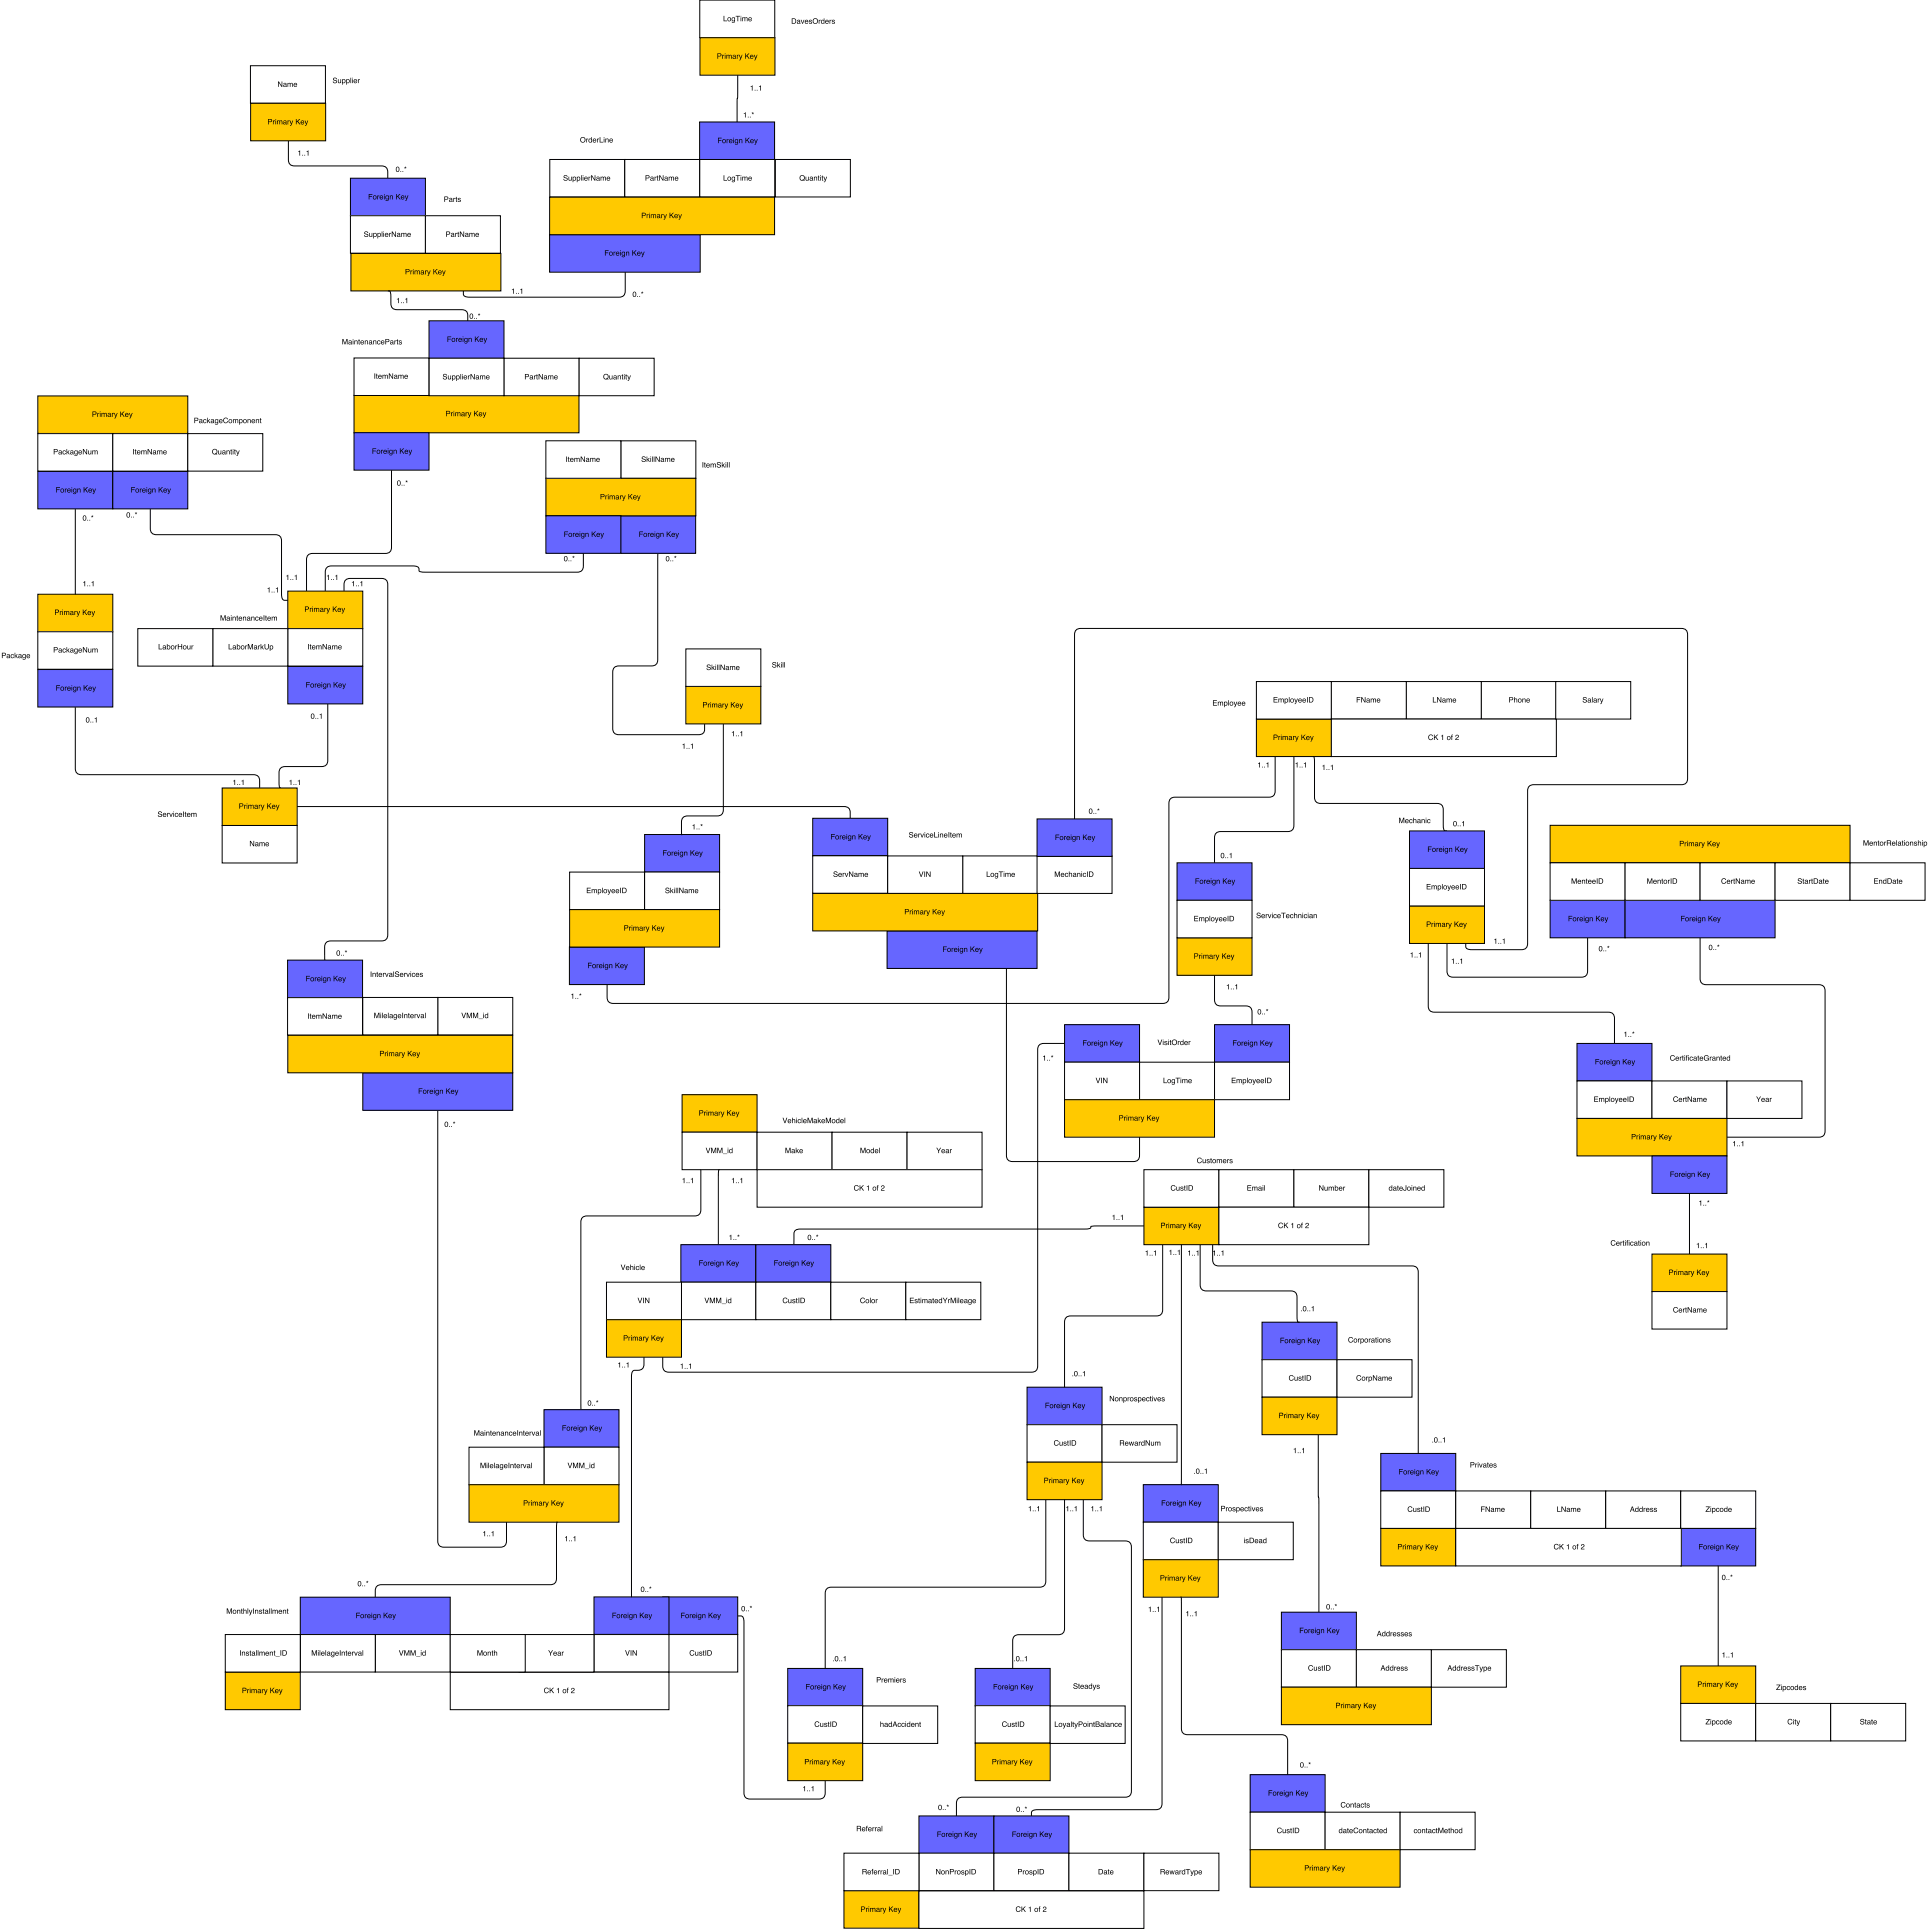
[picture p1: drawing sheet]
<svg xmlns="http://www.w3.org/2000/svg" width="1090mm" height="1089mm" viewBox="0 0 1090 1089" stroke-linecap="round" stroke-linejoin="round" font-family="sans-serif">
<path d="M646 681h42v22h-42z" fill="#ffc900"/>
<path d="M646 681h42v22h-42z" fill="none" stroke="#000" stroke-width=".56"/>
<path d="M655 690h2l1 1-1 1h-1v1h-1zM656 691v1l1-1zM658 691h1v1v1zM660 691v2zM660 690v1zM661 691h2l1 2-1-2-1 2-1-2v2zM664 692l1 1v-1zM664 691h2v2h-1a.7 .7 0 0 1-1 0 .7 .7 0 0 1 1-1v-1l-1 1zM666 691h2l-1 1v1zM668 691l1 2 1-2-2 3v-1zM671 690l1 2 2-2-2 1 2 2-2-1-1 1zM674 691h2v1h-2l1 1a1 1 0 0 1-1 0 1 1 0 0 1 0-1zM674 691v1h1v-1zM676 691l1 2 1-2-1 3h-1l1-1z" fill="#000"/>
<path d="M646 660h42v21h-42z" fill="#fff"/>
<path d="M646 660h42v21h-42z" fill="none" stroke="#000" stroke-width=".56"/>
<path d="M661 669h1a.8 .8 0 0 1 1 0 .8 .8 0 0 1 0 1 1 1 0 0 0-1 0 1 1 0 0 0 0 1 1 1 0 0 0 1 0h1a1.6 1.6 0 0 1-3 1 1.5 1.5 0 0 1 0-3zM664 670l1 2 1-2v2h-2zM667 670h1h-1v1a.9 .9 0 0 1 1 0 .9 .9 0 0 1-1 1 .9 .9 0 0 1-1-1l1 1 1-1h-2zM669 669v1v2zM670 669v3zM671 669v3h1a1.2 1.2 0 0 0 1-1 1.2 1.2 0 0 0-1-2zM671 669h2v2v1h-2z" fill="#000"/>
<path d="M688 660h42v21h-42z" fill="#fff"/>
<path d="M688 660h42v21h-42z" fill="none" stroke="#000" stroke-width=".56"/>
<path d="M704 669h2h-1v1h1l-1 1v1h1h-2zM707 670h3v2l-1-2-1 2v-2l-1 2zM711 671v1l1-1zM711 670h1v2a.7 .7 0 0 1-1 0 .7 .7 0 0 1 0-1l1-1-2 1zM713 670v2zM714 669v3z" fill="#000"/>
<path d="M730 660h43v21h-43z" fill="#fff"/>
<path d="M730 660h43v21h-43z" fill="none" stroke="#000" stroke-width=".56"/>
<path d="M745 669l2 2v-2v3l-2-2v2zM748 670v2l1-2v2h-1zM750 670h3v2l-1-2-1 2v-2l-1 2zM754 669v1a1 1 0 0 1 1 1 1 1 0 0 1-1 1zM754 671a.8 .8 0 0 0 1 0 .8 .8 0 0 0-1 0zM756 670h2v1h-2l1 1v-1a1 1 0 0 1-1 1 1 1 0 0 1 0-1zM756 670v1h1v-1zM758 670h1v1v1z" fill="#000"/>
<path d="M773 660h42v21h-42z" fill="#fff"/>
<path d="M773 660h42v21h-42z" fill="none" stroke="#000" stroke-width=".56"/>
<path d="M784 671a1 1 0 0 0 2 0 1 1 0 0 0-2 0zM784 670h2v-1v3h-2zM787 671v1l1-1zM787 670h1v2a.7 .7 0 0 1-1 0 .7 .7 0 0 1 0-1l1-1-1 1zM789 669l1 1v2h-1zM790 670h2v1h-2l1 1 1-1a1.1 1.1 0 0 1-2 1 1 1 0 0 1 0-1zM790 670v1h2l-1-1zM794 669v3h-1l-1-1 1 1zM795 671a.8 .8 0 0 0 1 0 .8 .8 0 0 0-1 0zM794 671a1.5 1.5 0 0 1 3 0 1.5 1.5 0 0 1-3 0zM797 670v2zM798 670h1l1 2-1-2-1 2zM800 670h2v1h-2l1 1 1-1a1.1 1.1 0 0 1-2 1 1 1 0 0 1 0-1zM801 670l-1 1h2l-1-1zM802 671a1 1 0 0 0 2 0 1 1 0 0 0-2 0zM803 670h1v-1v3h-1z" fill="#000"/>
<path d="M580 783h42v21h-42z" fill="#66f"/>
<path d="M656 703v36a3 3 0 0 1-3 4h-49a3 3 0 0 0-3 3v37M580 783h42v21h-42z" fill="none" stroke="#000" stroke-width=".56"/>
<path d="M590 792h2h-1v1h1h-1v2h-1zM593 794a.8 .8 0 0 0 1 0 .8 .8 0 0 0-1 0zM593 794a1.1 1.1 0 0 1 2 0 1.1 1.1 0 0 1-2 0zM595 793h1h-1v2zM597 793h1v1h-1v1l1-1a1 1 0 0 1-1 1 1.1 1.1 0 0 1-1-2zM597 793v1h1v-1zM599 793v2zM600 793h2l-1 3-1-1h1l-1-1zM600 794a.7 .7 0 0 0 1 0 .7 .7 0 0 0-1 0zM602 793h2v2l-1-2-1 2zM606 792v1l2-1-1 1 1 2-1-2-1 2zM609 793h1v1h-1v1l1-1a1 1 0 0 1-1 1 1.1 1.1 0 0 1-1-2zM609 793v1h1v-1zM611 793l1 1 1-1-2 3v-1z" fill="#000"/>
<path d="M645 838h43v21h-43z" fill="#66f"/>
<path d="M667 703v135M645 838h43v21h-43z" fill="none" stroke="#000" stroke-width=".56"/>
<path d="M656 847h2h-2v1h2h-2v2zM658 849a1 1 0 0 0 2 0 1 1 0 0 0-2 0zM658 849a1.1 1.1 0 0 1 2 0 1.1 1.1 0 0 1-2 0zM661 848h1h-1v2zM662 848h2v1h-2l1 1 1-1a1.1 1.1 0 0 1-2 1 1 1 0 0 1 0-2zM663 848l-1 1h2l-1-1zM664 848l1 2zM664 847h1zM665 848h2v3l-2-1h1h1l-2-1zM666 849a.7 .7 0 0 0 1 0 .7 .7 0 0 0-1 0zM668 848h1l1 2-1-2-1 2zM671 847l1 1 2-1-2 1 2 2-2-2-1 2zM674 848h2v1h-2l1 1 1-1a1.1 1.1 0 0 1-2 1 1 1 0 0 1 0-2zM675 848l-1 1h2l-1-1zM676 848l1 1 1-1-1 3h-1l1-1z" fill="#000"/>
<path d="M712 746h43v21h-43z" fill="#66f"/>
<path d="M678 703v22a3 3 0 0 0 3 4h48a3 3 0 0 1 3 3v13l1 1h1M712 746h43v21h-43z" fill="none" stroke="#000" stroke-width=".56"/>
<path d="M723 755h2h-2v1h2l-2 1v1zM726 757a.8 .8 0 0 0 1 0 .8 .8 0 0 0-1 0zM725 757a1.1 1.1 0 0 1 2 0 1.1 1.1 0 0 1-2 0zM728 756h1l-1 1v1zM729 756h2v1h-2l1 1 1-1a1.1 1.1 0 0 1-2 1 1 1 0 0 1 0-1zM730 756l-1 1h2l-1-1zM731 756l1 2zM731 755l1 1zM733 756h1v3h-2h1l1-1h-2zM733 757a.7 .7 0 0 0 1 0 .7 .7 0 0 0-1 0zM735 756h1l1 2-1-2-1 2zM738 755l1 2 2-2-1 1 1 2-2-1-1 1zM741 756h2v1h-2l1 1 1-1a1.1 1.1 0 0 1-2 1 1 1 0 0 1 0-1zM742 756l-1 1h2l-1-1zM743 756l1 2 1-2-1 3h-1l1-1z" fill="#000"/>
<path d="M580 804h42v21h-42z" fill="#fff"/>
<path d="M580 804h42v21h-42z" fill="none" stroke="#000" stroke-width=".56"/>
<path d="M595 813h1a.8 .8 0 0 1 1 0 .8 .8 0 0 1 0 1 1 1 0 0 0-1 0 1 1 0 0 0 0 1 1 1 0 0 0 1 0h1a1.6 1.6 0 0 1-3 1 1.5 1.5 0 0 1 0-3zM598 814l1 2 1-2v2h-2zM601 814h1h-1a.9 .9 0 0 1 1 1 .9 .9 0 0 1-1 1 .9 .9 0 0 1-1-1l1 1 1-1h-2zM603 813v1v2zM604 813v3zM605 813v3h1a1.2 1.2 0 0 0 1-2 1.2 1.2 0 0 0-1-1zM605 813h2v2v1h-2z" fill="#000"/>
<path d="M645 859h43v21h-43z" fill="#fff"/>
<path d="M645 859h43v21h-43z" fill="none" stroke="#000" stroke-width=".56"/>
<path d="M661 868h1a.8 .8 0 0 1 1 0 .8 .8 0 0 1 0 1 1 1 0 0 0-2 0 1 1 0 0 0 0 1 1 1 0 0 0 2 0 1.5 1.5 0 0 1-2 1 1.5 1.5 0 0 1 0-3zM664 869l1 2 1-2v2h-2zM666 869h1h1h-1h-1a1.1 1.1 0 0 1 2 1 .9 .9 0 0 1-1 1 .9 .9 0 0 1-1-1l1 1v-1h-1zM668 868l1 1v2h-1zM670 868v3zM671 868v3h1a1.2 1.2 0 0 0 1-2 1.2 1.2 0 0 0-1-1zM671 868h2v2v1h-2z" fill="#000"/>
<path d="M712 767h43v22h-43z" fill="#fff"/>
<path d="M712 767h43v22h-43z" fill="none" stroke="#000" stroke-width=".56"/>
<path d="M728 777l1-1a.8 .8 0 0 1 1 0 .8 .8 0 0 1 0 1 1 1 0 0 0-2 0 1 1 0 0 0 0 1 1 1 0 0 0 2 0 1.5 1.5 0 0 1-2 1 1.5 1.5 0 0 1 0-2zM731 777l1 2 1-2v2h-2zM733 777h1l1 1-1-1-1 1a1 1 0 0 1 2 0 .9 .9 0 0 1-1 1 .9 .9 0 0 1-1 0h1l-1-1zM735 776l1 1v2h-1zM737 776v3zM738 777v2h1a1.2 1.2 0 0 0 1-1 1.2 1.2 0 0 0-1-1zM738 776l2 1v1v1h-2z" fill="#000"/>
<path d="M779 820h43v22h-43z" fill="#66f"/>
<path d="M685 703v8a3 3 0 0 0 3 4h109a3 3 0 0 1 4 3v102M779 820h43v22h-43z" fill="none" stroke="#000" stroke-width=".56"/>
<path d="M790 829h2l-2 1h2l-2 1v1zM793 831a.8 .8 0 0 0 1 0 .8 .8 0 0 0-1 0zM792 831a1.1 1.1 0 0 1 2 0 1.1 1.1 0 0 1-2 0zM795 830h1l-1 1v1zM796 830h2v1h-2l1 1h1a1 1 0 0 1-2 0 1 1 0 0 1 0-1zM797 830l-1 1h2l-1-1zM798 830l1 2zM798 829l1 1zM800 830h1v3h-2h1l1-1h-2zM800 831a.7 .7 0 0 0 1 0 .7 .7 0 0 0-1 0zM802 830h1l1 2-1-2-1 2zM805 829l1 2 2-2-1 1 1 2-2-1-1 1zM808 830h2v1h-2l1 1h1a1 1 0 0 1-2 0 1 1 0 0 1 0-1zM809 830l-1 1h2l-1-1zM810 830l1 2 1-2-1 3h-1l1-1z" fill="#000"/>
<path d="M779 842h43v21h-43z" fill="#fff"/>
<path d="M779 842h43v21h-43z" fill="none" stroke="#000" stroke-width=".56"/>
<g fill="#000">
<path d="M676 654l1-1a.8 .8 0 0 1 1 0 .8 .8 0 0 1 0 1 1 1 0 0 0-1 0 1 1 0 0 0 0 2 1 1 0 0 0 1-1 1.5 1.5 0 0 1-2 1 1.5 1.5 0 0 1 0-2zM679 654l1 2 1-2v3l-2-1zM681 654h1l1 1h-1a.9 .9 0 0 1 1 0 1.1 1.1 0 0 1-1 2 .9 .9 0 0 1-1-1h1h1l-2-1zM683 654h1v3l-1-1zM685 655a.8 .8 0 0 0 1 0 .8 .8 0 0 0-1 0zM684 655a1.5 1.5 0 0 1 3 0 1.5 1.5 0 0 1-3 0zM687 654h3v3l-1-2-1 2v-2l-1 2zM691 655h1v1h-1h1a1 1 0 0 1-1 1 1.1 1.1 0 0 1-1-2zM691 655h1zM693 654h1l-1 1v2zM694 654h1l1 1h-1a.9 .9 0 0 1 1 0 1.1 1.1 0 0 1-1 2 .9 .9 0 0 1-1-1h1l-1-1z"/>
<path d="M795 851l1-1a.8 .8 0 0 1 1 0 .8 .8 0 0 1 0 1 1 1 0 0 0-2 0 1 1 0 0 0 0 2 1.1 1.1 0 0 0 2-1 1.5 1.5 0 0 1-2 1 1.5 1.5 0 0 1 0-2zM798 851l1 2 1-2v2h-2zM800 851h1l1 1-1-1-1 1a1 1 0 0 1 2 0 1.1 1.1 0 0 1-1 2 .9 .9 0 0 1-1-1h1l-1-1zM802 851h1v2h-1zM804 850v3zM805 851v2h1a1.2 1.2 0 0 0 1-1 1.2 1.2 0 0 0-1-1zM805 850l2 1v1v1h-2z"/>
</g>
<path d="M688 681h85v22h-85z" fill="#fff"/>
<path d="M688 681h85v22h-85z" fill="none" stroke="#000" stroke-width=".56"/>
<g fill="#000">
<path d="M722 691l1-1a.8 .8 0 0 1 1 0 .8 .8 0 0 1 0 1 1 1 0 0 0-2 0 1 1 0 0 0 0 1 1 1 0 0 0 2 0 1.5 1.5 0 0 1-2 1 1.5 1.5 0 0 1 0-2zM725 690v2l2-2-1 1 1 2-1-1-1 1zM729 691l1-1v3v-2zM732 692a1 1 0 0 0 2 0 1 1 0 0 0-2 0zM732 692a1.1 1.1 0 0 1 2 0 1.1 1.1 0 0 1-2 0zM735 690v3l-1-2zM737 690a1.1 1.1 0 0 1 2 1 1.1 1.1 0 0 1-1 1l-1 1h2h-2l1-1a.7 .7 0 0 0 1-1 .6 .6 0 0 0-1 0 .6 .6 0 0 0-1 0z"/>
<path d="M761 755h1a.8 .8 0 0 1 1 0 .8 .8 0 0 1 0 1 1 1 0 0 0-1-1 1 1 0 0 0 0 2 1 1 0 0 0 1 0h1a1.5 1.5 0 0 1-2 1 1.6 1.6 0 0 1-1-3zM764 757a1 1 0 0 0 2 0 1 1 0 0 0-2 0zM764 757a1.1 1.1 0 0 1 2 0 1.1 1.1 0 0 1-2 0zM767 756h1h-1v2zM768 757a1 1 0 0 0 2 0 1 1 0 0 0-2 0zM768 756a1.1 1.1 0 0 1 2 1 1.1 1.1 0 0 1-2 1v1zM771 757a.8 .8 0 0 0 1 0 .8 .8 0 0 0-1 0zM770 757a1.1 1.1 0 0 1 2 0 1.1 1.1 0 0 1-2 0zM773 756h1h-1v2zM774 757l1 1 1-1zM774 756h2v2v-1a1.1 1.1 0 0 1-2 1 1.1 1.1 0 0 1 1-2h-1zM777 755v1v2zM778 756v2zM779 757a.8 .8 0 0 0 1 0 .8 .8 0 0 0-1 0zM778 757a1.5 1.5 0 0 1 3 0 1.5 1.5 0 0 1-3 0zM781 756h2v2l-1-2-1 2zM783 756h1h1h-1a.9 .9 0 0 1 1 1 .9 .9 0 0 1-1 1 .9 .9 0 0 1-1-1l1 1 1-1h-2z"/>
<path d="M627 788l2 2v-2v3l-2-3v3zM630 790a.8 .8 0 0 0 1 0 .8 .8 0 0 0-1 0zM629 790a1.5 1.5 0 0 1 3 0 1.5 1.5 0 0 1-3 0zM632 789h1l1 2-1-2-1 2zM634 790a1 1 0 0 0 2 0 1 1 0 0 0-2 0zM634 789h1a1 1 0 0 1 1 1 1 1 0 0 1-1 1l-1 1zM637 789h1l-1 1v1zM638 790a1 1 0 0 0 2 0 1 1 0 0 0-2 0zM638 790a1.1 1.1 0 0 1 2 0 1.1 1.1 0 0 1-2 0zM640 789h1h1h-1a.9 .9 0 0 1 1 1 .9 .9 0 0 1-1 1 .9 .9 0 0 1-1-1l1 1 1-1h-2zM643 790a.8 .8 0 0 0 1 0 .8 .8 0 0 0-1 0zM642 789h1a1 1 0 0 1 1 1 1 1 0 0 1-1 1l-1 1zM645 789h1l1 1h-2l1 1v-1a1 1 0 0 1-1 1 1 1 0 0 1 0-1zM645 789v1h1v-1zM647 789h1h1a.8 .8 0 0 0-1 0 .8 .8 0 0 0 0 1 .8 .8 0 0 0 1 0l-1 1h-1zM649 788l1 1v2h-1zM650 789l1 2zM650 788h1zM651 789l1 2 1-2-1 2zM654 789h1v1h-1v1l1-1a1 1 0 0 1-1 1 1 1 0 0 1-1-1zM654 789v1h1v-1zM656 789h1h-1a1.1 1.1 0 0 1 2 1 .9 .9 0 0 1-1 1 .9 .9 0 0 1-1-1l1 1v-1h-1z"/>
<path d="M830 825h2v1v1h-1v1h-1zM831 826v1l1-1zM833 826h1l-1 1v1zM834 826l1 2zM834 825l1 1zM835 826l1 2 1-2-1 2zM838 828l1-1zM837 826h2v2a1 1 0 0 1-2 0 .7 .7 0 0 1 1-1h1h-2zM840 825v1v2zM841 826h1l1 1h-2l1 1a1 1 0 0 1-1 1 1 1 0 0 1 0-2zM841 827h1v-1zM843 826h1l1 1-1-1v1a.9 .9 0 0 1 1 0 1.1 1.1 0 0 1-1 2 .9 .9 0 0 1-1-1h1l-1-1z"/>
<path d="M689 850h2l1 1-1 1h-1v1h-1zM690 850v1h1v-1zM692 851h1l-1 1v1zM694 852a.8 .8 0 0 0 1 0 .8 .8 0 0 0-1 0zM693 852a1.5 1.5 0 0 1 3 0 1.5 1.5 0 0 1-3 0zM696 851h1h-1a.9 .9 0 0 1 1 1 .9 .9 0 0 1 0 1 .9 .9 0 0 1-1-1l1 1v-1h-1zM698 852a1 1 0 0 0 2 0 1 1 0 0 0-2 0zM698 851a1.1 1.1 0 0 1 2 1 1.1 1.1 0 0 1-2 1v1zM700 851h2v1h-1v1l1-1a1.1 1.1 0 0 1-2 1 1 1 0 0 1 0-1zM701 851v1h1l-1-1zM703 851h1v1a.8 .8 0 0 0-1-1 1 1 0 0 0 0 2 .8 .8 0 0 0 1-1v1h-1zM705 850l1 1v2h-1zM706 851v2zM707 851l1 2 1-2-1 2zM709 851h2v1h-2l1 1v-1a1 1 0 0 1-1 1 1 1 0 0 1 0-1zM709 851v1h2l-1-1zM712 851h1h-1a.9 .9 0 0 1 1 1 .9 .9 0 0 1-1 1 .9 .9 0 0 1-1-1l1 1 1-1h-2z"/>
</g>
<path d="M622 804h42v21h-42z" fill="#fff"/>
<path d="M622 804h42v21h-42z" fill="none" stroke="#000" stroke-width=".56"/>
<path d="M633 813v1h1v-1zM632 813h2l1 3-1-1h-1l-1 1zM635 814h2v1h-2l1 1 1-1a1.1 1.1 0 0 1-2 1 1 1 0 0 1 0-1zM636 814l-1 1h2l-1-1zM637 814l1 2 1-2v1l1-1v2l-1-2-1 2zM641 815v1l1-1zM641 814h1l1 2h-1a.7 .7 0 0 1-1 0 .7 .7 0 0 1 0-1l1-1h-1zM643 814h1l-1 1v1zM644 815a1 1 0 0 0 2 0 1 1 0 0 0-2 0zM645 814h1v-1v3h-2zM647 813l2 2v-2v3l-2-2v2zM650 814l1 2v-2v2h-1zM652 814h3v2l-1-2-1 2v-2l-1 2z" fill="#000"/>
<path d="M688 859h42v21h-42z" fill="#fff"/>
<path d="M688 859h42v21h-42z" fill="none" stroke="#000" stroke-width=".56"/>
<path d="M702 869l1 2zM702 868h1zM703 869h1h1h-1a.9 .9 0 0 1 1 1 .9 .9 0 0 1-1 1 .9 .9 0 0 1-1-1l1 1 1-1h-2zM706 868v3h1a1.2 1.2 0 0 0 1-2 1.2 1.2 0 0 0-1-1zM705 868h3v2l-1 1h-2zM709 869h1v1h-1v1l1-1a1 1 0 0 1-1 1 1 1 0 0 1-1-1zM709 869v1h1v-1zM711 870l1 1v-1zM711 869h1l1 2h-1a.7 .7 0 0 1-1 0 .7 .7 0 0 1 0-1l1-1h-1zM713 870a1 1 0 0 0 2 0 1 1 0 0 0-2 0zM713 869h2v-1v3h-2z" fill="#000"/>
<path d="M755 767h42v22h-42z" fill="#fff"/>
<path d="M755 767h42v22h-42z" fill="none" stroke="#000" stroke-width=".56"/>
<path d="M766 777l1-1a.8 .8 0 0 1 1 0 .8 .8 0 0 1 0 1 1 1 0 0 0-2 0 1 1 0 0 0 1 1 1 1 0 0 0 1 0 1.5 1.5 0 0 1-2 1 1.5 1.5 0 0 1 0-2zM769 778a1 1 0 0 0 2 0 1 1 0 0 0-2 0zM769 778a1.1 1.1 0 0 1 2 0 1.1 1.1 0 0 1-2 0zM771 777h1v1v1zM773 778a.8 .8 0 0 0 1 0 .8 .8 0 0 0-1 0zM773 777a1.1 1.1 0 0 1 2 1 1.1 1.1 0 0 1-2 1v1zM775 776l2 3v-3v3l-2-2v2zM778 779h1v-1zM778 777h2v2h-1a.7 .7 0 0 1-1 0 .7 .7 0 0 1 1-1h-1zM780 777h3v2v-2l-1 2-1-2-1 2zM784 777h2v1h-2l1 1a1 1 0 0 1-1 0 1 1 0 0 1 0-1zM784 778h1v-1z" fill="#000"/>
<path d="M822 842h42v21h-42z" fill="#fff"/>
<path d="M822 842h42v21h-42z" fill="none" stroke="#000" stroke-width=".56"/>
<path d="M836 850h2l-1 1v1h1h-1v1h-1zM839 850l2 3v-3v3l-2-2v2zM842 853h1v-1zM842 851h1l1 2h-1a.7 .7 0 0 1-1 0 .7 .7 0 0 1 0-1h1h-1zM844 851h3v2l-1-2-1 2v-2l-1 2zM848 851h1v1h-1v1h1a1 1 0 0 1-1 1 1.1 1.1 0 0 1-1-2zM848 852h1v-1z" fill="#000"/>
<path d="M864 842h42v21h-42z" fill="#fff"/>
<path d="M864 842h42v21h-42z" fill="none" stroke="#000" stroke-width=".56"/>
<path d="M879 850h1v3h1h-2zM881 850l2 3 1-3v3l-2-2-1 2zM885 853l1-1zM885 851h1v2a.7 .7 0 0 1-1 0 .7 .7 0 0 1 0-1h1h-2zM887 851h3v2l-1-2-1 2v-2l-1 2zM890 851h2v1h-1v1h1a1.1 1.1 0 0 1-2 1 1 1 0 0 1 0-2zM891 852h1l-1-1z" fill="#000"/>
<path d="M906 842h43v21h-43z" fill="#fff"/>
<path d="M906 842h43v21h-43z" fill="none" stroke="#000" stroke-width=".56"/>
<path d="M921 851v1h1zM921 850h1l1 3-1-1h-1l-1 1zM923 852a1 1 0 0 0 2 0 1 1 0 0 0-2 0zM923 851h2v-1v3h-2zM925 852a1 1 0 0 0 2 0 1 1 0 0 0-2 0zM926 851h1v-1v3h-1zM928 851h1l-1 1v1zM929 851h2v1h-1v1h1a1.1 1.1 0 0 1-2 1 1 1 0 0 1 0-2zM930 852h1l-1-1zM932 851h1v1l-1-1v1a.9 .9 0 0 1 1 0 1 1 0 0 1 0 2 1.1 1.1 0 0 1-2-1h1h1l-1-1zM934 851h1v1l-1-1v1a.9 .9 0 0 1 1 0 1 1 0 0 1 0 2 .9 .9 0 0 1-1-1h1l-1-1z" fill="#000"/>
<path d="M580 825h42v21h-42z" fill="#ffc900"/>
<path d="M580 825h42v21h-42z" fill="none" stroke="#000" stroke-width=".56"/>
<path d="M590 834h1l1 1-1 1h-1v1zM590 834v2l1-1zM592 835h1v1v1zM594 835v2zM594 834v1zM595 835h2l1 2-1-2-1 2v-2l-1 2zM598 836l1 1v-1zM598 835h2v2h-1a.7 .7 0 0 1-1 0 .7 .7 0 0 1 1-1v-1l-1 1zM600 835h2l-1 1v1zM602 835l1 2 1-2-2 3v-1zM605 834l1 2 2-2-2 1 2 2-2-1-1 1zM608 835h2v1h-2l1 1v-1a1 1 0 0 1-1 1 1 1 0 0 1 0-1zM608 835v1h1v-1zM610 835l1 2 1-2-1 3h-1l1-1z" fill="#000"/>
<path d="M645 880h43v22h-43z" fill="#ffc900"/>
<path d="M645 880h43v22h-43z" fill="none" stroke="#000" stroke-width=".56"/>
<path d="M655 889h2v1v1h-1v1h-1zM656 889v2l1-1zM658 890h1l-1 1v1zM659 890l1 2zM659 889l1 1zM660 890h3v2l-1-2-1 2v-2l-1 2zM664 891l1 1v-1zM664 890h1l1 2h-1a.7 .7 0 0 1-1 0 .7 .7 0 0 1 0-1l1-1-1 1zM666 890h1l-1 1v1zM667 890l1 2 1-2-1 3h-1l1-1zM671 889v2l2-2-1 1 1 2-1-1-1 1zM674 890h1v1h-1v1l1-1a1 1 0 0 1-1 1 1 1 0 0 1-1-1zM674 890v1h1v-1zM676 890l1 2 1-2-2 3 1-1z" fill="#000"/>
<path d="M779 863h43v21h-43z" fill="#ffc900"/>
<path d="M779 863h43v21h-43z" fill="none" stroke="#000" stroke-width=".56"/>
<path d="M789 871l2 1v1h-1v2h-1zM790 872v1h1v-1zM792 872h1l-1 1v2zM793 872l1 3zM793 871l1 1zM794 872h3v3l-1-2v2l-1-2-1 2zM798 874h1v-1zM798 873h1l1 2-1-1a.7 .7 0 0 1-1 0 .7 .7 0 0 1 0-1h1h-1zM800 872h1v1v2zM801 872l1 2 1-2-1 3zM805 871v2l2-2-1 2 1 2-1-2-1 2zM808 873h1l1 1h-2h1a1 1 0 0 1-1 1 1 1 0 0 1 0-2zM808 873h1zM810 872l1 2 1-2-2 3h1z" fill="#000"/>
<path d="M712 789h43v21h-43z" fill="#ffc900"/>
<path d="M712 789h43v21h-43z" fill="none" stroke="#000" stroke-width=".56"/>
<path d="M722 797h2v1v1h-1v1h-1zM723 798v1h1v-1zM725 798h1l-1 1v1zM726 798l1 2zM726 797l1 1zM727 798h3v2l-1-1v1l-1-1-1 1zM731 800h1v-1zM731 798h1l1 2h-1a.7 .7 0 0 1-1 0 .7 .7 0 0 1 0-1h1h-1zM733 798h1l-1 1v1zM734 798l1 2 1-2-1 3h-1h1zM738 797v2l2-2-1 2 1 1-1-1-1 1zM741 799l1-1 1 1h-2v1h1a1 1 0 0 1-1 1 1 1 0 0 1 0-2zM741 799h1zM743 798l1 2 1-2-2 3h1z" fill="#000"/>
<path d="M445 942h42v21h-42z" fill="#66f"/>
<path d="M590 846v46a3 3 0 0 1-3 4h-118a3 3 0 0 0-3 3v43M445 942h42v21h-42z" fill="none" stroke="#000" stroke-width=".56"/>
<path d="M455 951h2h-1v1h1h-1v2h-1zM458 952a.8 .8 0 0 0 1 0 .8 .8 0 0 0-1 0zM457 952a1.5 1.5 0 0 1 3 0 1.5 1.5 0 0 1-3 0zM460 951h1l-1 1v2zM462 952h1v1h-1h1a1 1 0 0 1-1 1 1.1 1.1 0 0 1-1-2zM462 952h1h-1zM464 951v3zM465 952l1-1v3h-1h1l-1-1zM465 953a.7 .7 0 0 0 1 0 .7 .7 0 0 0-1 0zM467 951h2v3l-1-2-1 2zM471 951v1l2-1-1 1 1 2-2-2v2zM474 952h1v1h-1h1a1.1 1.1 0 0 1-2 1 1 1 0 0 1 0-2zM474 952h1h-1zM475 951l1 2 1-2-1 3z" fill="#000"/>
<path d="M551 942h42v21h-42z" fill="#66f"/>
<path d="M601 846v73a3 3 0 0 1-4 4h-22a3 3 0 0 0-3 3v16M551 942h42v21h-42z" fill="none" stroke="#000" stroke-width=".56"/>
<path d="M561 951h2h-2v1h2h-2v2zM564 952a.8 .8 0 0 0 1 0 .8 .8 0 0 0-1 0zM563 952a1.5 1.5 0 0 1 3 0 1.5 1.5 0 0 1-3 0zM566 951h1l-1 1v2zM567 952h2v1h-2h1h1a1.1 1.1 0 0 1-2 1 1 1 0 0 1 0-2zM568 952h-1h2h-1zM570 951v3zM571 952l1-1v3h-2h2l-2-1zM571 953a.7 .7 0 0 0 1 0 .7 .7 0 0 0-1 0zM573 951h1l1 3-1-2-1 2zM576 951l1 1 2-1-1 1 1 2-2-2-1 2zM579 952h2v1h-2h1h1a1.1 1.1 0 0 1-2 1 1 1 0 0 1 0-2zM580 952h-1h2h-1zM581 951l1 2 1-2-1 3z" fill="#000"/>
<path d="M445 963h42v21h-42z" fill="#fff"/>
<path d="M445 963h42v21h-42z" fill="none" stroke="#000" stroke-width=".56"/>
<path d="M460 972h1a.8 .8 0 0 1 1 0 .8 .8 0 0 1 0 1 1 1 0 0 0-1-1 1 1 0 0 0 0 2 1 1 0 0 0 1 0h1a1.6 1.6 0 0 1-3 1 1.5 1.5 0 0 1 0-3zM463 973l1 1 1-1v2l-2-1zM466 973v-1l1 1h-1a.9 .9 0 0 1 1 1 .9 .9 0 0 1-1 1 .9 .9 0 0 1-1-1h1h1l-2-1zM468 972v1v2v-1zM469 972v3zM470 972v2h1a1.2 1.2 0 0 0 1-1 1.2 1.2 0 0 0-1-1zM470 972h2v1v2h-2z" fill="#000"/>
<path d="M445 984h42v21h-42z" fill="#ffc900"/>
<path d="M445 984h42v21h-42z" fill="none" stroke="#000" stroke-width=".56"/>
<path d="M454 993h2h1l-1 1-1 1v1h-1zM455 993v1h1v-1zM457 994h1v2zM459 994v2zM459 994h3v2v-2l-1 2-1-2-1 2zM463 995l1 1v-1zM463 994h2v2h-1a.7 .7 0 0 1-1 0 .7 .7 0 0 1 1-1v-1h-1zM465 994h1v2zM467 994l1 1 1-1-2 3v-1zM470 993v1l3-1-2 1 2 2-2-2-1 2zM473 994h1l1 1h-2l1 1v-1a1 1 0 0 1-1 1 1 1 0 0 1 0-2zM473 994v1h1v-1zM475 994l1 1 1-1-1 3h-1l1-1z" fill="#000"/>
<path d="M551 963h42v21h-42z" fill="#fff"/>
<path d="M551 963h42v21h-42z" fill="none" stroke="#000" stroke-width=".56"/>
<path d="M566 972h1a.8 .8 0 0 1 1 0 .8 .8 0 0 1 0 1 1.1 1.1 0 0 0-2-1 1 1 0 0 0 0 2 1 1 0 0 0 2 0 1.5 1.5 0 0 1-2 1 1.5 1.5 0 0 1 0-3zM569 973l1 1 1-1v2l-2-1zM571 973l1-1 1 1h-1a.9 .9 0 0 1 1 1 .9 .9 0 0 1-1 1 .9 .9 0 0 1-1-1h1h1l-2-1zM573 972l1 1v2l-1-1zM575 972v3zM576 972v2h1a1.2 1.2 0 0 0 1-1 1.2 1.2 0 0 0-1-1zM576 972h2v1v2h-2z" fill="#000"/>
<path d="M551 984h42v21h-42z" fill="#ffc900"/>
<path d="M551 984h42v21h-42z" fill="none" stroke="#000" stroke-width=".56"/>
<g fill="#000">
<path d="M495 947h2v1h-2v2zM495 947v1h2v-1zM498 947h1l-1 1v2zM499 948h2v1h-2h1h1a1.1 1.1 0 0 1-2 1 1 1 0 0 1 0-2zM500 948h-1h2h-1zM501 947l3 1v2v-2l-1 2-1-2-1 2zM505 947v3zM506 948h2v1h-2h1a1 1 0 0 1-1 1 1 1 0 0 1 0-2zM506 948h1zM508 947h1v1v2zM510 948l1-1v1h-1a.9 .9 0 0 1 1 1 .9 .9 0 0 1 0 1 .9 .9 0 0 1-1-1h1l-1-1z"/>
<path d="M606 950h1a.7 .7 0 0 1 1 0 .7 .7 0 0 1 0 1l-1-1v1a1.2 1.2 0 0 1 1 1 1.2 1.2 0 0 1-1 2 1.2 1.2 0 0 1-1-2l1 1 1-1-2-1zM609 950l1 1v2h-1zM610 951h2v1h-2l1 1a1 1 0 0 1-1 0 1 1 0 0 1 0-1zM610 951v1h2l-1-1zM613 952v1l1-1zM612 951h2v2a1 1 0 0 1-2 0 .7 .7 0 0 1 1-1l1-1-2 1zM615 952a.8 .8 0 0 0 1 0 .8 .8 0 0 0-1 0zM615 951h1l1-1v3h-2zM617 951l1 2 1-2-2 3 1-1zM619 951h1l1 1-1-1v1a.9 .9 0 0 1 1 0 .9 .9 0 0 1-1 1 .9 .9 0 0 1-1 0h1l-1-1z"/>
<path d="M560 993h2v1l-1 1v1h-1zM561 993v1h1v-1zM563 994h1h-1v2zM564 994l1 2zM564 993h1zM565 994h3v2v-2l-1 2-1-2-1 2zM569 995l1 1v-1zM569 994h1l1 2h-1a.7 .7 0 0 1-1 0 .7 .7 0 0 1 0-1l1-1h-1zM571 994h1v2zM572 994l1 1 1-1-1 3v-1zM576 993v1l2-1-1 1 1 2-1-2-1 2zM579 994h1l1 1h-2v1l1-1a1 1 0 0 1-1 1 1 1 0 0 1 0-2zM579 994v1h1v-1zM581 994l1 1 1-1-2 3 1-1z"/>
</g>
<path d="M487 963h42v21h-42z" fill="#fff"/>
<path d="M487 963h42v21h-42z" fill="none" stroke="#000" stroke-width=".56"/>
<path d="M497 972v1h2v2l-1-2-1 2zM500 974h1zM499 973h2v2v-1a1.1 1.1 0 0 1-2 1 1.1 1.1 0 0 1 1-2h1h-2zM502 974a.8 .8 0 0 0 1 0 .8 .8 0 0 0-1 0zM502 973h1v-1v3l-1-1zM505 972v1h1zM505 972l2 3-1-1h-1l-1 1zM507 973h1h1a1 1 0 0 0-2 0 .8 .8 0 0 0 0 1 1 1 0 0 0 2 0l-1 1h-1zM509 973h1h1a.8 .8 0 0 0-1 0 .8 .8 0 0 0 0 1 .8 .8 0 0 0 1 0l-1 1h-1zM511 973v2zM512 974a1 1 0 0 0 2 0 1 1 0 0 0-2 0zM512 973h1l1-1v3l-2-1zM515 973h1v1h-1h1a1 1 0 0 1-1 1 1.1 1.1 0 0 1-1-2zM515 973h1zM517 973h1l1 2-1-2-1 2zM519 972l1 1v2l-1-1z" fill="#000"/>
<path d="M593 963h42v21h-42z" fill="#fff"/>
<path d="M744 810l1 100M593 963h42v21h-42z" fill="none" stroke="#000" stroke-width=".56"/>
<g fill="#000">
<path d="M647 706h1v3l-1-2zM649 708v1zM650 708l1 1zM651 706h1v3v-2z"/>
<path d="M660 706l1-1v3v-2zM662 708h1zM665 706l1-1v3l-1-2z"/>
<path d="M671 706h1v3l-1-2zM673 708v1zM674 708l1 1zM675 706h1v3v-2z"/>
<path d="M685 706h1v3l-1-2zM687 708l1 1zM688 708l1 1zM689 706h2v3l-1-2z"/>
<path d="M734 740h1zM736 737a1.4 1.4 0 0 1 2 2 1.3 1.3 0 0 1-2 1zM736 738v1a.9 .9 0 0 0 1 0 .9 .9 0 0 0-1-1zM739 740h1zM740 738l2-1v3l-1-2z"/>
<path d="M605 776l1 1zM607 774a1.3 1.3 0 0 1 1 1 1.3 1.3 0 0 1-1 1zM607 774v2a.9 .9 0 0 0 1-1 .9 .9 0 0 0-1-1zM609 776v1zM610 776l1 1zM611 774h1v3v-2z"/>
<path d="M810 811a1.4 1.4 0 0 1 2 2 1.3 1.3 0 0 1-2 1zM810 812v2a.9 .9 0 0 0 1-1 .9 .9 0 0 0-1-1zM812 814h1zM813 814h1zM814 812l2-1v3l-1-2z"/>
<path d="M674 831l1 1zM676 829a1.3 1.3 0 0 1 1 1 1.3 1.3 0 0 1-2 1zM676 829v2a.9 .9 0 0 0 1-1 .9 .9 0 0 0-1-1zM678 831v1zM679 831v1zM680 829h1v3v-2z"/>
<path d="M470 937l1 1zM472 935a1.3 1.3 0 0 1 1 1 1.3 1.3 0 0 1-2 1zM472 935v2a.9 .9 0 0 0 1-1 .9 .9 0 0 0-1-1zM474 937v1zM475 937v1zM476 935h1v3v-2z"/>
<path d="M573 937v1zM574 935a1.3 1.3 0 0 1 2 1 1.3 1.3 0 0 1-2 1zM574 935v2a.9 .9 0 0 0 1-1 .9 .9 0 0 0-1-1zM576 937l1 1zM577 937l1 1zM578 935h2v3l-1-2z"/>
<path d="M595 972h1v2l1 1h-2zM598 974a.8 .8 0 0 0 1 0 .8 .8 0 0 0-1 0zM598 974a1.1 1.1 0 0 1 2 0 1.1 1.1 0 0 1-2 0zM600 973l1 1 1-1-1 3h-1l1-1zM603 974h1zM602 973h2v2v-1a1.1 1.1 0 0 1-2 1 1.1 1.1 0 0 1 1-2h1h-2zM605 972v3zM606 972v1v2v-1zM606 973l1 1 1-1-1 3v-1zM609 972h2v1h-2v2zM609 972v1h2v-1zM612 974a.8 .8 0 0 0 1 0 .8 .8 0 0 0-1 0zM611 974a1.5 1.5 0 0 1 3 0 1.5 1.5 0 0 1-3 0zM614 973v2zM615 973h1l1 2-1-2-1 2zM617 972l1 1v2l-1-1zM619 972v1h1v-1zM619 973v1h1v-1zM618 972h3l-1 3h-2zM622 974h1zM621 973h2v2v-1a1.1 1.1 0 0 1-2 1 1.1 1.1 0 0 1 1-2h1h-2zM624 972v3zM625 974h1zM625 973h1l1 2-1-1a.7 .7 0 0 1-1 1 1 1 0 0 1 0-2h1h-1zM627 973h1l1 2-1-2-1 2zM629 973h2a.8 .8 0 0 0-1 0 .8 .8 0 0 0 0 1 .8 .8 0 0 0 1 0v1h-1zM632 973h1v1h-1h1a1 1 0 0 1-1 1 1.1 1.1 0 0 1-1-2zM632 973h1z"/>
</g>
<path d="M723 910h43v21h-43z" fill="#66f"/>
<path d="M723 910h43v21h-43z" fill="none" stroke="#000" stroke-width=".56"/>
<path d="M734 919h2h-2v1h2h-2v2zM736 921a1 1 0 0 0 2 0 1 1 0 0 0-2 0zM736 921a1.1 1.1 0 0 1 2 0 1.1 1.1 0 0 1-2 0zM739 920h1h-1v2zM740 920h2v1h-2l1 1 1-1a1.1 1.1 0 0 1-2 1 1 1 0 0 1 0-2zM741 920l-1 1h2l-1-1zM742 920l1 2zM742 919h1zM743 920h2v3l-2-1h1h1l-2-1zM744 921a.7 .7 0 0 0 1 0 .7 .7 0 0 0-1 0zM746 920h1v2v-2l-1 2zM749 919l1 1 2-1-2 1 2 2-2-2-1 2zM752 920h2v1h-2l1 1 1-1a1.1 1.1 0 0 1-2 1 1 1 0 0 1 0-2zM753 920l-1 1h2l-1-1zM754 920l1 1 1-1-1 3h-1l1-1z" fill="#000"/>
<path d="M723 931h43v21h-43z" fill="#fff"/>
<path d="M723 931h43v21h-43z" fill="none" stroke="#000" stroke-width=".56"/>
<path d="M739 940h1a.8 .8 0 0 1 1 0 .8 .8 0 0 1 0 1 1 1 0 0 0-2 0 1 1 0 0 0 0 1 1 1 0 0 0 2 0 1.5 1.5 0 0 1-2 1 1.5 1.5 0 0 1 0-3zM742 941v2l1-2v2h-1zM744 941h1h1h-1h-1a1.1 1.1 0 0 1 2 1 .9 .9 0 0 1-1 1 .9 .9 0 0 1-1-1l1 1v-1h-1zM746 940l1 1v2h-1zM747 940h1v3h-1zM749 940v3h1a1.2 1.2 0 0 0 1-2 1.2 1.2 0 0 0-1-1zM749 940h2v2l-1 1h-1z" fill="#000"/>
<path d="M766 931h42v21h-42z" fill="#fff"/>
<path d="M766 931h42v21h-42z" fill="none" stroke="#000" stroke-width=".56"/>
<path d="M781 940l-1 2h1zM780 940h1l1 3-1-1h-1l-1 1zM782 942a1 1 0 0 0 2 0 1 1 0 0 0-2 0zM783 941h1v-1v3h-2zM785 942a.8 .8 0 0 0 1 0 .8 .8 0 0 0-1 0zM785 941h1l1-1v3h-2zM787 941h1l-1 1v1zM789 941h1v1h-1v1l1-1a1 1 0 0 1-1 1 1 1 0 0 1-1-1zM789 941v1h1v-1zM791 941h1h-1a.9 .9 0 0 1 1 1 .9 .9 0 0 1 0 1 .9 .9 0 0 1-1-1l1 1v-1h-1zM793 941h1h1h-1h-1a1.1 1.1 0 0 1 2 1 .9 .9 0 0 1-1 1 .9 .9 0 0 1-1-1l1 1v-1h-1z" fill="#000"/>
<path d="M808 931h42v21h-42z" fill="#fff"/>
<path d="M808 931h42v21h-42z" fill="none" stroke="#000" stroke-width=".56"/>
<path d="M818 940v2h1zM818 940h1l1 3-1-1h-1l-1 1zM820 942a1 1 0 0 0 2 0 1 1 0 0 0-2 0zM820 941h2v-1v3h-2zM822 942a1 1 0 0 0 2 0 1 1 0 0 0-2 0zM823 941h1v-1v3h-1zM825 941h1l-1 1v1zM826 941h2v1h-1v1l1-1a1.1 1.1 0 0 1-2 1 1 1 0 0 1 0-1zM827 941v1h1l-1-1zM829 941h1h-1a.9 .9 0 0 1 1 1 .9 .9 0 0 1 0 1 1.1 1.1 0 0 1-2-1l1 1 1-1h-1zM831 941h1h-1a.9 .9 0 0 1 1 1 .9 .9 0 0 1 0 1 .9 .9 0 0 1-1-1l1 1v-1h-1zM833 940h2h-1v3v-3zM835 941l1 2 1-2-1 3h-1l1-1zM838 942a.8 .8 0 0 0 1 0 .8 .8 0 0 0-1 0zM838 941a1 1 0 0 1 1 1 1 1 0 0 1-1 1v1zM840 941h2v1h-2l1 1v-1a1 1 0 0 1-1 1 1 1 0 0 1 0-1zM840 941v1h1v-1z" fill="#000"/>
<path d="M949 842h42v21h-42z" fill="#fff"/>
<path d="M949 842h42v21h-42z" fill="none" stroke="#000" stroke-width=".56"/>
<path d="M963 850h2l-2 3h2h-2l2-2zM966 851v2zM966 850v1zM967 852a.8 .8 0 0 0 1 0 .8 .8 0 0 0-1 0zM966 851h1a1 1 0 0 1 1 1 1 1 0 0 1-1 1l-1 1zM969 851h1l1 1a1 1 0 0 0-2 0 .8 .8 0 0 0 0 1 1 1 0 0 0 2 0h-1h-1zM971 852a1 1 0 0 0 2 0 1 1 0 0 0-2 0zM971 852a1.1 1.1 0 0 1 2 0 1.1 1.1 0 0 1-2 0zM973 852a1 1 0 0 0 2 0 1 1 0 0 0-2 0zM974 851h1v-1v3h-2zM976 851h1l1 1h-2v1h1a1 1 0 0 1-1 1 1 1 0 0 1 0-2zM976 852h1v-1z" fill="#000"/>
<path d="M949 863h42v21h-42z" fill="#66f"/>
<path d="M949 863h42v21h-42z" fill="none" stroke="#000" stroke-width=".56"/>
<path d="M959 871h2l-1 1v1h1h-1v2h-1zM962 873a.8 .8 0 0 0 1 0 .8 .8 0 0 0-1 0zM962 873a1.1 1.1 0 0 1 2 0 1.1 1.1 0 0 1-2 0zM964 872h1l-1 1v2zM966 873h1v1h-1h1a1 1 0 0 1-1 1 1.1 1.1 0 0 1-1-2zM966 873h1zM968 872v3zM968 871v1zM969 873l2-1-1 3h-1h1l-1-1zM969 873a.7 .7 0 0 0 1 0 .7 .7 0 0 0-1 0zM971 872h2v3l-1-2-1 2zM975 871v2l2-2-1 2 1 2-1-2-1 2zM978 873h1v1h-1h1a1 1 0 0 1-1 1 1.1 1.1 0 0 1-1-2zM978 873h1zM980 872l1 2 1-2-2 3z" fill="#000"/>
<path d="M949 940h42v21h-42z" fill="#ffc900"/>
<path d="M970 884v56M949 940h42v21h-42z" fill="none" stroke="#000" stroke-width=".56"/>
<path d="M959 949h1l1 1-1 1h-1v1zM959 949v2l1-1zM961 950h1v1v1zM963 950v2zM963 949v1zM964 950h2l1 2-1-2-1 2v-2l-1 2zM967 951l1 1v-1zM967 950h2v2h-1a.7 .7 0 0 1-1 0 .7 .7 0 0 1 1-1v-1l-1 1zM969 950h2l-1 1v1zM971 950l1 2 1-2-2 3v-1zM974 949l1 2 2-2-2 1 2 2-2-1-1 1zM977 950h2v1h-2l1 1v-1a1 1 0 0 1-1 1 1 1 0 0 1 0-1zM977 950v1h1v-1zM979 950l1 2 1-2-1 3h-1l1-1z" fill="#000"/>
<path d="M949 961h42v22h-42z" fill="#fff"/>
<path d="M949 961h42v22h-42z" fill="none" stroke="#000" stroke-width=".56"/>
<path d="M963 970h2l-2 3h2h-2l2-2zM966 971v2zM966 970v1zM967 972a.8 .8 0 0 0 1 0 .8 .8 0 0 0-1 0zM966 971h1a1 1 0 0 1 1 1 1 1 0 0 1-1 1l-1 1zM969 971h1l1 1a1 1 0 0 0-2 0 .8 .8 0 0 0 0 1 1 1 0 0 0 2 0h-1h-1zM971 972a1 1 0 0 0 2 0 1 1 0 0 0-2 0zM971 972a1.1 1.1 0 0 1 2 0 1.1 1.1 0 0 1-2 0zM973 972a1 1 0 0 0 2 0 1 1 0 0 0-2 0zM974 971h1v-1v3h-2zM976 971h1l1 1h-2v1h1a1 1 0 0 1-1 1 1 1 0 0 1 0-2zM976 972h1v-1z" fill="#000"/>
<path d="M991 961h42v22h-42z" fill="#fff"/>
<path d="M991 961h42v22h-42z" fill="none" stroke="#000" stroke-width=".56"/>
<path d="M1009 971l1-1a.8 .8 0 0 1 1 0 .8 .8 0 0 1 0 1 1 1 0 0 0-1 0 1 1 0 0 0 0 1 1 1 0 0 0 1 0h1a1.5 1.5 0 0 1-2 1 1.5 1.5 0 0 1-1-2zM1012 971l1 2zM1012 970l1 1zM1013 970l1 1v2h-1zM1014 971l1 2 1-2-1 3h-1l1-1z" fill="#000"/>
<path d="M1033 961h43v22h-43z" fill="#fff"/>
<path d="M1033 961h43v22h-43z" fill="none" stroke="#000" stroke-width=".56"/>
<g fill="#000">
<path d="M730 818l1-1v3v-2zM735 818l1-1v3v-2z"/>
<path d="M973 889a1.3 1.3 0 0 1 1 1 1.3 1.3 0 0 1-2 1zM973 889v2a.9 .9 0 0 0 1-1 .9 .9 0 0 0-1-1zM975 891v1zM976 891v1zM977 889h1v1h-1z"/>
<path d="M749 906a1.3 1.3 0 0 1 2 1 1.3 1.3 0 0 1-2 1zM749 906v2a.9 .9 0 0 0 1-1 .9 .9 0 0 0-1-1zM751 908h1zM752 908h1zM754 906h1h-1z"/>
<path d="M779 921l-1 1h1zM778 921h1l1 3-1-1h-1l-1 1zM780 922a1 1 0 0 0 2 0 1 1 0 0 0-2 0zM781 921l1 1v-1v3l-2-1zM783 922a.8 .8 0 0 0 1 0 .8 .8 0 0 0-1 0zM783 921l1 1v-1v3l-1-1zM785 921h1l-1 1v2zM787 922h1v1h-1h1a1 1 0 0 1-1 1 1.1 1.1 0 0 1-1-2zM787 922h1h-1zM789 921h1v1h-1a.9 .9 0 0 1 1 1 .9 .9 0 0 1 0 1 .9 .9 0 0 1-1-1h1l-1-1zM791 921h1v1h-1a.9 .9 0 0 1 1 1 .9 .9 0 0 1 0 1 .9 .9 0 0 1-1-1h1l-1-1zM793 922h2v1h-2h1a1 1 0 0 1-1 1 1 1 0 0 1 0-2zM793 922h1zM795 921h1l1 1h-1a.9 .9 0 0 1 1 1 .9 .9 0 0 1-1 1 .9 .9 0 0 1-1-1h1h1l-2-1z"/>
<path d="M972 933h1v3v-3zM975 935v1zM976 935v1zM977 933h1v3v-3z"/>
<path d="M1003 951h2l-2 3h2h-2l2-3zM1005 952l1 2zM1005 951h1zM1007 953a.8 .8 0 0 0 1 0 .8 .8 0 0 0-1 0zM1006 952h1a1 1 0 0 1 1 1 1 1 0 0 1-1 1l-1 1zM1009 952h1a.8 .8 0 0 0-1 0 .8 .8 0 0 0 0 1 .8 .8 0 0 0 1 0v1h-1zM1011 953a1 1 0 0 0 2 0 1 1 0 0 0-2 0zM1011 953a1.1 1.1 0 0 1 2 0 1.1 1.1 0 0 1-2 0zM1013 953a1 1 0 0 0 2 0 1 1 0 0 0-2 0zM1013 952h2v-1v3h-2zM1016 952h1v1h-1v1l1-1a1 1 0 0 1-1 1 1 1 0 0 1-1-1zM1016 952v1h1v-1zM1018 952h1h1h-1h-1a1.1 1.1 0 0 1 2 1 .9 .9 0 0 1-1 1 .9 .9 0 0 1-1-1l1 1v-1h-1z"/>
<path d="M1050 970h1a.7 .7 0 0 1 1 0 .7 .7 0 0 1 0 1h-1a1.2 1.2 0 0 1 1 1 1.2 1.2 0 0 1-1 2 1.2 1.2 0 0 1-1-2l1 1h1l-2-1zM1053 970l1 1v2h-1zM1054 973h1l1-1zM1054 971h2v2a1 1 0 0 1-2 0 .7 .7 0 0 1 1-1h-1zM1057 970v1v2zM1058 971h1l1 1h-2v1h1a1 1 0 0 1-1 1 1 1 0 0 1 0-2zM1058 972h1v-1z"/>
</g>
<path d="M706 1002h42v21h-42z" fill="#66f"/>
<path d="M667 902v74a3 3 0 0 0 3 3h53a3 3 0 0 1 4 4v19M706 1002h42v21h-42z" fill="none" stroke="#000" stroke-width=".56"/>
<path d="M716 1010h2l-1 1v1h1h-1v2h-1zM719 1012a.8 .8 0 0 0 1 0 .8 .8 0 0 0-1 0zM718 1012a1.5 1.5 0 0 1 3 0 1.5 1.5 0 0 1-3 0zM721 1011h1l-1 1v2zM723 1012h1v1h-1h1a1 1 0 0 1-1 1 1.1 1.1 0 0 1-1-2zM723 1012h1zM725 1011v3zM725 1010v1zM726 1012l1-1v3h-1h1v-1h-1zM726 1012a.7 .7 0 0 0 1 0 .7 .7 0 0 0-1 0zM728 1011h2v3l-1-2-1 2zM732 1010v2l2-2-1 2 1 2-1-2-1 2zM735 1012h1v1h-1h1a1 1 0 0 1-1 1 1.1 1.1 0 0 1-1-2zM735 1012h1zM737 1011l1 2 1-2-2 3z" fill="#000"/>
<path d="M706 1023h42v21h-42z" fill="#fff"/>
<path d="M706 1023h42v21h-42z" fill="none" stroke="#000" stroke-width=".56"/>
<path d="M721 1032h1a.8 .8 0 0 1 1 0 .8 .8 0 0 1 0 1 1 1 0 0 0-1-1 1 1 0 0 0 0 2 1 1 0 0 0 1 0h1a1.5 1.5 0 0 1-3 0 1.5 1.5 0 0 1 0-2zM724 1032l1 2 1-2v3l-2-1zM727 1033v-1l1 1h-1a.9 .9 0 0 1 1 1 .9 .9 0 0 1-1 1 .9 .9 0 0 1-1-1h1h1l-2-1zM729 1032v3v-1zM730 1032v3zM731 1032v2h1a1.2 1.2 0 0 0 1-1 1.2 1.2 0 0 0-1-1zM731 1032h2v1v2h-2z" fill="#000"/>
<path d="M748 1023h42v21h-42z" fill="#fff"/>
<path d="M748 1023h42v21h-42z" fill="none" stroke="#000" stroke-width=".56"/>
<path d="M756 1034a.8 .8 0 0 0 1 0 .8 .8 0 0 0-1 0zM756 1033h1l1-1v3l-2-1zM759 1034h1zM758 1033h2v2v-1a1.1 1.1 0 0 1-2 1 1.1 1.1 0 0 1 1-2h1h-2zM761 1032v3v-1zM762 1033h1l1 1h-2h1a1 1 0 0 1-1 1 1 1 0 0 1 0-2zM762 1033h1zM764 1032h1a.8 .8 0 0 1 1 0 .8 .8 0 0 1 0 1 1 1 0 0 0-1-1 1 1 0 0 0 0 2 1 1 0 0 0 1 0h1a1.5 1.5 0 0 1-2 0 1.5 1.5 0 0 1-1-2zM767 1034a1 1 0 0 0 2 0 1 1 0 0 0-2 0zM767 1034a1.1 1.1 0 0 1 2 0 1.1 1.1 0 0 1-2 0zM770 1032l1 1v2v-2l-1 2zM772 1032h1v3l-1-1zM773 1034h1zM773 1033h2v2l-1-1a.7 .7 0 0 1-1 1 1.1 1.1 0 0 1 1-2h-1zM776 1033h1a.8 .8 0 0 0-1 0 .8 .8 0 0 0 0 1 .8 .8 0 0 0 1 0v1h-1zM778 1032v3v-1zM779 1033h1l1 1h-2h1a1 1 0 0 1-1 1 1 1 0 0 1 0-2zM779 1033h1zM781 1034a1 1 0 0 0 2 0 1 1 0 0 0-2 0zM781 1033h2v-1v3l-2-1z" fill="#000"/>
<path d="M790 1023h43v21h-43z" fill="#fff"/>
<path d="M790 1023h43v21h-43z" fill="none" stroke="#000" stroke-width=".56"/>
<path d="M798 1033h2a.8 .8 0 0 0-1 0 .8 .8 0 0 0 0 1 .8 .8 0 0 0 1 0v1h-1zM801 1034a.8 .8 0 0 0 1 0 .8 .8 0 0 0-1 0zM800 1034a1.1 1.1 0 0 1 2 0 1.1 1.1 0 0 1-2 0zM803 1032l1 1 1 2-1-2-1 2zM805 1032h1v3l-1-1zM807 1034h1zM806 1033h2v2v-1a1.1 1.1 0 0 1-2 1 1.1 1.1 0 0 1 1-2h1h-2zM809 1033h1a.8 .8 0 0 0-1 0 .8 .8 0 0 0 0 1 .8 .8 0 0 0 1 0v1h-1zM811 1032h1v3l-1-1zM812 1032h1v2l1-2h1v3l-1-3v3l-2-3v3zM816 1033h1v1h-1h1a1 1 0 0 1-1 1 1.1 1.1 0 0 1-1-2zM816 1033h1zM818 1032h1v3l-1-1zM819 1032v1h2v2l-1-2-1 2zM821 1034a1 1 0 0 0 2 0 1 1 0 0 0-2 0zM821 1034a1.1 1.1 0 0 1 2 0 1.1 1.1 0 0 1-2 0zM824 1034a.8 .8 0 0 0 1 0 .8 .8 0 0 0-1 0zM824 1033h1v-1v3l-1-1z" fill="#000"/>
<path d="M706 1044h84v21h-84z" fill="#ffc900"/>
<path d="M706 1044h84v21h-84z" fill="none" stroke="#000" stroke-width=".56"/>
<g fill="#000">
<path d="M670 910l1-1v3l-1-2zM673 912h1zM674 910l1-1v3v-2z"/>
<path d="M734 995a1.3 1.3 0 0 1 2 1 1.3 1.3 0 0 1-2 1zM735 995l-1 2a1.1 1.1 0 0 0 2-1 .9 .9 0 0 0-1-1zM736 997l1 1zM738 997v1zM739 995h1v1h-1z"/>
<path d="M757 1018l1-1a.8 .8 0 0 1 1 0 .8 .8 0 0 1 0 1 1 1 0 0 0-1 0 1 1 0 0 0 0 1 1 1 0 0 0 1 0h1a1.6 1.6 0 0 1-3 1 1.5 1.5 0 0 1 0-2zM760 1019a1 1 0 0 0 2 0 1 1 0 0 0-2 0zM760 1019a1.1 1.1 0 0 1 2 0 1.1 1.1 0 0 1-2 0zM762 1018h2v2l-1-2-1 2zM765 1017l1 1v2h-1zM766 1019l1 1v-1zM766 1018h2v2h-1a.7 .7 0 0 1-1 0 .7 .7 0 0 1 1-1v-1l-1 1zM768 1018h2v1a.8 .8 0 0 0-1-1 1 1 0 0 0 0 2 .8 .8 0 0 0 1-1v1h-1zM770 1017l1 1v2h-1zM772 1018h1v1l-1-1v1a.9 .9 0 0 1 1 0 .9 .9 0 0 1 0 1 1 1 0 0 1-2 0h1h1l-1-1z"/>
<path d="M737 1053h1h1l-1 1-1 1v1zM737 1053v1h1v-1zM739 1054h1v2zM741 1054v2zM742 1054h2l1 2-1-2-1 2v-2l-1 2zM746 1055v1l1-1zM745 1054h2v2a1 1 0 0 1-2 0 .7 .7 0 0 1 1-1l1-1h-2zM748 1054h1h-1v2zM749 1054l1 1 1-1-2 3 1-1zM752 1053l1 1 2-1-2 1 2 2-2-2-1 2zM755 1054h2v1h-2l1 1 1-1a1.1 1.1 0 0 1-2 1 1 1 0 0 1 0-2zM756 1054l-1 1h2l-1-1zM757 1054l1 1 1-1-1 3h-1l1-1z"/>
</g>
<path d="M723 952h85v21h-85z" fill="#ffc900"/>
<path d="M612 846v20a3 3 0 0 0 3 4h20a3 3 0 0 1 4 3v138a3 3 0 0 1-4 3h-92a3 3 0 0 0-3 4v7M656 902v116a3 3 0 0 1-4 3l-67 1h-2l-1 3M723 952h85v21h-85z" fill="none" stroke="#000" stroke-width=".56"/>
<path d="M754 961h2v1v1h-1v1h-1zM755 961v2l1-1zM757 962h1l-1 1v1zM758 962l1 2zM758 961l1 1zM759 962h3v2v-2l-1 2-1-2-1 2zM763 963l1 1v-1zM763 962h1l1 2h-1a.7 .7 0 0 1-1 0 .7 .7 0 0 1 0-1l1-1-1 1zM765 962h1v1v1zM766 962l1 2 1-2-1 3v-1zM770 961v2l2-2-1 1 1 2-1-1-1 1zM773 962h1l1 1h-2v1l1-1a1 1 0 0 1-1 1 1 1 0 0 1 0-1zM773 962v1h1v-1zM775 962l1 2 1-2-2 3 1-1z" fill="#000"/>
<path d="M519 1025h42v21h-42z" fill="#66f"/>
<path d="M519 1025h42v21h-42z" fill="none" stroke="#000" stroke-width=".56"/>
<path d="M529 1034h2h-1v1h1h-1v2h-1zM532 1036a.8 .8 0 0 0 1 0 .8 .8 0 0 0-1 0zM532 1036a1.1 1.1 0 0 1 2 0 1.1 1.1 0 0 1-2 0zM534 1035h1h-1v2zM536 1035h1v1h-1v1l1-1a1 1 0 0 1-1 1 1.1 1.1 0 0 1-1-2zM536 1035v1h1v-1zM538 1035v2zM539 1035h2l-1 3-1-1h1l-1-1zM539 1036a.7 .7 0 0 0 1 0 .7 .7 0 0 0-1 0zM541 1035h2v2l-1-2-1 2zM545 1034v1l2-1-1 1 1 2-1-2-1 2zM548 1035h1v1h-1v1l1-1a1 1 0 0 1-1 1 1.1 1.1 0 0 1-1-2zM548 1035v1h1v-1zM550 1035l1 1 1-1-2 3v-1z" fill="#000"/>
<path d="M519 1046h42v21h-42z" fill="#fff"/>
<path d="M519 1046h42v21h-42z" fill="none" stroke="#000" stroke-width=".56"/>
<path d="M528 1055l2 2 1-2v3l-2-2-1 2zM532 1057a.8 .8 0 0 0 1 0 .8 .8 0 0 0-1 0zM531 1057a1.5 1.5 0 0 1 3 0 1.5 1.5 0 0 1-3 0zM534 1056h1l1 2-1-2-1 2zM536 1055h2v1v1h-1v1h-1zM537 1055v1h1v-1zM539 1056h1l-1 1v1zM541 1057a.8 .8 0 0 0 1 0 .8 .8 0 0 0-1 0zM540 1057a1.1 1.1 0 0 1 2 0 1.1 1.1 0 0 1-2 0zM543 1056h1h-1a.9 .9 0 0 1 1 1 .9 .9 0 0 1 0 1 .9 .9 0 0 1-1-1l1 1v-1h-1zM545 1057a1 1 0 0 0 2 0 1 1 0 0 0-2 0zM545 1056a1.1 1.1 0 0 1 2 1 1.1 1.1 0 0 1-2 1v1zM547 1055h1v3h-1zM549 1055v3h1a1.2 1.2 0 0 0 1-2 1.2 1.2 0 0 0-1-1zM548 1055h3v2l-1 1h-2z" fill="#000"/>
<path d="M476 1067h43v21h-43z" fill="#ffc900"/>
<path d="M476 1067h43v21h-43z" fill="none" stroke="#000" stroke-width=".56"/>
<path d="M486 1076h2v1v1h-1v1h-1zM487 1076v2l1-1zM489 1077h1l-1 1v1zM490 1077l1 2zM490 1076l1 1zM491 1077h3v2l-1-2v2l-1-2-1 2zM495 1078l1 1v-1zM495 1077h1l1 2h-1a.7 .7 0 0 1-1 0 .7 .7 0 0 1 0-1l1-1-1 1zM497 1077h1l-1 1v1zM498 1077l1 2 1-2-1 3h-1l1-1zM502 1076v2l2-2-1 1 1 2-1-1-1 1zM505 1077h1l1 1h-2v1l1-1a1 1 0 0 1-1 1 1 1 0 0 1 0-1zM505 1077v1h1v-1zM507 1077l1 2 1-2-2 3 1-1z" fill="#000"/>
<path d="M561 1025h42v21h-42z" fill="#66f"/>
<path d="M561 1025h42v21h-42z" fill="none" stroke="#000" stroke-width=".56"/>
<path d="M572 1034h2h-2v1h1h-1v2zM574 1036a1 1 0 0 0 2 0 1 1 0 0 0-2 0zM574 1036a1.1 1.1 0 0 1 2 0 1.1 1.1 0 0 1-2 0zM576 1035h1v2zM578 1035h1l1 1h-2v1l1-1a1 1 0 0 1-1 1 1 1 0 0 1 0-2zM578 1035v1h1v-1zM580 1035v2zM581 1035h2l-1 3-1-1h1l-1-1zM581 1036a1 1 0 0 0 2 0 1 1 0 0 0-2 0zM583 1035h2v2l-1-2-1 2zM587 1034v1l2-1-1 1 1 2-1-2-1 2zM590 1035h1l1 1h-2v1l1-1a1 1 0 0 1-1 1 1 1 0 0 1 0-2zM590 1035v1h1v-1zM592 1035l1 1 1-1-1 3h-1l1-1z" fill="#000"/>
<path d="M561 1046h42v21h-42z" fill="#fff"/>
<path d="M561 1046h42v21h-42z" fill="none" stroke="#000" stroke-width=".56"/>
<path d="M575 1055h1l1 1v1h-2v1zM575 1055v1h1v-1zM577 1056h2l-1 1v1zM579 1057a1 1 0 0 0 2 0 1 1 0 0 0-2 0zM579 1057a1.1 1.1 0 0 1 2 0 1.1 1.1 0 0 1-2 0zM581 1056h1h1h-1a.9 .9 0 0 1 1 1 .9 .9 0 0 1-1 1 .9 .9 0 0 1-1-1l1 1v-1h-1zM584 1057a.8 .8 0 0 0 1 0 .8 .8 0 0 0-1 0zM583 1056h1a1 1 0 0 1 1 1 1 1 0 0 1-1 1l-1 1zM586 1055v3zM587 1055v3h1a1.2 1.2 0 0 0 1-2 1.2 1.2 0 0 0-1-1zM587 1055h2v2v1h-2z" fill="#000"/>
<path d="M603 1046h43v21h-43z" fill="#fff"/>
<path d="M603 1046h43v21h-43z" fill="none" stroke="#000" stroke-width=".56"/>
<path d="M621 1055v3a1.2 1.2 0 0 0 1-2 1.2 1.2 0 0 0-1-1zM620 1055h2l1 2-1 1h-2zM623 1057l1 1 1-1zM623 1056h2v2a1 1 0 0 1-2 0 .7 .7 0 0 1 1-1l1-1h-2zM626 1055v1v2zM627 1056h1l1 1h-2v1l1-1a1 1 0 0 1-1 1 1 1 0 0 1 0-1zM627 1056v1h1v-1z" fill="#000"/>
<path d="M646 1046h42v21h-42z" fill="#fff"/>
<path d="M646 1046h42v21h-42z" fill="none" stroke="#000" stroke-width=".56"/>
<path d="M656 1055v1h1v-1zM655 1055h2l1 3-2-1-1 1zM658 1056h2v1h-2l1 1 1-1a1.1 1.1 0 0 1-2 1 1 1 0 0 1 0-1zM659 1056l-1 1h2l-1-1zM660 1056l1 2v-2l1 2 1-2-1 2v-2l-1 2zM664 1057v1l1-1zM664 1056h1v2a.7 .7 0 0 1-1 0 .7 .7 0 0 1 0-1l1-1h-2zM666 1056h1l-1 1v1zM667 1057a1 1 0 0 0 2 0 1 1 0 0 0-2 0zM668 1056h1v-1v3h-2zM669 1055h3h-1v3h-1v-3zM672 1056l1 2 1-2-1 3h-1l1-1zM675 1057a.8 .8 0 0 0 1 0 .8 .8 0 0 0-1 0zM674 1056h1a1 1 0 0 1 1 1 1 1 0 0 1-1 1l-1 1zM677 1056h1l1 1h-2v1l1-1a1 1 0 0 1-1 1 1 1 0 0 1 0-1zM677 1056v1h1v-1z" fill="#000"/>
<path d="M476 1046h43v21h-43z" fill="#fff"/>
<path d="M476 1046h43v21h-43z" fill="none" stroke="#000" stroke-width=".56"/>
<path d="M487 1055v1h2v-1zM487 1055h2v3l-1-1h-1v1zM490 1056h1l1 1h-2l1 1v-1a1 1 0 0 1-1 1 1 1 0 0 1 0-1zM490 1056v1h1v-1zM492 1055h1v3l-1-2zM494 1056h1v1h-1v1l1-1a1.1 1.1 0 0 1-2 1 1 1 0 0 1 0-1zM494 1056v1h1l-1-1zM496 1056h1l-1 1v1zM497 1056h1l-1 1v1zM499 1057v1l1-1zM499 1056h1v2a.7 .7 0 0 1-1 0 .7 .7 0 0 1 0-1l1-1h-1zM501 1055v3zM502 1058l2 1zM504 1055h1v3h-1zM506 1055v3h1a1.2 1.2 0 0 0 0-2 1.2 1.2 0 0 0 0-1zM505 1055h3v2l-1 1h-2z" fill="#000"/>
<path d="M385 618h42v21h-42z" fill="#ffc900"/>
<path d="M385 618h42v21h-42z" fill="none" stroke="#000" stroke-width=".56"/>
<path d="M395 627h1h1v1h-2v2zM395 627v1h2l-1-1zM398 627h1l-1 1v2zM399 628v2zM400 627l3 1v2l-1-2-1 2v-2l-1 2zM404 629h1zM403 628h2v2v-1a1.1 1.1 0 0 1-2 1 1.1 1.1 0 0 1 1-2h1h-2zM406 627h1l-1 1v2zM407 627l1 2 1-2-1 4h-1l1-1zM410 627l1 1 2-1-1 1 1 2-2-2-1 2zM413 628h2v1h-1h1a1.1 1.1 0 0 1-2 1 1 1 0 0 1 0-2zM414 628h1h-1zM415 627l1 2 1-2-1 4v-1z" fill="#000"/>
<path d="M385 639h42v21h-42z" fill="#fff"/>
<path d="M385 639h42v21h-42z" fill="none" stroke="#000" stroke-width=".56"/>
<path d="M398 648h1l1 2 1-2-1 3zM401 648h1l1 2 1-2v3v-3l-1 3-1-3-1 3zM405 648h1v2l1-2h1v3l-1-3v3l-2-3v3zM408 651h3zM411 649v2zM412 650a.8 .8 0 0 0 1 0 .8 .8 0 0 0-1 0zM412 649h1l1-1v3h-2z" fill="#000"/>
<path d="M427 639h43v21h-43z" fill="#fff"/>
<path d="M427 639h43v21h-43z" fill="none" stroke="#000" stroke-width=".56"/>
<path d="M443 648h1l1 2 1-2v3v-3l-1 3-1-3-1 3zM447 650l1 1v-1zM447 649h2v2h-1a.7 .7 0 0 1-1 0 .7 .7 0 0 1 0-1l1-1h-1zM449 648l1 2 1-1h-1l1 2-1-1-1 1zM452 649h1v1h-1v1l1-1a1 1 0 0 1-1 1 1.1 1.1 0 0 1-1-2zM452 649v1h1l-1-1z" fill="#000"/>
<path d="M470 639h42v21h-42z" fill="#fff"/>
<path d="M470 639h42v21h-42z" fill="none" stroke="#000" stroke-width=".56"/>
<path d="M486 648l1 2 1-2h1v3l-1-3-1 3-1-3v3zM489 650a1 1 0 0 0 2 0 1 1 0 0 0-2 0zM489 650a1.1 1.1 0 0 1 2 0 1.1 1.1 0 0 1-2 0zM492 650a.8 .8 0 0 0 1 0 .8 .8 0 0 0-1 0zM492 649h1v-1v3h-1zM494 649h2v1h-2l1 1v-1a1 1 0 0 1-1 1 1 1 0 0 1 0-2zM494 649v1h1v-1zM496 648l1 3z" fill="#000"/>
<path d="M512 639h42v21h-42z" fill="#fff"/>
<path d="M512 639h42v21h-42zM406 660v1v2v40" fill="none" stroke="#000" stroke-width=".56"/>
<path d="M529 648l1 1 1-1-1 2v1zM532 649h1v1h-1v1l1-1a1 1 0 0 1-1 1 1.1 1.1 0 0 1-1-2zM532 649v1h1v-1zM534 650l1 1v-1zM534 649h2v2h-1a.7 .7 0 0 1-1 0 .7 .7 0 0 1 1-1v-1h-1zM536 649h1v2z" fill="#000"/>
<path d="M384 703h43v21h-43z" fill="#66f"/>
<path d="M384 703h43v21h-43z" fill="none" stroke="#000" stroke-width=".56"/>
<path d="M395 711h2l-2 1v1h2h-2v1zM397 713a1 1 0 0 0 2 0 1 1 0 0 0-2 0zM397 713a1.1 1.1 0 0 1 2 0 1.1 1.1 0 0 1-2 0zM400 712h1l-1 1v1zM401 712h2v1h-2l1 1h1a1.1 1.1 0 0 1-2 1 1 1 0 0 1 0-2zM401 713h2l-1-1zM403 712l1 2zM403 711l1 1zM404 712h2v3h-2h1l1-1h-2zM405 713a.7 .7 0 0 0 1 0 .7 .7 0 0 0-1 0zM407 712h1v2v-2l-1 2zM410 711l1 2 2-2-2 2 2 1-2-1-1 1zM413 712h2v1h-2l1 1h1a1.1 1.1 0 0 1-2 1 1 1 0 0 1 0-2zM413 713h2l-1-1zM415 712l1 2 1-2-1 3h-1l1-1z" fill="#000"/>
<path d="M384 724h43v21h-43z" fill="#fff"/>
<path d="M646 692h-28a1.7 1.7 0 0 0-3 1l-3 1h-160a2.8 2.8 0 0 0-4 2v7M384 724h43v21h-43z" fill="none" stroke="#000" stroke-width=".56"/>
<path d="M398 733l1 2 1-2-1 3zM401 733l1 2 1-2h1v3l-1-3-1 3-1-3v3zM404 733h1l1 2 1-2v3v-3l-1 3-1-3-1 3zM407 736h3zM410 733v3zM411 734a1 1 0 0 0 2 0 1 1 0 0 0-2 0zM411 733l1 1 1-2v4l-2-1z" fill="#000"/>
<path d="M427 703h42v21h-42z" fill="#66f"/>
<path d="M427 703h42v21h-42z" fill="none" stroke="#000" stroke-width=".56"/>
<path d="M437 711h2l-1 1v1h1h-1v1h-1zM440 713a.8 .8 0 0 0 1 0 .8 .8 0 0 0-1 0zM439 713a1.5 1.5 0 0 1 3 0 1.5 1.5 0 0 1-3 0zM442 712h1l-1 1v1zM444 712h1v1h-1v1h1a1 1 0 0 1-1 1 1.1 1.1 0 0 1-1-2zM444 713h1l-1-1zM446 712v2zM446 711v1zM447 712h1v3h-1h1v-1h-1zM447 713a.7 .7 0 0 0 1 0 .7 .7 0 0 0-1 0zM449 712h2v2l-1-2-1 2zM453 711v2l2-2-1 2 1 1-2-1v1zM456 712h1v1h-1v1h1a1 1 0 0 1-1 1 1.1 1.1 0 0 1-1-2zM456 713h1l-1-1zM457 712l1 2 1-2-1 3v-1z" fill="#000"/>
<path d="M427 724h42v21h-42z" fill="#fff"/>
<path d="M427 724h42v21h-42z" fill="none" stroke="#000" stroke-width=".56"/>
<path d="M442 733l1-1a.8 .8 0 0 1 1 0 .8 .8 0 0 1 0 1 1 1 0 0 0-1 0 1 1 0 0 0 0 2 1 1 0 0 0 1-1h1a1.6 1.6 0 0 1-3 1 1.5 1.5 0 0 1 0-2zM445 733l1 2 1-2v3l-2-1zM448 733l1 1h-1a.9 .9 0 0 1 1 1 .9 .9 0 0 1-1 1 .9 .9 0 0 1-1-1h1h1l-2-1zM450 733v3v-1zM451 733v3zM452 733v2h1a1.2 1.2 0 0 0 1-1 1.2 1.2 0 0 0-1-1zM452 733h2v1v1l-2 1z" fill="#000"/>
<path d="M342 724h43v21h-43z" fill="#fff"/>
<path d="M342 724h43v21h-43z" fill="none" stroke="#000" stroke-width=".56"/>
<path d="M360 733l1 2 1-2h1l-2 3zM363 733v3zM364 733l2 2 1-2v3l-2-3-1 3z" fill="#000"/>
<path d="M342 745h43v21h-43z" fill="#ffc900"/>
<path d="M342 745h43v21h-43z" fill="none" stroke="#000" stroke-width=".56"/>
<path d="M352 754h2v1h-2v2zM352 754v1h2v-1zM355 754h1l-1 1v2zM356 755l1 2zM356 754h1zM357 754l3 1v2l-1-2-1 2v-2l-1 2zM361 756h1zM361 755h1l1 2-1-1a.7 .7 0 0 1-1 1 1 1 0 0 1 0-2h1h-1zM363 754h1l-1 1v2zM364 754l1 2 1-2-1 4h-1l1-1zM368 754v1l2-1-1 1 1 2-1-2-1 2zM371 755h1v1h-1h1a1 1 0 0 1-1 1 1.1 1.1 0 0 1-1-2zM371 755h1zM373 754l1 2 1-2-2 4v-1z" fill="#000"/>
<path d="M469 724h42v21h-42z" fill="#fff"/>
<path d="M469 724h42v21h-42z" fill="none" stroke="#000" stroke-width=".56"/>
<path d="M486 733l1-1a.8 .8 0 0 1 1 0 .8 .8 0 0 1 0 1 1 1 0 0 0-2 0 1 1 0 0 0 0 2 1.1 1.1 0 0 0 2-1 1.5 1.5 0 0 1-2 1 1.5 1.5 0 0 1 0-2zM489 734a.8 .8 0 0 0 1 0 .8 .8 0 0 0-1 0zM489 734a1.1 1.1 0 0 1 2 0 1.1 1.1 0 0 1-2 0zM491 733v3zM492 734a1 1 0 0 0 2 0 1 1 0 0 0-2 0zM492 734a1.1 1.1 0 0 1 2 0 1.1 1.1 0 0 1-2 0zM494 733h1v1v2z" fill="#000"/>
<path d="M511 724h43v21h-43z" fill="#fff"/>
<path d="M396 660v23a3 3 0 0 1-4 3h-61a3 3 0 0 0-3 4v106M511 724h43v21h-43z" fill="none" stroke="#000" stroke-width=".56"/>
<g fill="#000">
<path d="M442 631l1 2 1-2-1 3zM445 632h1l1 1h-2v1l1-1a1 1 0 0 1-1 1 1 1 0 0 1 0-1zM445 632v1h1v-1zM447 631v1h2v2l-1-2-1 2zM449 632l1 2zM449 631h1zM451 632h1a.8 .8 0 0 0-1 0 .8 .8 0 0 0 0 1 .8 .8 0 0 0 1 0v1h-1zM453 631v3zM454 632h1v1h-1v1l1-1a1 1 0 0 1-1 1 1 1 0 0 1-1-1zM454 632v1h1v-1zM456 631l1 2 1-2h1v3l-1-3v3l-2-3v3zM460 633v1l1-1zM459 632h2v2a1 1 0 0 1-2 0 .7 .7 0 0 1 1-1l1-1h-2zM462 631v2l1-1v1l1 1-2-1v1zM464 632h1l1 1h-2l1 1v-1a1 1 0 0 1-1 1 1 1 0 0 1 0-1zM464 632v1h1v-1zM466 631h1l1 2 1-2v3v-3l-1 3-1-3-1 3zM470 633a.8 .8 0 0 0 1 0 .8 .8 0 0 0-1 0zM470 633a1.1 1.1 0 0 1 2 0 1.1 1.1 0 0 1-2 0zM472 633a1 1 0 0 0 2 0 1 1 0 0 0-2 0zM472 632h1l1-1v3h-2zM475 632h1v1h-1v1l1-1a1 1 0 0 1-1 1 1 1 0 0 1-1-1zM475 632v1h1v-1zM477 631v3z"/>
<path d="M413 665h1v3v-2zM415 667l1 1zM417 667v1zM418 665h1v3v-2z"/>
<path d="M412 698l1-1v3l-1-2zM414 699v1zM415 699l1 1zM416 697h1v1h-1z"/>
<path d="M456 697a1.4 1.4 0 0 1 2 2 1.3 1.3 0 0 1-2 1zM457 697l-1 2a1.1 1.1 0 0 0 2-1 .9 .9 0 0 0-1-1zM459 699v1zM460 699v1zM461 697h1v1h-1z"/>
<path d="M628 686h1v3v-2zM630 688l1 1zM631 688l1 1zM633 686h1v3l-1-2z"/>
<path d="M350 714h1l1 2 1-2-1 3zM354 715h1v1h-1v1l1-1a1 1 0 0 1-1 1 1.1 1.1 0 0 1-1-2zM354 715v1h1v-1zM356 714v1h1l1 2-1-2-1 2zM358 715v2zM359 715h1h1a.8 .8 0 0 0-1 0 .8 .8 0 0 0 0 1 .8 .8 0 0 0 1 0l-1 1h-1zM361 714l1 3zM362 715h2v1h-2l1 1 1-1a1.1 1.1 0 0 1-2 1 1 1 0 0 1 0-2zM363 715l-1 1h2l-1-1z"/>
<path d="M514 733h2h-2v1h2h-2v1l2 1h-2zM517 733l1 1h-1a.9 .9 0 0 1 1 1 .9 .9 0 0 1-1 1 .9 .9 0 0 1-1-1h1h1l-2-1zM519 733v3v-1zM520 733v3zM521 733h2l1 3-1-2-1 2v-2l-1 2zM524 735h1l1-1zM524 734h2v2v-1a1 1 0 0 1-2 0 .7 .7 0 0 1 1-1h-1zM527 733v3v-1zM528 734h1l1 1h-2h1a1 1 0 0 1-1 1 1 1 0 0 1 0-2zM528 734h1zM530 734a1 1 0 0 0 2 0 1 1 0 0 0-2 0zM530 733l1 1 1-2v4l-2-1zM532 733l2 1 1-1-1 1v2zM535 733h1v1v2zM537 733l1 2 1-2h1v3l-1-3-1 3-1-3v3zM540 733l1 3zM540 733h1zM541 733v3zM542 734h2v1h-2h1a1 1 0 0 1-1 1 1 1 0 0 1 0-2zM542 734h2h-1zM545 735l1-1zM544 734h2v2v-1a1 1 0 0 1-2 0 .7 .7 0 0 1 1-1h1h-2zM547 734l1-1v3h-1h1l-1-1zM547 734a.7 .7 0 0 0 1 0 .7 .7 0 0 0-1 0zM549 734h2v1h-2h1h1a1.1 1.1 0 0 1-2 1 1 1 0 0 1 0-2zM550 734h-1h2h-1z"/>
</g>
<path d="M307 796h42v21h-42z" fill="#66f"/>
<path d="M307 796h42v21h-42z" fill="none" stroke="#000" stroke-width=".56"/>
<path d="M318 804h2l-2 1v1h1h-1v2zM320 806a1 1 0 0 0 2 0 1 1 0 0 0-2 0zM320 806a1.1 1.1 0 0 1 2 0 1.1 1.1 0 0 1-2 0zM322 805h1v1v2zM324 806h1l1 1h-2h1a1 1 0 0 1-1 1 1 1 0 0 1 0-2zM324 806h1zM326 805v3zM326 804v1zM327 806l2-1-1 3h-1h1v-1h-1zM327 806a1 1 0 0 0 2 0 1 1 0 0 0-2 0zM329 805h2v3l-1-2-1 2zM333 804v2l2-2-1 2 1 2-1-2-1 2zM336 806h1l1 1h-2h1a1 1 0 0 1-1 1 1 1 0 0 1 0-2zM336 806h1zM338 805l1 2 1-2-1 3h-1h1z" fill="#000"/>
<path d="M307 817h42v21h-42z" fill="#fff"/>
<path d="M307 817h42v21h-42z" fill="none" stroke="#000" stroke-width=".56"/>
<path d="M320 826h1l1 2 1-2-1 3zM323 826h1l1 2 1-2v3v-3l-1 3-1-3-1 3zM327 826h1v2l1-2h1v3v-3l-1 3-2-3v3zM330 829h3zM333 826v3zM334 828a.8 .8 0 0 0 1 0 .8 .8 0 0 0-1 0zM334 827h1l1-1v3l-2-1z" fill="#000"/>
<path d="M265 817h42v21h-42z" fill="#fff"/>
<path d="M265 817h42v21h-42z" fill="none" stroke="#000" stroke-width=".56"/>
<path d="M271 826h1l1 2 1-2v3v-3l-1 3-1-3-1 3zM275 826v3zM276 826v3zM277 827h1l1 1h-2h1a1 1 0 0 1-1 1 1 1 0 0 1 0-2zM277 827h1zM279 826v3zM280 828h1zM280 827h2v2l-1-1a.7 .7 0 0 1-1 1 1 1 0 0 1 0-2h1h-1zM282 827l2-1v3h-2h1h1l-2-1zM282 828a1 1 0 0 0 2 0 1 1 0 0 0-2 0zM285 827h1v1h-1h1a1 1 0 0 1-1 1 1 1 0 0 1 0-2zM285 827h1zM287 826h1v3h-1zM288 826l2 1v2l-1-2-1 2zM291 826v3v-1zM292 827h1l1 1h-2h1a1 1 0 0 1-1 1 1 1 0 0 1 0-2zM292 827h1zM294 826h1l-1 1v2zM295 826l1 2 1-2-1 3zM298 828h1zM298 827h1l1 2-1-1a.7 .7 0 0 1-1 1 1 1 0 0 1 0-2h1h-1zM300 826v3z" fill="#000"/>
<path d="M265 838h84v21h-84z" fill="#ffc900"/>
<path d="M265 838h84v21h-84zM315 859l-1 1v2v29a3 3 0 0 1-3 3h-96a3 3 0 0 0-3 4v4" fill="none" stroke="#000" stroke-width=".56"/>
<g fill="#000">
<path d="M268 807l1 3 1-3h1v3l-1-2-1 2-1-2v2zM272 810l1-1zM271 808h2v2a1 1 0 0 1-2 0 .7 .7 0 0 1 1-1h1h-2zM274 808v2zM274 807v1zM274 808h2v2l-1-2-1 2zM277 807l1 1v2h-1zM278 808h2v1h-2l1 1h1a1.1 1.1 0 0 1-2 1 1 1 0 0 1 0-2zM278 809h2l-1-1zM280 808h2v2l-1-2-1 2zM283 810h1v-1zM283 808h1l1 2h-1a.7 .7 0 0 1-1 0 .7 .7 0 0 1 0-1h1h-1zM285 808h2v2l-1-2-1 2zM288 808h1v1a.8 .8 0 0 0-1 0 .8 .8 0 0 0 0 1 .8 .8 0 0 0 1 0h-1zM290 808h1v1h-1v1h1a1 1 0 0 1-1 1 1.1 1.1 0 0 1-1-2zM290 809h1v-1zM292 807v3zM293 808h2v2l-1-2-1 2zM296 807v1v2zM297 808h1l1 1h-2v1h1a1 1 0 0 1-1 1 1 1 0 0 1 0-2zM297 809h1v-1zM299 808h1l-1 1v1zM300 808l1 2 1-2-1 2zM303 810l1-1zM303 808h1v2a.7 .7 0 0 1-1 0 .7 .7 0 0 1 0-1h1h-2zM305 807v3z"/>
<path d="M296 847h1h1v1l-2 1v1zM296 847v1h1v-1zM298 848h1v2zM300 848v2zM301 848h2l1 2-1-2-1 2v-2l-1 2zM305 849v1l1-1zM304 848h2v2a1 1 0 0 1-2 0 .7 .7 0 0 1 1-1l1-1h-2zM307 848h1h-1v2zM308 848l1 1 1-1-2 3 1-1zM311 847l1 1 2-1-1 1 1 2-2-2-1 2zM314 848h2v1h-2l1 1 1-1a1.1 1.1 0 0 1-2 1 1 1 0 0 1 0-2zM315 848l-1 1h2l-1-1zM316 848l1 1 1-1-1 3h-1l1-1z"/>
</g>
<path d="M170 902h84v21h-84z" fill="#66f"/>
<path d="M170 902h84v21h-84z" fill="none" stroke="#000" stroke-width=".56"/>
<path d="M201 910h2l-1 1v1h1h-1v1h-1zM204 912a.8 .8 0 0 0 1 0 .8 .8 0 0 0-1 0zM203 912a1.5 1.5 0 0 1 3 0 1.5 1.5 0 0 1-3 0zM206 911h1l-1 1v1zM208 911h1v1h-1v1h1a1 1 0 0 1-1 1 1.1 1.1 0 0 1-1-2zM208 912h1l-1-1zM210 911v2zM210 910v1zM211 911h1v3h-1h1v-1h-1zM211 912a.7 .7 0 0 0 1 0 .7 .7 0 0 0-1 0zM213 911h2v2l-1-2-1 2zM217 910v2l2-2-1 2 1 1-2-1v1zM220 911h1v1h-1v1h1a1.1 1.1 0 0 1-2 1 1 1 0 0 1 0-2zM220 912h1l-1-1zM221 911l1 2 1-2-1 3v-1z" fill="#000"/>
<path d="M212 923h42v21h-42z" fill="#fff"/>
<path d="M212 923h42v21h-42z" fill="none" stroke="#000" stroke-width=".56"/>
<path d="M225 931h1l1 3v-3h1l-1 4zM228 931h1l1 3 1-3v4v-3l-1 3-1-3-1 3zM232 931l1 3 1-3h1v4l-1-3-1 3-1-3v3zM235 935h2zM238 932v3zM238 931v1zM238 933a1 1 0 0 0 2 0 1 1 0 0 0-2 0zM239 932l1 1v-2v4l-1-1z" fill="#000"/>
<path d="M170 923h42v21h-42z" fill="#fff"/>
<path d="M170 923h42v21h-42z" fill="none" stroke="#000" stroke-width=".56"/>
<path d="M176 931h1v3l1-3h1v4v-3l-1 3-2-3v3zM179 932l1 3zM179 931l1 1zM180 931l1 4zM182 933h1v1h-1h1a1 1 0 0 1-1 1 1.1 1.1 0 0 1-1-2zM182 933h1h-1zM184 931v4zM185 934h1v-1zM185 933h1l1 2-1-1a.7 .7 0 0 1-1 0 .7 .7 0 0 1 0-1h1h-1zM187 933l2-1-1 3h-1h1v-1h-1zM187 933a1 1 0 0 0 2 0 1 1 0 0 0-2 0zM190 933h1v1h-1h1a1 1 0 0 1-1 1 1.1 1.1 0 0 1-1-2zM190 933h1h-1zM192 931v4zM193 932h1l1 3-1-2-1 2zM195 932h1v3l-1-1zM197 933h1v1h-1h1a1 1 0 0 1-1 1 1.1 1.1 0 0 1-1-2zM197 933h1zM199 932h1l-1 1v2zM200 932l1 2 1-2-1 3zM203 934l1-1zM202 933h2v2v-1a1 1 0 0 1-2 0 .7 .7 0 0 1 1-1h1h-2zM205 931v4z" fill="#000"/>
<path d="M127 944h43v21h-43z" fill="#ffc900"/>
<path d="M127 944h43v21h-43z" fill="none" stroke="#000" stroke-width=".56"/>
<path d="M137 953h2v1h-2v2zM137 953v1h2l-1-1zM140 953h1l-1 1v2zM141 953v3zM142 953l3 1v2l-1-2-1 2v-2l-1 2zM146 955h1zM146 954h1v2v-1a.7 .7 0 0 1-1 1 1 1 0 0 1 0-2h1h-2zM148 953h1l-1 1v2zM149 953l1 2 1-2-1 4h-1l1-1zM153 953v1l2-1-1 1 1 2-2-2v2zM156 954h1v1h-1h1a1 1 0 0 1-1 1 1.1 1.1 0 0 1-1-2zM156 954h1h-1zM157 953l1 2 2-2-2 4v-1z" fill="#000"/>
<path d="M427 660h127v21h-127z" fill="#fff"/>
<path d="M427 660h127v21h-127z" fill="none" stroke="#000" stroke-width=".56"/>
<path d="M482 669h1a.8 .8 0 0 1 1 0 .8 .8 0 0 1 0 1 1 1 0 0 0-1 0 1 1 0 0 0 0 1 1 1 0 0 0 1 0h1a1.5 1.5 0 0 1-2 1 1.6 1.6 0 0 1-1-3zM485 669l1 1 2-1-2 1 2 2-2-1-1 1zM489 670l1-1v3v-2zM493 671a.8 .8 0 0 0 1 0 .8 .8 0 0 0-1 0zM493 671a1.1 1.1 0 0 1 2 0 1.1 1.1 0 0 1-2 0zM495 669h1v3l-1-2zM498 669a1.1 1.1 0 0 1 1 1 1.1 1.1 0 0 1-1 1v1h1h-2l1-1a.7 .7 0 0 0 1-1 .7 .7 0 0 0-1-1 .6 .6 0 0 0 0 1z" fill="#000"/>
<path d="M519 1067h127v21h-127z" fill="#fff"/>
<path d="M519 1067h127v21h-127z" fill="none" stroke="#000" stroke-width=".56"/>
<path d="M574 1076h1a.8 .8 0 0 1 1 0 .8 .8 0 0 1 0 1 1 1 0 0 0-2 0 1 1 0 0 0 0 1 1 1 0 0 0 2 0 1.5 1.5 0 0 1-2 1 1.5 1.5 0 0 1 0-3zM577 1076v2l2-2-1 1 1 2-1-1-1 1zM581 1077l1-1v3l-1-2zM584 1078a1 1 0 0 0 2 0 1 1 0 0 0-2 0zM584 1078a1.1 1.1 0 0 1 2 0 1.1 1.1 0 0 1-2 0zM587 1076v3l-1-2zM589 1076a1.1 1.1 0 0 1 2 1 1.1 1.1 0 0 1-2 1v1h2h-2l1-1a.6 .6 0 0 0 0-1 .6 .6 0 0 0-1 0z" fill="#000"/>
<path d="M822 863h127v21h-127z" fill="#fff"/>
<path d="M822 863h127v21h-127zM416 912h3l1 4v96a3 3 0 0 0 4 3h38a3 3 0 0 0 4-3v-7" fill="none" stroke="#000" stroke-width=".56"/>
<g fill="#000">
<path d="M878 872v-1a.8 .8 0 0 1 1 0 .8 .8 0 0 1 0 1 1 1 0 0 0-1 0 1 1 0 0 0 0 2 1 1 0 0 0 1-1h1a1.5 1.5 0 0 1-2 1 1.5 1.5 0 0 1 0-2zM880 871l1 2 2-2-1 2 1 2-2-2-1 2zM884 872h2v3l-1-3zM888 873a1 1 0 0 0 2 0 1 1 0 0 0-2 0zM888 873a1.1 1.1 0 0 1 2 0 1.1 1.1 0 0 1-2 0zM890 872l1-1v4l-1-2zM893 872a1.1 1.1 0 0 1 1 1 1.1 1.1 0 0 1-1 1l1 1h-2l2-2a.6 .6 0 0 0 0-1 .6 .6 0 0 0-1 0 .6 .6 0 0 0 0 1z"/>
<path d="M128 908h1v2l1-2h1v3v-3l-1 3-2-3v3zM132 910a.8 .8 0 0 0 1 0 .8 .8 0 0 0-1 0zM131 910a1.5 1.5 0 0 1 3 0 1.5 1.5 0 0 1-3 0zM134 909h1l1 2-1-2-1 2zM136 908l1 1v2h-1zM137 908l1 1h1v2l-1-2-1 2zM140 908v3zM140 909l1 1 1-1-1 3v-1zM143 908v3zM144 909h2v2l-1-2-1 2zM146 909h1h1h-1a.9 .9 0 0 1 1 1 .9 .9 0 0 1-1 1 .9 .9 0 0 1-1-1l1 1 1-1h-2zM149 908v1v2zM150 910v1l1-1zM150 909h1l1 2h-1a.7 .7 0 0 1-1 0 .7 .7 0 0 1 0-1l1-1h-1zM152 908v3zM153 908v3zM154 909h3v2l-1-2-1 2v-2l-1 2zM158 909h1v1h-1v1l1-1a1 1 0 0 1-1 1 1.1 1.1 0 0 1-1-2zM158 909v1h1l-1-1zM160 909h1l1 2-1-2-1 2zM162 908l1 1v2h-1z"/>
</g>
<path d="M374 901h42v22h-42z" fill="#66f"/>
<path d="M374 901h42v22h-42z" fill="none" stroke="#000" stroke-width=".56"/>
<path d="M385 910h2l-2 1v1h1h-1v1zM387 912a1 1 0 0 0 2 0 1 1 0 0 0-2 0zM387 912a1.1 1.1 0 0 1 2 0 1.1 1.1 0 0 1-2 0zM389 911h1v1v1zM391 911h1l1 1h-2v1h1a1 1 0 0 1-1 1 1 1 0 0 1 0-2zM391 912h1v-1zM393 911l1 2zM393 910l1 1zM394 911h2l-1 3h-1h1l1-1h-2zM394 912a1 1 0 0 0 2 0 1 1 0 0 0-2 0zM396 911h2v2l-1-2-1 2zM400 910v2l2-2-1 2 1 1-1-1-1 1zM403 911h1l1 1h-2v1h1a1 1 0 0 1-1 1 1 1 0 0 1 0-2zM403 912h1v-1zM405 911l1 2 1-2-1 3h-1l1-1z" fill="#000"/>
<path d="M374 923h42v21h-42z" fill="#fff"/>
<path d="M374 923h42v21h-42z" fill="none" stroke="#000" stroke-width=".56"/>
<path d="M390 932v-1a.8 .8 0 0 1 1 0 .8 .8 0 0 1 1 1 1 1 0 0 0-2 0 1 1 0 0 0 0 2 1.1 1.1 0 0 0 2-1 1.5 1.5 0 0 1-2 1 1.5 1.5 0 0 1 0-2zM392 932l1 2 1-2v3l-1-1zM395 932h1v1h-1a.9 .9 0 0 1 1 0 1 1 0 0 1 0 2 .9 .9 0 0 1-1-1h1l-1-1zM397 932h1v3l-1-1zM398 931h1v4h-1zM400 932v2a1.2 1.2 0 0 0 1-1 1.2 1.2 0 0 0-1-1zM399 931l3 1v1l-1 1-2 1z" fill="#000"/>
<path d="M335 901h43v22h-43z" fill="#66f"/>
<path d="M335 901h43v22h-43z" fill="none" stroke="#000" stroke-width=".56"/>
<path d="M346 910h2l-2 1v1h2h-2v1zM348 912a1 1 0 0 0 2 0 1 1 0 0 0-2 0zM348 912a1.1 1.1 0 0 1 2 0 1.1 1.1 0 0 1-2 0zM351 911h1l-1 1v1zM352 911h2v1h-2l1 1a1 1 0 0 1-1 1 1 1 0 0 1 0-2zM352 912h2l-1-1zM354 911l1 2zM354 910l1 1zM355 911h2v3h-2h1l1-1h-2zM355 912a1 1 0 0 0 2 0 1 1 0 0 0-2 0zM358 911h1v2v-2l-1 2zM361 910l1 2 2-2-2 2 2 1-2-1-1 1zM364 911h2v1h-2l1 1a1 1 0 0 1-1 1 1 1 0 0 1 0-2zM364 912h1v-1zM366 911l1 2 1-2-1 3h-1l1-1z" fill="#000"/>
<path d="M335 923h43v21h-43z" fill="#fff"/>
<path d="M364 766v4a4 4 0 0 1-6 3l-1 1-1 3v125M335 923h43v21h-43z" fill="none" stroke="#000" stroke-width=".56"/>
<g fill="#000">
<path d="M349 769h1v3v-2zM351 771l1 1zM352 771l1 1zM354 769h1v3l-1-2z"/>
<path d="M319 868l1-1v3v-2zM321 869l1 1zM322 869l1 1zM324 868l1-1v3l-1-2z"/>
<path d="M202 893a1.3 1.3 0 0 1 2 1 1.3 1.3 0 0 1-2 1zM203 893l-1 2a1.1 1.1 0 0 0 2-1 .9 .9 0 0 0-1-1zM207 893h1h-1z"/>
<path d="M362 896a1.3 1.3 0 0 1 2 1 1.3 1.3 0 0 1-2 1zM362 896v2a.9 .9 0 0 0 1-1 .9 .9 0 0 0-1-1zM364 898l1 1zM365 898l1 1zM367 896h1v1h-1z"/>
<path d="M419 907a1.3 1.3 0 0 1 2 1 1.3 1.3 0 0 1-2 1zM419 907v2a.9 .9 0 0 0 1-1 .9 .9 0 0 0-1-1zM421 909h1zM422 909h1zM423 907h1h-1z"/>
<path d="M353 931l1 3 1-3h1l-2 4zM356 931v4zM357 931l2 3 1-3v4l-3-3v3z"/>
<path d="M453 1009l1-1v3v-2zM458 1009l1-1v3v-2z"/>
</g>
<path d="M127 923h43v21h-43z" fill="#fff"/>
<path d="M127 923h43v21h-43z" fill="none" stroke="#000" stroke-width=".56"/>
<path d="M136 931v4zM137 932h1v3v-2l-1 2zM139 932h1l1 1h-1h-1a1 1 0 0 1 2 0 1.1 1.1 0 0 1-1 2 .9 .9 0 0 1-1-1h1l-1-1zM141 932h1v3l-1-1zM143 934l1-1zM142 933h2v2v-1a1 1 0 0 1-2 0 .7 .7 0 0 1 1-1h1h-2zM145 931v4zM146 931v4zM146 932h3v3v-2l-1 2-1-2-1 2zM150 933h2v1h-2h1a1 1 0 0 1-1 1 1 1 0 0 1 0-2zM150 933h1zM152 932h2v3l-1-2-1 2zM155 932v3v-1zM156 935h2zM158 931h1v4h-1zM160 932v2h1a1.2 1.2 0 0 0 1-1 1.2 1.2 0 0 0-1-1zM159 931l3 1v1l-1 1-2 1z" fill="#000"/>
<path d="M254 944h124v21h-124z" fill="#fff"/>
<path d="M254 944h124v21h-124z" fill="none" stroke="#000" stroke-width=".56"/>
<path d="M307 953h1a.8 .8 0 0 1 1 0 .8 .8 0 0 1 0 1 1 1 0 0 0-1-1 1 1 0 0 0 0 2 1 1 0 0 0 1 0h1a1.5 1.5 0 0 1-2 0 1.5 1.5 0 0 1-1-2zM310 953l1 1 2-1-2 1 2 2-2-2-1 2zM314 953h1v3v-2zM318 955a.8 .8 0 0 0 1 0 .8 .8 0 0 0-1 0zM318 955a1.1 1.1 0 0 1 2 0 1.1 1.1 0 0 1-2 0zM320 953h1v3l-1-2zM323 953a1.1 1.1 0 0 1 1 1 1.1 1.1 0 0 1-1 1l1 1h-2l1-2a.6 .6 0 0 0 1 0 .7 .7 0 0 0-1-1 .6 .6 0 0 0 0 1z" fill="#000"/>
<path d="M293 923h42v21h-42z" fill="#fff"/>
<path d="M293 923h42v21h-42z" fill="none" stroke="#000" stroke-width=".56"/>
<path d="M309 931l2 2 1-2-1 2v2zM313 933h1v1h-1h1a1 1 0 0 1-1 1 1.1 1.1 0 0 1-1-2zM313 933h1zM315 934h1v-1zM315 933h1l1 2-1-1a.7 .7 0 0 1-1 0 .7 .7 0 0 1 0-1h1h-1zM317 932h1v1v2z" fill="#000"/>
<path d="M254 923h43v21h-43z" fill="#fff"/>
<path d="M601 589h-12a3 3 0 0 0-3 3v179a3 3 0 0 1-4 4h-204a3 3 0 0 1-4-4v-5M254 923h43v21h-43z" fill="none" stroke="#000" stroke-width=".56"/>
<g fill="#000">
<path d="M385 665h1v3v-2zM388 667v1zM389 667v1zM390 665h1v3v-2z"/>
<path d="M332 791a1.3 1.3 0 0 1 2 1 1.3 1.3 0 0 1-2 1zM332 791v2a1.1 1.1 0 0 0 2-1 1.1 1.1 0 0 0-2-1zM334 793h1zM337 791h1h-1z"/>
<path d="M581 851l1-1v3l-1-2zM584 853h1zM585 851l2-1v3l-1-2z"/>
<path d="M602 851l1-1v3v-2zM604 853h1zM605 853h1zM607 851l1-1v3l-1-2z"/>
<path d="M616 851l1-1v3v-2zM618 853h1zM619 853h1zM621 851l1-1v3l-1-2z"/>
<path d="M648 907h2v3l-1-2zM651 909v1zM652 909v1zM653 907h1v3v-2z"/>
<path d="M269 931h1l1 3 1-3v4v-3l-1 3-1-3-1 3zM273 933a1 1 0 0 0 2 0 1 1 0 0 0-2 0zM273 933a1.1 1.1 0 0 1 2 0 1.1 1.1 0 0 1-2 0zM275 932h2v3l-1-2-1 2zM278 932v3v-1zM279 931v2h2v2l-1-2-1 2z"/>
<path d="M530 1019a1.3 1.3 0 0 1 2 1 1.3 1.3 0 0 1-2 1zM530 1019v2a.9 .9 0 0 0 1-1 .9 .9 0 0 0-1-1zM532 1021l1 1zM533 1021l1 1zM534 1019h2v1h-1z"/>
<path d="M484 1031v1h2l-1-1zM484 1031h2v3l-1-2h-1v2zM487 1032h1l1 1h-2h1a1 1 0 0 1-1 1 1 1 0 0 1 0-2zM487 1032h1zM489 1031h1l-1 3v-2zM490 1032h2v1h-2h1h1a1.1 1.1 0 0 1-2 1 1 1 0 0 1 0-2zM491 1032h-1h2h-1zM493 1031h1l-1 1v2zM494 1031h1l-1 1v2zM496 1033h1zM495 1032h2v2v-1a1.1 1.1 0 0 1-2 1 1.1 1.1 0 0 1 1-2h1h-2zM498 1031v3z"/>
<path d="M574 1020a1.3 1.3 0 0 1 2 1 1.3 1.3 0 0 1-2 1zM574 1020v2a1.1 1.1 0 0 0 2-1 1.1 1.1 0 0 0-2-1zM576 1022l1 1zM578 1022v1zM579 1020h1v1h-1z"/>
</g>
<path d="M709 406h43v21h-43z" fill="#ffc900"/>
<path d="M709 406h43v21h-43z" fill="none" stroke="#000" stroke-width=".56"/>
<g fill="#000">
<path d="M719 415h2v1h-2v2zM719 415v1h2v-1zM722 415h1l-1 1v2zM723 415v3zM724 415l3 1v2l-1-2-1 2v-2l-1 2zM728 417h1zM728 416h1l1 2-1-1a.7 .7 0 0 1-1 1 1 1 0 0 1 0-2h1h-1zM730 415h1l-1 1v2zM731 415l1 2 1-2-1 4h-1l1-1zM735 415v1l2-1-1 1 1 2-1-2-1 2zM738 416h1v1h-1h1a1 1 0 0 1-1 1 1.1 1.1 0 0 1-1-2zM738 416h1zM740 415l1 2 1-2-2 4v-1z"/>
<path d="M653 587h1l1 2 1-2-1 3zM656 588l1 2zM656 587h1zM658 588h1h-1a.9 .9 0 0 1 1 1 .9 .9 0 0 1-1 1 .9 .9 0 0 1-1-1l1 1 1-1h-2zM659 588l1 2zM659 587h1zM661 587v1v2zM661 588a2 2 0 0 1 4 0 2 2 0 0 1-4 0zM662 588a1.2 1.2 0 0 0 2 0 1.2 1.2 0 0 0-2 0zM665 588h1h-1v2zM666 589a1 1 0 0 0 2 0 1 1 0 0 0-2 0zM667 588h1v-1v3h-2zM669 588h1l1 1h-2v1l1-1a1 1 0 0 1-1 1 1 1 0 0 1 0-2zM669 588v1h1v-1zM671 588h1h-1v2z"/>
</g>
<path d="M601 578h42v22h-42z" fill="#66f"/>
<path d="M601 578h42v22h-42z" fill="none" stroke="#000" stroke-width=".56"/>
<path d="M611 587h2l-1 1h1l-1 1v1h-1zM614 589a1 1 0 0 0 2 0 1 1 0 0 0-2 0zM614 589a1.1 1.1 0 0 1 2 0 1.1 1.1 0 0 1-2 0zM616 588h1v1v1zM618 588h1l1 1h-2v1h1a1 1 0 0 1-1 0 1 1 0 0 1 0-1zM618 588v1h1v-1zM620 588v2zM620 587v1zM621 588h2l-1 3h-1h1v-1h-1zM621 589a1 1 0 0 0 2 0 1 1 0 0 0-2 0zM623 588h2v2l-1-2-1 2zM627 587v2l2-2-1 1 1 2-1-1-1 1zM630 588h1l1 1h-2v1h1a1 1 0 0 1-1 0 1 1 0 0 1 0-1zM630 588v1h1v-1zM632 588l1 2 1-2-2 3 1-1z" fill="#000"/>
<path d="M709 385h43v21h-43z" fill="#fff"/>
<path d="M709 385h43v21h-43z" fill="none" stroke="#000" stroke-width=".56"/>
<path d="M719 393h2l-2 1v1h2h-2v1l2 1h-2zM722 394h2l1 3-1-2-1 2v-2l-1 2zM726 395a.8 .8 0 0 0 1 0 .8 .8 0 0 0-1 0zM725 394l1 1a1 1 0 0 1 1 0 1 1 0 0 1-1 1l-1 1zM728 393v4zM729 395a.8 .8 0 0 0 1 0 .8 .8 0 0 0-1 0zM728 395a1.5 1.5 0 0 1 3 0 1.5 1.5 0 0 1-3 0zM731 394l1 2 1-2-2 3zM733 395h2v1h-2h1a1 1 0 0 1-1 1 1 1 0 0 1 0-2zM733 395h2h-1zM736 395h1v1h-1h1a1.1 1.1 0 0 1-2 1 1 1 0 0 1 0-2zM736 395h1h-1zM738 393v4zM739 394v2h1a1.2 1.2 0 0 0 1-1 1.2 1.2 0 0 0-1-1zM739 393l2 1v1v1l-2 1z" fill="#000"/>
<path d="M752 385h42v21h-42z" fill="#fff"/>
<path d="M752 385h42v21h-42z" fill="none" stroke="#000" stroke-width=".56"/>
<path d="M766 393h2l-2 1v1h2h-2v2zM768 393l2 3 1-3v4l-2-3-1 3zM772 396l1-1zM772 395h1v2v-1a.7 .7 0 0 1-1 0 .7 .7 0 0 1 0-1h1h-2zM774 394h3v3l-1-2-1 2v-2l-1 2zM777 395h2v1h-1h1a1.1 1.1 0 0 1-2 1 1 1 0 0 1 0-2zM778 395h1h-1z" fill="#000"/>
<path d="M794 385h42v21h-42z" fill="#fff"/>
<path d="M794 385h42v21h-42z" fill="none" stroke="#000" stroke-width=".56"/>
<path d="M809 393v3l2 1h-2zM811 393l2 3 1-3v4l-2-3-1 3zM815 396l1-1zM814 395h2v2v-1a1 1 0 0 1-2 0 .7 .7 0 0 1 1-1h1h-2zM817 394h2l1 3-1-2-1 2v-2l-1 2zM820 395h2v1h-2h1h1a1.1 1.1 0 0 1-2 1 1 1 0 0 1 0-2zM821 395h-1h2h-1z" fill="#000"/>
<path d="M836 385h43v21h-43z" fill="#fff"/>
<path d="M836 385h43v21h-43z" fill="none" stroke="#000" stroke-width=".56"/>
<path d="M852 393l2 1v1h-2v2zM852 394v1h2v-1zM855 393v2h1l1 2-1-2-1 2zM857 395a1 1 0 0 0 2 0 1 1 0 0 0-2 0zM857 395a1.1 1.1 0 0 1 2 0 1.1 1.1 0 0 1-2 0zM859 394h2v3l-1-2-1 2zM862 395h1l1 1h-2h1a1 1 0 0 1-1 1 1 1 0 0 1 0-2zM862 395h1z" fill="#000"/>
<path d="M752 406h127v21h-127z" fill="#fff"/>
<path d="M752 406h127v21h-127z" fill="none" stroke="#000" stroke-width=".56"/>
<path d="M807 415a.8 .8 0 0 1 1 0 .8 .8 0 0 1 1 1 1.1 1.1 0 0 0-2-1 1 1 0 0 0 0 2 1 1 0 0 0 2 0 1.5 1.5 0 0 1-2 0 1.5 1.5 0 0 1 0-2zM809 415l1 1 2-1-1 1 1 2-2-2-1 2zM814 415h1v3l-1-2zM817 417a1 1 0 0 0 2 0 1 1 0 0 0-2 0zM817 417a1.1 1.1 0 0 1 2 0 1.1 1.1 0 0 1-2 0zM819 415h1v3l-1-2zM822 415a1.1 1.1 0 0 1 2 1 1.1 1.1 0 0 1-2 1l2 1h-2l1-2a.7 .7 0 0 0-1-1 .6 .6 0 0 0 0 1z" fill="#000"/>
<path d="M878 385h43v21h-43z" fill="#fff"/>
<path d="M878 385h43v21h-43zM730 427v39a3 3 0 0 1-3 3h-38a3 3 0 0 0-3 4v14M741 427h1v2v21a3 3 0 0 0 4 3h65a3 3 0 0 1 4 4v8a2.3 2.3 0 0 0 0 3 2.3 2.3 0 0 0 2 1" fill="none" stroke="#000" stroke-width=".56"/>
<path d="M894 394v-1a.7 .7 0 0 1 1 0 .7 .7 0 0 1 0 1h-1v1a1.2 1.2 0 0 1 2 0 1.2 1.2 0 0 1-1 2 1.2 1.2 0 0 1-2-1h2l-1-1zM897 396l1-1zM896 395h2v2v-1a1 1 0 0 1-2 0 .7 .7 0 0 1 1-1h1h-2zM899 393v4zM900 396l1-1zM900 395h1l1 2-1-1a.7 .7 0 0 1-1 0 .7 .7 0 0 1 0-1h1h-1zM902 394h1l-1 1v2zM903 394l1 2 1-2-1 3h-1h1z" fill="#000"/>
<path d="M664 487h43v21h-43z" fill="#66f"/>
<path d="M664 487h43v21h-43z" fill="none" stroke="#000" stroke-width=".56"/>
<path d="M675 496h2h-2v1h2h-2v2zM678 498a.8 .8 0 0 0 1 0 .8 .8 0 0 0-1 0zM677 498a1.1 1.1 0 0 1 2 0 1.1 1.1 0 0 1-2 0zM680 497h1h-1v2zM681 497h2v1h-2l1 1 1-1a1.1 1.1 0 0 1-2 1 1 1 0 0 1 0-2zM682 497l-1 1h2l-1-1zM683 497l1 2zM683 496h1zM685 497h1v3l-2-1h1h1l-2-1zM685 498a.7 .7 0 0 0 1 0 .7 .7 0 0 0-1 0zM687 497h1l1 2-1-2-1 2zM690 496l1 1 2-1-1 1 1 2-2-2-1 2zM693 497h2v1h-2l1 1 1-1a1.1 1.1 0 0 1-2 1 1 1 0 0 1 0-2zM694 497l-1 1h2l-1-1zM695 497l1 1 1-1-1 3h-1l1-1z" fill="#000"/>
<path d="M664 529h43v22h-43z" fill="#ffc900"/>
<path d="M664 529h43v22h-43z" fill="none" stroke="#000" stroke-width=".56"/>
<path d="M674 538h2v1v1h-1v1h-1zM675 538v2l1-1zM677 539h1l-1 1v1zM678 539l1 2zM678 538l1 1zM679 539h3v2l-1-2v2l-1-2-1 2zM683 540l1 1v-1zM683 539h1l1 2h-1a.7 .7 0 0 1-1 0 .7 .7 0 0 1 0-1l1-1-1 1zM685 539h1v1v1zM686 539l1 2 1-2-1 3h-1l1-1zM690 538v2l2-2-1 1 1 2-1-1-1 1zM693 539h1l1 1h-2v1l1-1a1 1 0 0 1-1 1 1 1 0 0 1 0-1zM693 539v1h1v-1zM695 539l1 2 1-2-2 3 1-1z" fill="#000"/>
<path d="M664 508h43v21h-43z" fill="#fff"/>
<path d="M664 508h43v21h-43z" fill="none" stroke="#000" stroke-width=".56"/>
<g fill="#000">
<path d="M731 431l1-1v3v-2zM736 431l1-1v3v-2z"/>
<path d="M747 432h1v3l-1-2zM749 434v1zM750 434v1zM751 432h1v3v-2z"/>
<path d="M690 482a1.3 1.3 0 0 1 1 1 1.3 1.3 0 0 1-2 1zM690 482v2a.9 .9 0 0 0 1-1 .9 .9 0 0 0-1-1zM694 482l1-1v3v-2z"/>
<path d="M674 517h2h-1v1h1l-1 1v1h1h-2zM677 518h3v2l-1-2-1 2v-2l-1 2zM681 519a.8 .8 0 0 0 1 0 .8 .8 0 0 0-1 0zM680 518h1a1 1 0 0 1 1 1 1 1 0 0 1-1 1l-1 1zM683 517v3zM684 519a.8 .8 0 0 0 1 0 .8 .8 0 0 0-1 0zM684 519a1.1 1.1 0 0 1 2 0 1.1 1.1 0 0 1-2 0zM686 518l1 2 1-2-2 3 1-1zM688 518h2v1h-2l1 1 1-1a1.1 1.1 0 0 1-2 1 1 1 0 0 1 0-1zM689 518l-1 1h2l-1-1zM691 518h1v1h-1v1l1-1a1 1 0 0 1-1 1 1 1 0 0 1-1-1zM691 518v1h1v-1zM693 517v3zM695 517v3a1.2 1.2 0 0 0 1-2 1.2 1.2 0 0 0-1-1zM694 517h2l1 2-1 1h-2z"/>
</g>
<path d="M796 469h42v21h-42z" fill="#66f"/>
<path d="M796 469h42v21h-42z" fill="none" stroke="#000" stroke-width=".56"/>
<path d="M806 478h2h-1v1h1h-1v2h-1zM809 480a.8 .8 0 0 0 1 0 .8 .8 0 0 0-1 0zM808 480a1.5 1.5 0 0 1 3 0 1.5 1.5 0 0 1-3 0zM811 479h1h-1v2zM813 479h1v1h-1v1l1-1a1 1 0 0 1-1 1 1.1 1.1 0 0 1-1-2zM813 479v1h1l-1-1zM815 479v2zM816 479h1v3l-1-1h1l-1-1zM816 480a.7 .7 0 0 0 1 0 .7 .7 0 0 0-1 0zM818 479h2v2l-1-2-1 2zM822 478v1l2-1-1 1 1 2-2-2v2zM825 479h1v1h-1v1l1-1a1 1 0 0 1-1 1 1.1 1.1 0 0 1-1-2zM825 479v1h1l-1-1zM826 479l1 1 2-1-2 3v-1z" fill="#000"/>
<path d="M796 511h42v22h-42z" fill="#ffc900"/>
<path d="M796 511h42v22h-42z" fill="none" stroke="#000" stroke-width=".56"/>
<path d="M805 520h2l1 1-1 1h-1v1h-1zM806 520v2l1-1zM808 521h1v1v1zM810 521v2zM810 520v1zM810 521h3v2v-2l-1 2-1-2-1 2zM814 522l1 1v-1zM814 521h2v2h-1a.7 .7 0 0 1-1 0 .7 .7 0 0 1 1-1v-1l-1 1zM816 521h1v1v1zM818 521l1 2 1-2-2 3v-1zM821 520v2l3-2-2 1 2 2-2-1-1 1zM824 521h1l1 1h-2l1 1v-1a1 1 0 0 1-1 1 1 1 0 0 1 0-1zM824 521v1h1v-1zM826 521l1 2 1-2-1 3h-1l1-1z" fill="#000"/>
<path d="M796 490h42v21h-42z" fill="#fff"/>
<path d="M796 490h42v21h-42z" fill="none" stroke="#000" stroke-width=".56"/>
<g fill="#000">
<path d="M821 464a1.3 1.3 0 0 1 1 1 1.3 1.3 0 0 1-1 1zM821 464v2a.9 .9 0 0 0 1-1 .9 .9 0 0 0-1-1zM824 466h1zM825 464l1-1v3v-2z"/>
<path d="M805 499h3h-2v1h1l-1 1v1h2h-3zM808 500h3v2l-1-2-1 2v-2l-1 2zM812 501a.8 .8 0 0 0 1 0 .8 .8 0 0 0-1 0zM812 500a1.1 1.1 0 0 1 2 1 1.1 1.1 0 0 1-2 1v1zM814 499v3zM815 501a1 1 0 0 0 2 0 1 1 0 0 0-2 0zM815 501a1.1 1.1 0 0 1 2 0 1.1 1.1 0 0 1-2 0zM817 500l1 2 1-2-1 3h-1l1-1zM820 500h1v1h-1v1l1-1a1 1 0 0 1-1 1 1 1 0 0 1-1-1zM820 500v1h1v-1zM822 500h1l1 1h-2v1l1-1a1 1 0 0 1-1 1 1 1 0 0 1 0-1zM822 500v1h1v-1zM824 499h1v3h-1zM826 499v3h1a1.2 1.2 0 0 0 0-2 1.2 1.2 0 0 0 0-1zM825 499h3v2l-1 1h-2z"/>
</g>
<path d="M643 600h43v21h-43z" fill="#fff"/>
<path d="M643 600h43v21h-43z" fill="none" stroke="#000" stroke-width=".56"/>
<path d="M657 608v3h2h-2zM659 610a1 1 0 0 0 2 0 1 1 0 0 0-2 0zM659 610a1.1 1.1 0 0 1 2 0 1.1 1.1 0 0 1-2 0zM662 609h1v3h-2h2v-1h-2zM662 610a.7 .7 0 0 0 1 0 .7 .7 0 0 0-1 0zM664 608h2l-1 1v2v-2zM666 609l1 2zM666 608l1 1zM667 609h3v2v-2l-1 2-1-2-1 2zM671 609h2v1h-2l1 1a1 1 0 0 1-1 1 1 1 0 0 1 0-2zM671 610h1v-1z" fill="#000"/>
<path d="M601 600h42v21h-42z" fill="#fff"/>
<path d="M601 600h42v21h-42z" fill="none" stroke="#000" stroke-width=".56"/>
<path d="M619 608l1 3 1-3-1 3zM622 608v3zM623 608l2 3v-3v3l-2-2v2z" fill="#000"/>
<path d="M686 578h42v22h-42z" fill="#66f"/>
<path d="M686 578h42v22h-42z" fill="none" stroke="#000" stroke-width=".56"/>
<path d="M696 587h2l-2 1h2l-2 1v1zM699 589a.8 .8 0 0 0 1 0 .8 .8 0 0 0-1 0zM698 589a1.5 1.5 0 0 1 3 0 1.5 1.5 0 0 1-3 0zM701 588h1l-1 1v1zM702 588h2v1h-1v1h1a1 1 0 0 1-2 0 1 1 0 0 1 0-1zM703 588v1h1l-1-1zM705 588v2zM705 587v1zM706 588h1v3h-1h1v-1h-1zM706 589a.7 .7 0 0 0 1 0 .7 .7 0 0 0-1 0zM708 588h2v2l-1-2-1 2zM712 587v2l2-2-1 1 1 2-2-1v1zM714 588h2v1h-1v1h1a1 1 0 0 1-2 0 1 1 0 0 1 0-1zM715 588v1h1l-1-1zM716 588l1 2 1-2-1 3v-1z" fill="#000"/>
<path d="M686 600h42v21h-42z" fill="#fff"/>
<path d="M686 600h42v21h-42z" fill="none" stroke="#000" stroke-width=".56"/>
<path d="M695 608h3l-2 1v1h1h-1v1h2h-3zM698 609h3v2l-1-2-1 2v-2l-1 2zM702 610a.8 .8 0 0 0 1 0 .8 .8 0 0 0-1 0zM702 609a1.1 1.1 0 0 1 2 1 1.1 1.1 0 0 1-2 1v1zM704 608v3zM705 610a1 1 0 0 0 2 0 1 1 0 0 0-2 0zM705 610a1.1 1.1 0 0 1 2 0 1.1 1.1 0 0 1-2 0zM707 609l1 2 1-2-1 3h-1l1-1zM710 609h1v1h-1v1h1a1 1 0 0 1-1 1 1.1 1.1 0 0 1-1-2zM710 610h1l-1-1zM712 609h1l1 1h-2v1h1a1 1 0 0 1-1 1 1 1 0 0 1 0-2zM712 610h1v-1zM714 608h1v3h-1zM716 609v2a1.2 1.2 0 0 0 1-1 1.2 1.2 0 0 0-1-1zM715 608l3 1v1l-1 1h-2z" fill="#000"/>
<path d="M601 621h85v21h-85z" fill="#ffc900"/>
<path d="M806 533v35a3 3 0 0 0 4 3h98a3 3 0 0 1 3 4v14M686 551v13a3 3 0 0 0 3 4h14a3 3 0 0 1 4 3v7M601 621h85v21h-85z" fill="none" stroke="#000" stroke-width=".56"/>
<g fill="#000">
<path d="M790 462l1 2 1-2h1v3l-1-3-1 3-1-3v3zM793 463h2v1h-1h1a1.1 1.1 0 0 1-2 1 1 1 0 0 1 0-2zM794 463h1h-1zM796 463l1-1v1a.8 .8 0 0 0-1 0 .8 .8 0 0 0 0 1 .8 .8 0 0 0 1 0v1h-1zM798 462v1h1l1 2-1-2-1 2zM800 464h1l1-1zM800 463h2v2v-1a1.1 1.1 0 0 1-2 1 1.1 1.1 0 0 1 1-2h-1zM802 462h2v3l-1-2-1 2zM805 462v3zM806 463l1-1 1 1a1 1 0 0 0-2 0 .8 .8 0 0 0 0 1 1 1 0 0 0 2 0l-1 1h-1z"/>
<path d="M710 515a.7 .7 0 0 1 1 0 .7 .7 0 0 1 0 1l-1-1v1a1.2 1.2 0 0 1 2 1 1.2 1.2 0 0 1-1 2 1.4 1.4 0 0 1-2-2l2 1v-1l-1-1zM712 516h2v1h-2l1 1h1a1 1 0 0 1-2 0 1 1 0 0 1 0-1zM713 516l-1 1h2l-1-1zM715 516h1l-1 1v1zM716 516l1 2 1-2-1 2zM718 516v2zM718 515v1zM719 516h1l1 1a.8 .8 0 0 0-1-1 1 1 0 0 0 0 2 .8 .8 0 0 0 1-1l-1 1h-1zM721 516h2v1h-2l1 1h1a1 1 0 0 1-2 0 1 1 0 0 1 0-1zM722 516l-1 1h2l-1-1zM723 515h3l-1 1v2h-1v-2zM726 516h2v1h-2l1 1h1a1 1 0 0 1-2 0 1 1 0 0 1 0-1zM727 516l-1 1h2l-1-1zM729 516h1v1a.8 .8 0 0 0-1-1 1 1 0 0 0 0 2 .8 .8 0 0 0 1-1v1h-1zM731 515v1h1v2l-1-2v2zM733 516h1l1 2-1-2-1 2zM735 516l1 2zM735 515l1 1zM736 516h1l1 1a.8 .8 0 0 0-1-1 1 1 0 0 0 0 2 .8 .8 0 0 0 1-1l-1 1h-1zM738 516l1 2zM738 515l1 1zM740 517v1l1-1zM739 516h2v2a1 1 0 0 1-2 0 .7 .7 0 0 1 1-1l1-1-2 1zM742 516h1v2v-2l-1 2z"/>
<path d="M632 629l1 1h1v1h-2v2zM632 630v1h2l-1-1zM635 630h1l-1 1v2zM636 630v3zM636 629v1zM637 630h3v3l-1-2-1 2v-2l-1 2zM641 632l1-1zM641 631h1v2v-1a.7 .7 0 0 1-1 0 .7 .7 0 0 1 0-1h1h-2zM643 630h1l-1 1v2zM644 630l1 2 1-2-1 3h-1h1zM648 629v2l2-2-1 2 1 2-2-2v2zM650 631h2v1h-1h1a1.1 1.1 0 0 1-2 1 1 1 0 0 1 0-2zM651 631h1h-1zM652 630l1 2 1-2-1 3z"/>
</g>
<path d="M890 589h43v21h-43z" fill="#66f"/>
<path d="M890 589h43v21h-43z" fill="none" stroke="#000" stroke-width=".56"/>
<path d="M901 598h2h-2v1h2h-2v2zM903 600a1 1 0 0 0 2 0 1 1 0 0 0-2 0zM903 600a1.1 1.1 0 0 1 2 0 1.1 1.1 0 0 1-2 0zM906 599h1h-1v2zM907 599h2v1h-2l1 1v-1a1 1 0 0 1-1 1 1 1 0 0 1 0-2zM907 599h1zM909 599l1 2zM909 598h1zM910 599h2v3l-2-1h1h1l-2-1zM910 600a1 1 0 0 0 2 0 1 1 0 0 0-2 0zM913 599h1v2v-2l-1 2zM916 598l1 1 2-1-2 1 2 2-2-2-1 2zM919 599h2v1h-2l1 1v-1a1 1 0 0 1-1 1 1 1 0 0 1 0-2zM919 599h1zM921 599l1 1 1-1-1 3h-1l1-1z" fill="#000"/>
<path d="M890 610h43v21h-43z" fill="#fff"/>
<path d="M890 610h43v21h-43z" fill="none" stroke="#000" stroke-width=".56"/>
<path d="M900 619h2h-2v1h2l-2 1v1h2h-2zM903 620h2l1 2-1-2-1 2v-2l-1 2zM906 621a1 1 0 0 0 2 0 1 1 0 0 0-2 0zM906 620h1a1 1 0 0 1 1 1 1 1 0 0 1-1 1l-1 1zM909 619v3zM910 621a.8 .8 0 0 0 1 0 .8 .8 0 0 0-1 0zM909 621a1.5 1.5 0 0 1 3 0 1.5 1.5 0 0 1-3 0zM912 620l1 2 1-2-2 3v-1zM914 620h2v1h-2l1 1v-1a1 1 0 0 1-1 1 1 1 0 0 1 0-1zM914 620v1h1v-1zM916 620h2v1h-1v1l1-1a1.1 1.1 0 0 1-2 1 1 1 0 0 1 0-1zM917 620v1h1l-1-1zM919 619v3zM920 619v3h1a1.2 1.2 0 0 0 1-2 1.2 1.2 0 0 0-1-1zM920 619h2v2v1h-2z" fill="#000"/>
<path d="M933 610h42v21h-42z" fill="#fff"/>
<path d="M933 610h42v21h-42z" fill="none" stroke="#000" stroke-width=".56"/>
<path d="M945 619h1a.8 .8 0 0 1 1 0 .8 .8 0 0 1 0 1 1 1 0 0 0-2 0 1 1 0 0 0 0 1 1 1 0 0 0 2 0 1.5 1.5 0 0 1-2 1 1.5 1.5 0 0 1 0-3zM948 620h1l1 1h-2v1l1-1a1 1 0 0 1-1 1 1 1 0 0 1 0-1zM948 620v1h1v-1zM950 620h1l-1 1v1zM952 619v1v2zM953 619l2 2v-2v3l-2-3v3zM956 621l1 1v-1zM956 620h1l1 2h-1a.7 .7 0 0 1-1 0 .7 .7 0 0 1 0-1l1-1h-1zM958 620h3v2l-1-2-1 2v-2l-1 2zM962 620h1v1h-1v1l1-1a1 1 0 0 1-1 1 1 1 0 0 1-1-1zM962 620v1h1v-1z" fill="#000"/>
<path d="M890 631h85v21h-85z" fill="#ffc900"/>
<path d="M890 631h85v21h-85z" fill="none" stroke="#000" stroke-width=".56"/>
<path d="M921 640h2v1v1h-1v1h-1zM922 640v1h1v-1zM924 641h1l-1 1v1zM925 641l1 2zM925 640h1zM926 641h3v2l-1-2-1 2v-2l-1 2zM930 642l1 1v-1zM930 641h1l1 2h-1a.7 .7 0 0 1-1 0 .7 .7 0 0 1 0-1l1-1-1 1zM932 641h1l-1 1v1zM933 641l1 2 1-2-1 3h-1l1-1zM937 640v2l2-2-1 1 1 2-1-1-1 1zM940 641h1v1h-1v1l1-1a1 1 0 0 1-1 1 1 1 0 0 1-1-1zM940 641v1h1v-1zM942 641l1 2 1-2-2 3 1-1z" fill="#000"/>
<path d="M933 652h42v22h-42z" fill="#66f"/>
<path d="M933 652h42v22h-42zM954 674v34" fill="none" stroke="#000" stroke-width=".56"/>
<path d="M943 661h2l-2 1v1h2h-2v1zM946 663a.8 .8 0 0 0 1 0 .8 .8 0 0 0-1 0zM945 663a1.5 1.5 0 0 1 3 0 1.5 1.5 0 0 1-3 0zM948 662h1l-1 1v1zM949 662h2v1h-1v1h1a1 1 0 0 1-2 0 1 1 0 0 1 0-1zM950 663h1l-1-1zM952 662v2zM952 661v1zM953 662h1v3h-2h2v-1h-1zM953 663a.7 .7 0 0 0 1 0 .7 .7 0 0 0-1 0zM955 662h1l1 2-1-2-1 2zM958 661l1 2 2-2-1 1 1 2-2-1-1 1zM961 662h2v1h-1v1h1a1 1 0 0 1-2 0 1 1 0 0 1 0-1zM962 663h1l-1-1zM963 662l1 2 1-2-1 3v-1z" fill="#000"/>
<path d="M933 708h42v21h-42z" fill="#ffc900"/>
<path d="M933 708h42v21h-42z" fill="none" stroke="#000" stroke-width=".56"/>
<path d="M942 717h2h1l-1 1h-1v2h-1zM943 717v1h1v-1zM945 717h1l-1 1v2zM946 717l1 3zM946 717h1zM947 717l3 1v2v-2l-1 2-1-2-1 2zM951 719h1zM951 718h2v2l-1-1a.7 .7 0 0 1-1 1 1 1 0 0 1 0-2h1h-1zM953 717h1v1v2zM954 717l1 2 1-2-1 4v-1zM958 717v1l2-1-1 1 1 2-1-2-1 2zM961 718h1l1 1h-2h1a1 1 0 0 1-1 1 1 1 0 0 1 0-2zM961 718h1zM963 717l1 2 1-2-2 4 1-1z" fill="#000"/>
<path d="M933 729h42v21h-42z" fill="#fff"/>
<path d="M933 729h42v21h-42z" fill="none" stroke="#000" stroke-width=".56"/>
<path d="M945 738h1a.8 .8 0 0 1 1 0 .8 .8 0 0 1 0 1 1.1 1.1 0 0 0-2-1 1 1 0 0 0 0 2 1 1 0 0 0 2 0 1.5 1.5 0 0 1-2 1 1.5 1.5 0 0 1 0-3zM948 739h1l1 1h-2v1l1-1a1 1 0 0 1-1 1 1 1 0 0 1 0-2zM948 739v1h1v-1zM950 739h1h-1v2zM952 738v1v2zM953 738l2 2v-2v3l-2-3v3zM956 740l1 1v-1zM956 739h1l1 2h-1a.7 .7 0 0 1-1 0 .7 .7 0 0 1 0-1l1-1h-1zM958 739h3v2l-1-2-1 2v-2l-1 2zM962 739h1v1h-1v1l1-1a1 1 0 0 1-1 1 1.1 1.1 0 0 1-1-2zM962 739v1h1v-1z" fill="#000"/>
<path d="M975 610h42v21h-42z" fill="#fff"/>
<path d="M896 529v19a3 3 0 0 1-3 4h-73a3 3 0 0 1-3-4v-15M960 529v23a3 3 0 0 0 3 4h64a3 3 0 0 1 3 3v79a3 3 0 0 1-3 4h-52M975 610h42v21h-42z" fill="none" stroke="#000" stroke-width=".56"/>
<g fill="#000">
<path d="M796 538h1v2v-2zM801 538h1v2v-2z"/>
<path d="M917 583l1-1v3v-2zM919 585h1zM920 585h1zM921 583h2h-1z"/>
<path d="M943 596h1a.8 .8 0 0 1 1 0 .8 .8 0 0 1 0 1 1 1 0 0 0-1-1 1 1 0 0 0 0 2 1 1 0 0 0 1 0h1a1.5 1.5 0 0 1-3 0 1.5 1.5 0 0 1 0-2zM946 597h2v1h-2h1a1 1 0 0 1-1 1 1 1 0 0 1 0-2zM946 597h1zM948 596h1v1v2zM950 596h1v3l-1-1zM951 596v3zM952 596h1l-1 3v-2zM953 596v3zM954 597l1-1 1 1a1 1 0 0 0-2 0 .8 .8 0 0 0 0 1 1 1 0 0 0 2 0l-1 1h-1zM956 598h1zM956 597h2v2l-1-1a.7 .7 0 0 1-1 1 1.1 1.1 0 0 1 1-2h-1zM958 596h1v3l-1-1zM960 597h1v1h-1h1a1 1 0 0 1-1 1 1.1 1.1 0 0 1-1-2zM960 597h1zM962 596h2l1 1a1.2 1.2 0 0 0-2-1 1.2 1.2 0 0 0-1 2 1.2 1.2 0 0 0 2 0v-1h-1h2v2l-1-1a1.5 1.5 0 0 1-2 0 1.5 1.5 0 0 1 0-2zM965 596h1v1v2zM967 598h1zM967 597h1l1 2-1-1a.7 .7 0 0 1-1 1 1 1 0 0 1 0-2h1h-1zM969 596l2 1v2l-1-2-1 2zM971 596h1v3l-1-1zM973 597h1v1h-1h1a1 1 0 0 1-1 1 1.1 1.1 0 0 1-1-2zM973 597h1zM975 598a.8 .8 0 0 0 1 0 .8 .8 0 0 0-1 0zM975 597h1l1-1v3l-2-1z"/>
<path d="M991 619l2 1 1-1-1 2v1zM995 620h1v1h-1v1l1-1a1 1 0 0 1-1 1 1 1 0 0 1-1-1zM995 620v1h1v-1zM997 621l1 1v-1zM997 620h1l1 2h-1a.7 .7 0 0 1-1 0 .7 .7 0 0 1 0-1l1-1h-1zM999 620h1v1l-1 1z"/>
<path d="M959 678h1v3v-3zM962 680v1zM963 680v1zM964 678h1v1h-1z"/>
<path d="M910 700a.8 .8 0 0 1 1 0 .8 .8 0 0 1 1 1 1 1 0 0 0-2 0 1 1 0 0 0 0 1 1 1 0 0 0 2 0 1.5 1.5 0 0 1-2 1 1.5 1.5 0 0 1 0-3zM913 701h1v1h-1v1l1-1a1 1 0 0 1-1 1 1 1 0 0 1-1-1zM913 701v1h1v-1zM915 701h1l-1 1v1zM916 700l1 1v2h-1zM917 701l1 2zM917 700h1zM918 700h1v3l-1-2zM919 701l1 2zM919 700h1zM921 701h1v1a.8 .8 0 0 0-1-1 1 1 0 0 0 0 2 .8 .8 0 0 0 1-1v1h-1zM923 702v1l1-1zM923 701h1l1 2h-1a.7 .7 0 0 1-1 0 .7 .7 0 0 1 0-1l1-1-1 1zM925 700l1 1v2h-1zM926 701v2zM927 702a1 1 0 0 0 2 0 1 1 0 0 0-2 0zM927 702a1.1 1.1 0 0 1 2 0 1.1 1.1 0 0 1-2 0zM929 701h2v2l-1-2-1 2z"/>
<path d="M958 702h1v2v-2zM960 704h1zM961 704h1zM963 702h1v2l-1-2z"/>
</g>
<path d="M875 466h169v21h-169z" fill="#ffc900"/>
<path d="M875 466h169v21h-169z" fill="none" stroke="#000" stroke-width=".56"/>
<path d="M948 475h2h1l-1 1h-1v2h-1zM949 475v1h1v-1zM951 475h1l-1 1v2zM952 475l1 3zM952 475h1zM953 475l3 1v2v-2l-1 2-1-2-1 2zM957 477h1zM957 476h2v2l-1-1a.7 .7 0 0 1-1 1 1 1 0 0 1 0-2h1h-1zM959 475h1v1v2zM960 475l1 2 1-2-1 4v-1zM964 475v1l2-1-1 1 1 2-1-2-1 2zM967 476h1l1 1h-2h1a1 1 0 0 1-1 1 1 1 0 0 1 0-2zM967 476h1zM969 475l1 2 1-2-2 4 1-1z" fill="#000"/>
<path d="M875 508h42v21h-42z" fill="#66f"/>
<path d="M875 508h42v21h-42z" fill="none" stroke="#000" stroke-width=".56"/>
<path d="M885 517h3h-2v1h1l-1 1v1h-1zM888 519a1 1 0 0 0 2 0 1 1 0 0 0-2 0zM888 519a1.1 1.1 0 0 1 2 0 1.1 1.1 0 0 1-2 0zM890 518h1v1v1zM892 518h1l1 1h-2v1l1-1a1 1 0 0 1-1 1 1 1 0 0 1 0-1zM892 518v1h1v-1zM894 518v2zM895 518h2l-1 3-1-1 1 1v-1h-1zM895 519a1 1 0 0 0 2 0 1 1 0 0 0-2 0zM897 518h2v2l-1-2-1 2zM901 517v1l2-1-1 1 1 2-1-2-1 2zM904 518h1l1 1h-2v1l1-1a1 1 0 0 1-1 1 1 1 0 0 1 0-1zM904 518v1h1v-1zM906 518l1 2 1-2-2 3 1-1z" fill="#000"/>
<path d="M875 487h42v21h-42z" fill="#fff"/>
<path d="M875 487h42v21h-42z" fill="none" stroke="#000" stroke-width=".56"/>
<path d="M887 496h1l1 2 1-2v3v-3l-1 3-1-3-1 3zM891 497h1l1 1h-2v1l1-1a1 1 0 0 1-1 1 1 1 0 0 1 0-2zM891 497v1h1v-1zM893 497h2v2l-1-2-1 2zM895 496l1 1v2h-1zM897 497h1v1h-1v1l1-1a1 1 0 0 1-1 1 1.1 1.1 0 0 1-1-2zM897 497v1h1v-1zM899 497h2v1h-2l1 1v-1a1 1 0 0 1-1 1 1 1 0 0 1 0-2zM899 497v1h1v-1zM901 496h1v3h-1zM903 496v2h1a1.2 1.2 0 0 0 1-1 1.2 1.2 0 0 0-1-1zM903 496h2v2l-1 1h-1z" fill="#000"/>
<path d="M917 508h85v21h-85z" fill="#66f"/>
<path d="M917 508h85v21h-85z" fill="none" stroke="#000" stroke-width=".56"/>
<path d="M949 517h2h-2v1h2l-2 1v1zM952 519a.8 .8 0 0 0 1 0 .8 .8 0 0 0-1 0zM951 519a1.5 1.5 0 0 1 3 0 1.5 1.5 0 0 1-3 0zM954 518h1l-1 1v1zM955 518h2v1h-1v1l1-1a1.1 1.1 0 0 1-2 1 1 1 0 0 1 0-1zM956 518v1h1l-1-1zM958 518v2zM959 518h1v3l-2-1 2 1v-1h-1zM959 519a.7 .7 0 0 0 1 0 .7 .7 0 0 0-1 0zM961 518h1l1 2-1-2-1 2zM964 517l1 1 2-1-1 1 1 2-2-2-1 2zM967 518h2v1h-1v1l1-1a1.1 1.1 0 0 1-2 1 1 1 0 0 1 0-1zM968 518v1h1l-1-1zM969 518l1 2 1-2-1 3v-1z" fill="#000"/>
<path d="M917 487h43v21h-43z" fill="#fff"/>
<path d="M917 487h43v21h-43z" fill="none" stroke="#000" stroke-width=".56"/>
<path d="M930 496l1 2 1-2h1v3l-1-3v3l-2-3v3zM934 497h1v1h-1v1l1-1a1 1 0 0 1-1 1 1.1 1.1 0 0 1-1-2zM934 497v1h1l-1-1zM936 497h1l1 2-1-2-1 2zM938 496l1 1v2h-1zM939 498a1 1 0 0 0 2 0 1 1 0 0 0-2 0zM939 498a1.1 1.1 0 0 1 2 0 1.1 1.1 0 0 1-2 0zM942 497h1h-1v2zM943 496h1v3h-1zM945 496v2a1.2 1.2 0 0 0 1-1 1.2 1.2 0 0 0-1-1zM944 496h2l1 2-1 1h-2z" fill="#000"/>
<path d="M960 487h42v21h-42z" fill="#fff"/>
<path d="M960 487h42v21h-42z" fill="none" stroke="#000" stroke-width=".56"/>
<path d="M972 496h1a.8 .8 0 0 1 1 0 .8 .8 0 0 1 0 1 1.1 1.1 0 0 0-2-1 1.1 1.1 0 0 0 1 2 1 1 0 0 0 1 0 1.5 1.5 0 0 1-2 1 1.5 1.5 0 0 1 0-3zM975 497h2v1h-2l1 1v-1a1 1 0 0 1-1 1 1 1 0 0 1 0-2zM975 497v1h1v-1zM977 497h1v2zM979 496v1v2zM980 496l2 2v-2v3l-2-3v3zM983 498l1 1v-1zM983 497h2v2h-1a.7 .7 0 0 1-1 0 .7 .7 0 0 1 0-1l1-1h-1zM985 497h3v2l-1-2v2l-1-2-1 2zM989 497h1l1 1h-2v1l1-1a1 1 0 0 1-1 1 1 1 0 0 1 0-2zM989 497v1h1v-1z" fill="#000"/>
<path d="M1002 487h42v21h-42z" fill="#fff"/>
<path d="M1002 487h42v21h-42z" fill="none" stroke="#000" stroke-width=".56"/>
<path d="M1015 496h1a.7 .7 0 0 1 1 0 .7 .7 0 0 1 0 1l-1-1-1 1a1.2 1.2 0 0 1 2 1 1.2 1.2 0 0 1-1 1 1.2 1.2 0 0 1-1-1l1 1 1-1-2-1zM1018 496v1v2zM1019 498l1 1v-1zM1019 497h1l1 2h-1a.7 .7 0 0 1-1 0 .7 .7 0 0 1 0-1l1-1h-1zM1021 497h1v2zM1023 496v1v2zM1024 496v2h1a1.2 1.2 0 0 0 1-1 1.2 1.2 0 0 0-1-1zM1024 496h2v2v1h-2zM1027 498l1 1v-1zM1027 497h1l1 2h-1a.7 .7 0 0 1-1 0 .7 .7 0 0 1 0-1l1-1h-1zM1029 496l1 1v2h-1zM1031 497h1v1h-1v1l1-1a1 1 0 0 1-1 1 1.1 1.1 0 0 1-1-2zM1031 497v1h1l-1-1z" fill="#000"/>
<path d="M1044 487h43v21h-43z" fill="#fff"/>
<path d="M720 427v19a3 3 0 0 1-4 4h-53a3 3 0 0 0-3 3v110a3 3 0 0 1-4 3h-310a3 3 0 0 1-3-3v-7M607 462v-104a3 3 0 0 1 3-3h339a3 3 0 0 1 4 3v81a3 3 0 0 1-4 4h-83a3 3 0 0 0-4 3v87a3 3 0 0 1-3 3h-29l-2-1-1-2M1044 487h43v21h-43z" fill="none" stroke="#000" stroke-width=".56"/>
<g fill="#000">
<path d="M685 395h2l-2 1v1h2h-2v1h2h-2zM687 396h3v2v-2l-1 2-1-2-1 2zM691 397a1 1 0 0 0 2 0 1 1 0 0 0-2 0zM691 396a1.1 1.1 0 0 1 2 1 1.1 1.1 0 0 1-2 1v1zM693 395l1 3zM694 397a1 1 0 0 0 2 0 1 1 0 0 0-2 0zM694 397a1.1 1.1 0 0 1 2 0 1.1 1.1 0 0 1-2 0zM696 396l1 2 1-2-1 3v-1zM699 396h1l1 1h-2v1h1a1 1 0 0 1-1 0 1 1 0 0 1 0-1zM699 397h1v-1zM701 396h2v1h-2l1 1h1a1 1 0 0 1-2 0 1 1 0 0 1 0-1zM702 397h-1h2l-1-1z"/>
<path d="M1052 474h1v3l1-3h1v3l-1-2v2l-2-2v2zM1056 475h1v1h-1v1h1a1 1 0 0 1-1 1 1.1 1.1 0 0 1-1-2zM1056 476h1v-1zM1058 475h1l1 2-1-2-1 2zM1060 474l1 1v2h-1zM1061 476a1 1 0 0 0 2 0 1 1 0 0 0-2 0zM1061 476a1.1 1.1 0 0 1 2 0 1.1 1.1 0 0 1-2 0zM1064 475h1l-1 1v1zM1066 475v1l1-1zM1065 474l2 1 1 2-1-1h-1l-1 1zM1068 475h2v1h-2l1 1h1a1.1 1.1 0 0 1-2 1 1 1 0 0 1 0-2zM1069 476h-1h2l-1-1zM1070 474l1 3zM1072 477l1-1zM1072 475h1v2a.7 .7 0 0 1-1 0 .7 .7 0 0 1 0-1h1h-2zM1074 474l1 1v2h-1zM1075 475v2zM1075 474v1zM1076 476a1 1 0 0 0 2 0 1 1 0 0 0-2 0zM1076 476a1.1 1.1 0 0 1 2 0 1.1 1.1 0 0 1-2 0zM1078 475h2v2l-1-2-1 2zM1081 475h1v1l-1-1v1a.9 .9 0 0 1 1 0 .9 .9 0 0 1 0 1 1 1 0 0 1-2 0h1h1l-1-1zM1083 474v1h1l1 2-1-2-1 2zM1085 475v2zM1085 474v1zM1086 476a1 1 0 0 0 2 0 1 1 0 0 0-2 0zM1086 475a1.1 1.1 0 0 1 2 1 1.1 1.1 0 0 1-2 1v1z"/>
<path d="M1058 496h2h-2v1h2h-2v1l2 1h-2zM1061 497h1l1 2-1-2-1 2zM1063 498a1 1 0 0 0 2 0 1 1 0 0 0-2 0zM1063 497h2v-1v3h-2zM1066 496v2h1a1.2 1.2 0 0 0 1-1 1.2 1.2 0 0 0-1-1zM1065 496h3v2l-1 1h-2zM1069 498v1l1-1zM1069 497h1v2a.7 .7 0 0 1-1 0 .7 .7 0 0 1 0-1l1-1h-2zM1071 496l1 1v2h-1zM1072 497h2v1h-2l1 1 1-1a1.1 1.1 0 0 1-2 1 1 1 0 0 1 0-2zM1072 497v1h2l-1-1z"/>
<path d="M903 534a1.4 1.4 0 0 1 2 2 1.3 1.3 0 0 1-2 1zM903 534v2a.9 .9 0 0 0 1-1 .9 .9 0 0 0-1-1zM905 536l1 1zM906 536l1 1zM907 534h1v1h-1z"/>
<path d="M965 533a1.4 1.4 0 0 1 2 2 1.3 1.3 0 0 1-2 1zM965 534v2a.9 .9 0 0 0 1-1 .9 .9 0 0 0-1-1zM967 536h1zM968 536h1zM969 533h2l-1 1z"/>
<path d="M820 542l1-1v3l-1-2zM824 542l1-1v3v-2z"/>
<path d="M978 645l1-1v3v-2zM983 645l1-1v3v-2z"/>
</g>
<path d="M321 535h43v21h-43z" fill="#66f"/>
<path d="M321 535h43v21h-43z" fill="none" stroke="#000" stroke-width=".56"/>
<path d="M332 543h2l-2 1v1h2h-2v1zM335 545a.8 .8 0 0 0 1 0 .8 .8 0 0 0-1 0zM334 545a1.5 1.5 0 0 1 3 0 1.5 1.5 0 0 1-3 0zM337 544h1l-1 1v1zM338 545l2-1v1h-1v1h1a1.1 1.1 0 0 1-2 1 1 1 0 0 1 0-2zM339 545h1h-1zM341 544v2zM341 543v1zM342 545l1-1v3h-2h2v-1h-2zM342 545a.7 .7 0 0 0 1 0 .7 .7 0 0 0-1 0zM344 544h1l1 2-1-1-1 1zM347 543l1 2 2-2-1 2 1 1-2-1-1 1zM350 545l2-1v1h-2l1 1h1a1.1 1.1 0 0 1-2 1 1 1 0 0 1 0-2zM351 545h1h-1zM352 544l1 2 1-2-1 3z" fill="#000"/>
<path d="M322 492h42v21h-42z" fill="#fff"/>
<path d="M322 492h42v21h-42z" fill="none" stroke="#000" stroke-width=".56"/>
<g fill="#000">
<path d="M710 431l1-1v3v-2zM715 431l1-1v3v-2z"/>
<path d="M331 501h2h-1v1h1l-1 1v1h2h-3zM334 502h3v2l-1-2-1 2v-2l-1 2zM338 503a.8 .8 0 0 0 1 0 .8 .8 0 0 0-1 0zM337 502h1a1 1 0 0 1 1 1 1 1 0 0 1-1 1l-1 1zM340 501v3zM341 503a1 1 0 0 0 2 0 1 1 0 0 0-2 0zM341 503a1.1 1.1 0 0 1 2 0 1.1 1.1 0 0 1-2 0zM343 502l1 2 1-2-1 3h-1l1-1zM345 502h2v1h-1v1l1-1a1.1 1.1 0 0 1-2 1 1 1 0 0 1 0-1zM346 502v1h1l-1-1zM348 502h1l1 1h-2v1l1-1a1 1 0 0 1-1 1 1 1 0 0 1 0-1zM348 502v1h1v-1zM350 501h1v3h-1zM352 501v3a1.2 1.2 0 0 0 1-1 1.2 1.2 0 0 0-1-2zM351 501l2 1 1 1-1 1h-2z"/>
<path d="M322 561h2v3l-1-2zM325 563v1zM326 563v1zM327 561h1v1h-1z"/>
</g>
<path d="M322 513h84v22h-84z" fill="#ffc900"/>
<path d="M322 513h84v22h-84z" fill="none" stroke="#000" stroke-width=".56"/>
<path d="M352 522h2l1 1-1 1h-1v1h-1zM353 523v1l1-1zM355 523h1v1v1zM357 523v2zM357 522v1zM358 523h2v2v-2l-1 2-1-2v2zM361 525h1v-1zM361 523h2v2h-1a.7 .7 0 0 1-1 0 .7 .7 0 0 1 1-1h-1zM363 523h1v1v1zM365 523l1 2 1-2-2 3v-1zM368 522l1 2 2-2-2 1 2 2-2-1-1 1zM371 523h2v1h-2l1 1a1 1 0 0 1-1 0 1 1 0 0 1 0-1zM371 524h1v-1zM373 523l1 2 1-2-1 3h-1l1-1z" fill="#000"/>
<path d="M387 387h43v22h-43z" fill="#ffc900"/>
<path d="M387 387h43v22h-43z" fill="none" stroke="#000" stroke-width=".56"/>
<path d="M397 396h2v1v1h-2v1zM397 397v1l2-1h-1zM400 397h1l-1 1v1zM401 397v2zM401 396v1zM402 397h3v2l-1-2-1 2v-2l-1 2zM406 399l1-1zM406 397h1v2a.7 .7 0 0 1-1 0 .7 .7 0 0 1 0-1h1h-2zM408 397h1l-1 1v1zM409 397l1 2 1-2-1 3h-1l1-1zM413 396v2l2-2-1 2 1 1-2-1v1zM416 397h1v1h-1v1h1a1 1 0 0 1-1 1 1.1 1.1 0 0 1-1-2zM416 398h1l-1-1zM417 397l1 2 2-2-2 3v-1z" fill="#000"/>
<path d="M387 366h43v21h-43z" fill="#fff"/>
<path d="M387 366h43v21h-43z" fill="none" stroke="#000" stroke-width=".56"/>
<path d="M399 375h1a.7 .7 0 0 1 1 0 .7 .7 0 0 1 0 1l-1-1v1a1.2 1.2 0 0 1 1 1 1.2 1.2 0 0 1-1 2 1.2 1.2 0 0 1-1-2l1 1 1-1-2-1zM402 375v2l2-1-1 1 1 1-2-1v1zM404 376v2zM404 375v1zM405 375v3zM406 375v3zM407 375l2 3v-3v3l-2-2v2zM410 377l1 1v-1zM410 376h1l1 2h-1a.7 .7 0 0 1-1 0 .7 .7 0 0 1 0-1l1-1-1 1zM412 376h3v2l-1-2-1 2v-2l-1 2zM416 376h1v1h-1v1l1-1a1 1 0 0 1-1 1 1 1 0 0 1-1-1zM416 376v1h1v-1z" fill="#000"/>
<path d="M364 471h42v21h-42z" fill="#66f"/>
<path d="M408 409v48a3 3 0 0 1-3 4h-17a3 3 0 0 0-3 3v7M364 471h42v21h-42z" fill="none" stroke="#000" stroke-width=".56"/>
<path d="M374 480h2h-1v1h1l-1 1v1h-1zM377 482a1 1 0 0 0 2 0 1 1 0 0 0-2 0zM377 482a1.1 1.1 0 0 1 2 0 1.1 1.1 0 0 1-2 0zM379 481h1v1v1zM381 481h1v1h-1v1l1-1a1 1 0 0 1-1 1 1 1 0 0 1-1-1zM381 481v1h1v-1zM383 481v2zM384 481h2l-1 3-1-1 1 1v-1h-1zM384 482a1 1 0 0 0 2 0 1 1 0 0 0-2 0zM386 481h2v2l-1-2-1 2zM390 480v1l2-1-1 1 1 2-1-2-1 2zM393 481h1v1h-1v1l1-1a1 1 0 0 1-1 1 1 1 0 0 1-1-1zM393 481v1h1v-1zM395 481l1 2 1-2-2 3v-1z" fill="#000"/>
<path d="M364 492h42v21h-42z" fill="#fff"/>
<path d="M372 312l-1 60a3 3 0 0 1-3 4h-19a3 3 0 0 0-3 3v32a3 3 0 0 0 3 4h45a2.9 2.9 0 0 0 4-3v-3M364 492h42v21h-42z" fill="none" stroke="#000" stroke-width=".56"/>
<g fill="#000">
<path d="M413 413h1v3v-3zM415 415l1 1zM417 415v1zM418 413h1v3v-3z"/>
<path d="M391 466l1-1v3v-2zM393 468h1zM394 468h1zM395 465h2v1h-1z"/>
<path d="M376 501a.7 .7 0 0 1 1 0 .7 .7 0 0 1 1 1l-1-1-1 1a1.2 1.2 0 0 1 2 1 1.2 1.2 0 0 1-1 1 1.2 1.2 0 0 1-1-1l1 1 1-1-2-1zM378 501l1 2 1-1-1 1 1 1-1-1-1 1zM381 502v2zM381 501v1zM382 501v3zM382 501l1 3zM383 501l2 3 1-3v3l-2-2-1 2zM387 503v1l1-1zM387 502h1v2a.7 .7 0 0 1-1 0 .7 .7 0 0 1 0-1l1-1-2 1zM389 502h3v2l-1-2-1 2v-2l-1 2zM392 502h2v1h-1v1l1-1a1.1 1.1 0 0 1-2 1 1 1 0 0 1 0-1zM393 502v1h1l-1-1z"/>
</g>
<path d="M350 291h43v21h-43z" fill="#66f"/>
<path d="M350 291h43v21h-43z" fill="none" stroke="#000" stroke-width=".56"/>
<path d="M361 300h2h-2v1h2l-2 1v1zM364 302a.8 .8 0 0 0 1 0 .8 .8 0 0 0-1 0zM363 302a1.1 1.1 0 0 1 2 0 1.1 1.1 0 0 1-2 0zM366 301h1l-1 1v1zM367 301h2v1h-2l1 1 1-1a1.1 1.1 0 0 1-2 1 1 1 0 0 1 0-1zM368 301l-1 1h2l-1-1zM370 301v2zM371 301h1v3h-2h2v-1h-2zM371 302a.7 .7 0 0 0 1 0 .7 .7 0 0 0-1 0zM373 301h1l1 2-1-2-1 2zM376 300l1 1 2-1-1 1 1 2-2-1-1 1zM379 301h2v1h-2l1 1 1-1a1.1 1.1 0 0 1-2 1 1 1 0 0 1 0-1zM380 301l-1 1h2l-1-1zM381 301l1 2 1-2-1 3h-1l1-1z" fill="#000"/>
<path d="M350 249h43v21h-43z" fill="#fff"/>
<path d="M350 249h43v21h-43z" fill="none" stroke="#000" stroke-width=".56"/>
<path d="M363 258a.7 .7 0 0 1 1 0 .7 .7 0 0 1 0 1l-1-1v1a1.2 1.2 0 0 1 2 1 1.2 1.2 0 0 1-2 1 1.2 1.2 0 0 1-1-1h1h1l-2-1zM365 258v1l2-1-1 1 1 2-1-1-1 1zM367 258l1 3zM367 258h1zM368 258v3zM369 258v3zM370 258l2 2v-2v3l-2-3v3zM373 260h1zM373 259h2v2l-1-1a.7 .7 0 0 1-1 1 1.1 1.1 0 0 1 1-2h-1zM375 258l3 1v2v-2l-1 2-1-2-1 2zM379 259h2v1h-2h1a1 1 0 0 1-1 1 1 1 0 0 1 0-2zM379 259h1z" fill="#000"/>
<path d="M308 270h85v21h-85z" fill="#ffc900"/>
<path d="M308 270h85v21h-85z" fill="none" stroke="#000" stroke-width=".56"/>
<path d="M339 279h2v1l-2 1v1zM339 279v1h2v-1zM342 280h1h-1v2zM343 280l1 2zM343 279h1zM344 280h3v2l-1-2-1 2v-2l-1 2zM348 281l1 1v-1zM348 280h1l1 2h-1a.7 .7 0 0 1-1 0 .7 .7 0 0 1 0-1l1-1h-1zM350 280h1h-1v2zM351 280l1 1 1-1-1 3h-1l1-1zM355 279v1l2-1-1 1 1 2-1-2-1 2zM358 280h1v1h-1v1l1-1a1 1 0 0 1-1 1 1.1 1.1 0 0 1-1-2zM358 280v1h1v-1zM360 280l1 1 1-1-2 3v-1z" fill="#000"/>
<path d="M308 291h42v21h-42z" fill="#66f"/>
<path d="M308 291h42v21h-42z" fill="none" stroke="#000" stroke-width=".56"/>
<path d="M319 300h2h-2v1h1l-1 1v1zM321 302a1 1 0 0 0 2 0 1 1 0 0 0-2 0zM321 302a1.1 1.1 0 0 1 2 0 1.1 1.1 0 0 1-2 0zM323 301h2l-1 1v1zM325 301h1l1 1h-2l1 1v-1a1 1 0 0 1-1 1 1 1 0 0 1 0-1zM325 301v1h1v-1zM327 301l1 2zM327 300h1zM328 301h2l-1 3h-1h1l1-1h-2zM328 302a1 1 0 0 0 2 0 1 1 0 0 0-2 0zM330 301h2v2l-1-2-1 2zM334 300v1l2-1-1 1 2 2-2-1-1 1zM337 301h1l1 1h-2l1 1v-1a1 1 0 0 1-1 1 1 1 0 0 1 0-1zM337 301v1h1v-1zM339 301l1 2 1-2-1 3h-1l1-1z" fill="#000"/>
<path d="M308 249h42v21h-42z" fill="#fff"/>
<path d="M308 249h42v21h-42z" fill="none" stroke="#000" stroke-width=".56"/>
<g fill="#000">
<path d="M320 258v3zM321 258h1v3l-1-1zM322 259h2v1h-2h1a1 1 0 0 1-1 1 1 1 0 0 1 0-2zM322 259h1zM324 258l3 1v2l-1-2v2l-1-2-1 2zM328 258l2 2v-2v3l-2-3v3zM331 260h1zM331 259h1l1 2-1-1a.7 .7 0 0 1-1 1 1 1 0 0 1 0-2h1h-1zM333 258l3 1v2l-1-2-1 2v-2l-1 2zM337 259h1l1 1h-2h1a1 1 0 0 1-1 1 1 1 0 0 1 0-2zM337 259h1z"/>
<path d="M376 314a1.3 1.3 0 0 1 2 1 1.3 1.3 0 0 1-2 1zM377 314l-1 2a1.1 1.1 0 0 0 2-1 .9 .9 0 0 0-1-1zM378 316l1 1zM380 316v1zM381 314h1v1h-1z"/>
<path d="M385 420h1v3v-2zM388 422v1zM389 422v1zM390 420h1v3v-2z"/>
</g>
<path d="M162 334h43v21h-43z" fill="#ffc900"/>
<path d="M162 334h43v21h-43z" fill="none" stroke="#000" stroke-width=".56"/>
<path d="M172 342h2v1v1h-1v1h-1zM173 343v1h1v-1zM175 343h1l-1 1v1zM176 343l1 2zM176 342l1 1zM177 343h3v2l-1-2v2l-1-2-1 2zM181 345h1v-1zM181 343h1l1 2h-1a.7 .7 0 0 1-1 0 .7 .7 0 0 1 0-1h1h-1zM183 343h1v1l-1 1zM184 343l1 2 1-2-1 3h-1l1-1zM188 342v2l2-2-1 2 1 1-1-1-1 1zM191 343h1l1 1h-2v1h1a1 1 0 0 1-1 1 1 1 0 0 1 0-2zM191 344h1v-1zM193 343l1 2 1-2-2 3 1-1z" fill="#000"/>
<path d="M162 355h43v21h-43z" fill="#fff"/>
<path d="M329 312v7a3 3 0 0 1-3 4h-87a2.2 2.2 0 0 1-2 0 2.2 2.2 0 0 1-1-3l-3-1h-46a3 3 0 0 0-3 4v11M162 355h43v21h-43z" fill="none" stroke="#000" stroke-width=".56"/>
<g fill="#000">
<path d="M397 261v3zM398 261v1v2zM399 262h1l1 1h-2v1l1-1a1 1 0 0 1-1 1 1 1 0 0 1 0-2zM399 262v1h1v-1zM401 262h3v2l-1-2-1 2v-2l-1 2zM405 261a.7 .7 0 0 1 1 0 .7 .7 0 0 1 1 1l-1-1-1 1a1.2 1.2 0 0 1 2 1 1.2 1.2 0 0 1-1 1 1.2 1.2 0 0 1-1-1l1 1 1-1-2-1zM407 261l1 2 1-1h-1l1 2-1-1-1 1zM410 262v2zM411 261v3zM411 261l1 3z"/>
<path d="M319 314a1.3 1.3 0 0 1 1 1 1.3 1.3 0 0 1-1 1zM319 314v2a.9 .9 0 0 0 1-1 .9 .9 0 0 0-1-1zM321 316v1zM322 316l1 1zM323 314h1v1h-1z"/>
<path d="M185 325l1-1v3l-1-2zM189 325l1-1v3v-2z"/>
<path d="M124 347h1l1 3 1-3v3v-2l-1 2-1-2-1 2zM128 350h1v-1zM128 348h2v2h-1a.7 .7 0 0 1-1 0 .7 .7 0 0 1 1-1h-1zM130 348l1 2zM130 347l1 1zM131 348h2v2l-1-2-1 2zM134 347v1v2zM135 348h1l1 1h-2v1h1a1 1 0 0 1-1 1 1 1 0 0 1 0-2zM135 349h1v-1zM137 348h2v2l-1-2-1 2zM140 350l1-1zM140 348h1v2a.7 .7 0 0 1-1 0 .7 .7 0 0 1 0-1h1h-1zM142 348h1l1 2-1-2-1 2zM144 348h1l1 1a.8 .8 0 0 0-1 0 .8 .8 0 0 0 0 1 .8 .8 0 0 0 1 0h-1zM146 348h2v1h-1v1h1a1.1 1.1 0 0 1-2 1 1 1 0 0 1 0-2zM147 349h1l-1-1zM149 347v3zM150 347l1 1v2h-1zM151 348h2v1h-2l1 1h1a1.1 1.1 0 0 1-2 1 1 1 0 0 1 0-2zM151 349h2l-1-1zM153 348h3v2v-2l-1 2-1-2-1 2z"/>
<path d="M174 363v4zM175 364h1v3l-1-1zM176 365h2v1h-2h1h1a1.1 1.1 0 0 1-2 1 1 1 0 0 1 0-2zM177 365h-1h2h-1zM179 364h2l1 3-1-2-1 2-1-2v2zM182 363l2 3 1-3v4l-2-3-1 3zM185 366h1v-1zM185 365h2v2v-1a1 1 0 0 1-2 0 .7 .7 0 0 1 1-1h-1zM187 364h3v3v-2l-1 2-1-2-1 2zM191 365h2v1h-2h1a1 1 0 0 1-1 1 1 1 0 0 1 0-2zM191 365h2h-1z"/>
<path d="M436 374h1a.7 .7 0 0 1 1 0 .7 .7 0 0 1 0 1l-1-1v1a1.2 1.2 0 0 1 1 1 1.2 1.2 0 0 1-1 1 1.2 1.2 0 0 1-1-1l1 1 1-1-2-1zM439 374v1h2h-1l1 2-2-1v1zM441 375v2zM442 374v3zM443 374v3z"/>
<path d="M209 548h1v3h-1zM210 549h2v2l-1-2-1 2zM213 549v2zM214 549h1l1 1h-2l1 1a1 1 0 0 1-1 1 1 1 0 0 1 0-2zM214 550h1v-1zM216 549h1v1v1zM217 549l1 2 1-2v2zM220 551h1v-1zM220 549h1l1 2h-1a.7 .7 0 0 1-1 0 .7 .7 0 0 1 0-1h1h-1zM222 548v3zM223 549l1-1a.7 .7 0 0 1 1 0 .7 .7 0 0 1 0 1h-1a1.2 1.2 0 0 1 1 1 1.2 1.2 0 0 1-1 2 1.2 1.2 0 0 1-1-2l1 1h1l-2-1zM226 549h1l1 1h-2l1 1a1 1 0 0 1-1 1 1 1 0 0 1 0-2zM226 550h1v-1zM228 549h1v1v1zM229 549l1 2 1-2v2zM232 549v2zM232 548v1zM233 549h1v1a.8 .8 0 0 0-1 0 .8 .8 0 0 0 0 1 .8 .8 0 0 0 1 0h-1zM235 549h1l1 1h-2v1h1a1 1 0 0 1-1 1 1 1 0 0 1 0-2zM235 550h1v-1zM237 549h1l1 1-1-1-1 1a1 1 0 0 1 2 0 1.1 1.1 0 0 1-1 2 .9 .9 0 0 1-1-1h1l-1-1z"/>
</g>
<path d="M120 355h42v21h-42z" fill="#fff"/>
<path d="M120 355h42v21h-42z" fill="none" stroke="#000" stroke-width=".56"/>
<path d="M129 363v3l2 1h-2zM132 366l1-1zM132 365h1v2v-1a.7 .7 0 0 1-1 0 .7 .7 0 0 1 0-1h1h-2zM134 363v2a1 1 0 0 1 2 0 1.1 1.1 0 0 1-2 1v1zM134 365a1 1 0 0 0 2 0 1 1 0 0 0-2 0zM136 365a1 1 0 0 0 2 0 1 1 0 0 0-2 0zM136 365a1.1 1.1 0 0 1 2 0 1.1 1.1 0 0 1-2 0zM138 364h2l-1 1v2zM140 363l1 3 1-3h1v4l-1-3v3l-2-3v3zM144 366l1-1zM144 365h1v2v-1a.7 .7 0 0 1-1 0 .7 .7 0 0 1 0-1h1h-2zM146 364h1l-1 1v2zM147 363v2l2-1-1 1 1 2-1-2-1 2zM149 363h1v3h1v-3h1v2a1.2 1.2 0 0 1-1 2 1.4 1.4 0 0 1-2-2zM153 365a.8 .8 0 0 0 1 0 .8 .8 0 0 0-1 0zM152 364l1 1a1 1 0 0 1 1 0 1 1 0 0 1-1 1l-1 1z" fill="#000"/>
<path d="M78 355h42v21h-42z" fill="#fff"/>
<path d="M78 355h42v21h-42z" fill="none" stroke="#000" stroke-width=".56"/>
<path d="M90 363v3l2 1h-2zM92 366h1v-1zM92 365h2v2l-1-1a.7 .7 0 0 1-1 0 .7 .7 0 0 1 0-1h1h-1zM94 363l1 2a1 1 0 0 1 1 0 1 1 0 0 1-1 1l-1 1zM95 365a.8 .8 0 0 0 1 0 .8 .8 0 0 0-1 0zM97 365a.8 .8 0 0 0 1 0 .8 .8 0 0 0-1 0zM96 365a1.5 1.5 0 0 1 3 0 1.5 1.5 0 0 1-3 0zM99 364h1l-1 1v2zM100 363l1 2h1l1-2v4l-1-2h-1l-1 2zM104 365a.8 .8 0 0 0 1 0 .8 .8 0 0 0-1 0zM103 365a1.1 1.1 0 0 1 2 0 1.1 1.1 0 0 1-2 0zM106 364l1 2 1-2v3l-2-1zM108 364h1v1l-1 2z" fill="#000"/>
<path d="M162 376h43v21h-43z" fill="#66f"/>
<path d="M162 376h43v21h-43z" fill="none" stroke="#000" stroke-width=".56"/>
<path d="M173 385h2h-2v1h2l-2 1v1zM176 387a.8 .8 0 0 0 1 0 .8 .8 0 0 0-1 0zM175 387a1.1 1.1 0 0 1 2 0 1.1 1.1 0 0 1-2 0zM178 386h1l-1 1v1zM179 386h2v1h-2l1 1 1-1a1.1 1.1 0 0 1-2 1 1 1 0 0 1 0-1zM180 386l-1 1h2l-1-1zM181 386l1 2zM181 385h1zM183 386h1v3h-2h1l1-1h-2zM183 387a.7 .7 0 0 0 1 0 .7 .7 0 0 0-1 0zM185 386h1l1 2-1-2-1 2zM188 385l1 1 2-1-1 1 1 2-2-1-1 1zM191 386h2v1h-2l1 1 1-1a1.1 1.1 0 0 1-2 1 1 1 0 0 1 0-1zM192 386l-1 1h2l-1-1zM193 386l1 2 1-2-1 3h-1l1-1z" fill="#000"/>
<path d="M21 223h85v22h-85z" fill="#ffc900"/>
<path d="M21 223h85v22h-85zM185 397v32a3 3 0 0 1-3 4h-21a3 3 0 0 0-3 3v8v1h1" fill="none" stroke="#000" stroke-width=".56"/>
<path d="M52 232h2v1v1h-1v1h-1zM53 233v1l1-1zM55 233h1l-1 1v1zM56 233l1 2zM56 232l1 1zM57 233h3v2v-2l-1 2-1-2-1 2zM61 235h1v-1zM61 233h1l1 2h-1a.7 .7 0 0 1-1 0 .7 .7 0 0 1 0-1h1h-1zM63 233h1v1v1zM64 233l1 2 1-2-1 3v-1zM68 232v2l2-2-1 1 1 2-1-1-1 1zM71 233h1l1 1h-2v1h1a1 1 0 0 1-1 0 1 1 0 0 1 0-1zM71 234h1v-1zM73 233l1 2 1-2-2 3 1-1z" fill="#000"/>
<path d="M125 445h43v21h-43z" fill="#ffc900"/>
<path d="M125 445h43v21h-43z" fill="none" stroke="#000" stroke-width=".56"/>
<path d="M135 453h2v1v1h-1v1h-1zM136 454v1h1v-1zM138 454h1l-1 1v1zM139 454l1 2zM139 453l1 1zM140 454h3v2l-1-1-1 1v-1l-1 1zM144 456h1v-1zM144 455l1-1 1 3-1-1a.7 .7 0 0 1-1 0 .7 .7 0 0 1 0-1h1h-1zM146 454h1l-1 1v1zM147 454l1 2 1-2-1 3h-1h1zM151 453v2l2-2-1 2 1 1-1-1-1 1zM154 455h1v1h-1h1a1 1 0 0 1-1 1 1 1 0 0 1 0-2zM154 455h1zM156 454l1 2 1-2-2 3h1z" fill="#000"/>
<path d="M125 466h43v21h-43z" fill="#fff"/>
<path d="M43 399v35a3 3 0 0 0 3 3h97a3 3 0 0 1 4 4v4M125 466h43v21h-43z" fill="none" stroke="#000" stroke-width=".56"/>
<g fill="#000">
<path d="M89 458h1a.7 .7 0 0 1 1 0 .7 .7 0 0 1 0 1l-1-1v1a1.2 1.2 0 0 1 1 1 1.2 1.2 0 0 1-1 1 1.2 1.2 0 0 1-1-1l1 1 1-1-2-1zM92 459h2v1h-2l1 1v-1a1 1 0 0 1-1 1 1 1 0 0 1 0-1zM92 459v1h2l-1-1zM94 459h1v1v1zM96 459l1 2 1-2-1 2zM98 459v2zM99 459h1l1 1a1.1 1.1 0 0 0-2-1 1 1 0 0 0 0 2 1.1 1.1 0 0 0 2-1l-1 1h-1zM101 459h2v1h-2l1 1v-1a1 1 0 0 1-1 1 1 1 0 0 1 0-1zM101 459v1h1v-1zM103 458h1v3h-1zM105 458v1v2zM106 459h1l1 1h-2v1l1-1a1 1 0 0 1-1 1 1 1 0 0 1 0-1zM106 459v1h1v-1zM108 459h3v2l-1-2-1 2v-2l-1 2z"/>
<path d="M141 475l2 2v-2v3l-2-3v3zM144 477h1zM144 476h2v2l-1-1a.7 .7 0 0 1-1 1 1.1 1.1 0 0 1 1-2h-1zM146 475l3 1v2v-2l-1 2-1-2-1 2zM150 476h2v1h-2h1a1 1 0 0 1-1 1 1 1 0 0 1 0-2zM150 476h1z"/>
</g>
<path d="M21 335h43v22h-43z" fill="#ffc900"/>
<path d="M21 335h43v22h-43z" fill="none" stroke="#000" stroke-width=".56"/>
<path d="M31 344h2v1v1h-2v1zM31 344v2l2-1zM34 345h1l-1 1v1zM35 345l1 2zM35 344l1 1zM36 345h3v2l-1-2-1 2v-2l-1 2zM40 346l1 1v-1zM40 345h1l1 2h-1a.7 .7 0 0 1-1 0 .7 .7 0 0 1 0-1l1-1-1 1zM42 345h1l-1 1v1zM43 345l1 2 1-2-1 3h-1l1-1zM47 344v2l2-2-1 1 1 2-1-1-1 1zM50 345h1v1h-1v1l1-1a1 1 0 0 1-1 1 1 1 0 0 1-1-1zM50 345v1h1v-1zM52 345l1 2 1-2-2 3v-1z" fill="#000"/>
<path d="M21 357h43v21h-43z" fill="#fff"/>
<path d="M21 357h43v21h-43z" fill="none" stroke="#000" stroke-width=".56"/>
<path d="M30 365h2l1 1-1 1h-1v1h-1zM31 366v1l1-1zM33 368h1v-1zM33 366h2v2h-1a.7 .7 0 0 1-1 0 .7 .7 0 0 1 1-1h-1zM36 366h1v1a.8 .8 0 0 0-1 0 .8 .8 0 0 0 0 1 .8 .8 0 0 0 1 0h-1zM38 365v2l1-1-1 1 1 1-1-1v1zM40 368h1v-1zM40 366h1l1 2h-1a.7 .7 0 0 1-1 0 .7 .7 0 0 1 0-1h1h-1zM42 366h2l-1 3h-1h1v-1h-1zM42 367a1 1 0 0 0 2 0 1 1 0 0 0-2 0zM45 366h1v1h-1v1h1a1 1 0 0 1-1 0 1 1 0 0 1-1-1zM45 367h1l-1-1zM47 365l2 3v-3v3l-2-2v2zM50 366l1 2 1-2v2h-2zM52 366h3v2l-1-2-1 2v-2l-1 2z" fill="#000"/>
<path d="M21 378h43v21h-43z" fill="#66f"/>
<path d="M43 287v48M85 287v11a3 3 0 0 0 3 4h67a3 3 0 0 1 4 3v31l1 3h2M21 378h43v21h-43z" fill="none" stroke="#000" stroke-width=".56"/>
<g fill="#000">
<path d="M1 368h2v1v1h-2v1zM1 369v1h2v-1zM4 371h1v-1zM4 370l1-1 1 2h-1a.7 .7 0 0 1-1 0 .7 .7 0 0 1 0-1h1h-1zM6 370l1-1 1 1a.8 .8 0 0 0-1 0 .8 .8 0 0 0 0 1 .8 .8 0 0 0 1 0h-1h-1zM8 368l1 2 1-1-1 1 1 1-1-1-1 1zM11 371l1-1zM11 370l1-1v2a.7 .7 0 0 1-1 0 .7 .7 0 0 1 0-1h1h-2zM13 370l2-1-1 3h-1h1v-1h-1zM13 370a.7 .7 0 0 0 1 0 .7 .7 0 0 0-1 0zM15 370l2-1v1h-2l1 1h1a1.1 1.1 0 0 1-2 1 1 1 0 0 1 0-2zM16 370h-1h2h-1z"/>
<path d="M32 387h2h-2v1h2h-2v2zM34 389a1 1 0 0 0 2 0 1 1 0 0 0-2 0zM34 389a1.1 1.1 0 0 1 2 0 1.1 1.1 0 0 1-2 0zM37 388h1h-1v2zM38 388h2v1h-2l1 1 1-1a1.1 1.1 0 0 1-2 1 1 1 0 0 1 0-2zM38 388v1h2l-1-1zM40 388l1 2zM40 387h1zM41 388h2v3l-2-1h1h1l-2-1zM42 389a.7 .7 0 0 0 1 0 .7 .7 0 0 0-1 0zM44 388h1v2v-2l-1 2zM47 387l1 1 2-1-2 1 2 2-2-2-1 2zM50 388h2v1h-2l1 1 1-1a1.1 1.1 0 0 1-2 1 1 1 0 0 1 0-2zM50 388v1h2l-1-1zM52 388l1 1 1-1-1 3h-1l1-1z"/>
</g>
<path d="M21 266h43v21h-43z" fill="#66f"/>
<path d="M21 266h43v21h-43z" fill="none" stroke="#000" stroke-width=".56"/>
<path d="M32 275h2h-2v1h2l-2 1v1zM34 277a1 1 0 0 0 2 0 1 1 0 0 0-2 0zM34 277a1.1 1.1 0 0 1 2 0 1.1 1.1 0 0 1-2 0zM37 276h1l-1 1v1zM38 276h2v1h-2l1 1 1-1a1.1 1.1 0 0 1-2 1 1 1 0 0 1 0-1zM38 276v1h2l-1-1zM40 276l1 2zM40 275h1zM41 276h2v3l-2-1 1 1 1-1h-2zM42 277a.7 .7 0 0 0 1 0 .7 .7 0 0 0-1 0zM44 276h1v2v-2l-1 2zM47 275l1 1 2-1-2 1 2 2-2-2-1 2zM50 276h2v1h-2l1 1 1-1a1.1 1.1 0 0 1-2 1 1 1 0 0 1 0-1zM50 276v1h2l-1-1zM52 276l1 2 1-2-1 3h-1l1-1z" fill="#000"/>
<path d="M64 266h42v21h-42z" fill="#66f"/>
<path d="M64 266h42v21h-42z" fill="none" stroke="#000" stroke-width=".56"/>
<path d="M74 275h2h-1v1h1l-1 1v1h-1zM77 277a.8 .8 0 0 0 1 0 .8 .8 0 0 0-1 0zM76 277a1.5 1.5 0 0 1 3 0 1.5 1.5 0 0 1-3 0zM79 276h1l-1 1v1zM81 276h1v1h-1v1l1-1a1 1 0 0 1-1 1 1 1 0 0 1-1-1zM81 276v1h1l-1-1zM83 276v2zM84 276h1v3l-1-1 1 1v-1h-1zM84 277a.7 .7 0 0 0 1 0 .7 .7 0 0 0-1 0zM86 276h2v2l-1-2-1 2zM90 275v1l2-1-1 1 1 2-2-2v2zM93 276h1v1h-1v1l1-1a1.1 1.1 0 0 1-2 1 1 1 0 0 1 0-1zM93 276v1h1l-1-1zM94 276l1 2 1-2-1 3v-1z" fill="#000"/>
<path d="M21 245h43v21h-43z" fill="#fff"/>
<path d="M21 245h43v21h-43z" fill="none" stroke="#000" stroke-width=".56"/>
<path d="M30 253h2l1 1-1 1h-1v1h-1zM31 254v1h1v-1zM33 256h1v-1zM33 254h2v2h-1a.7 .7 0 0 1-1 0 .7 .7 0 0 1 1-1h-1zM36 255l1-1v1a.8 .8 0 0 0-1 0 .8 .8 0 0 0 0 1 .8 .8 0 0 0 1 0h-1zM38 253v2l1-1-1 1 1 1-1-1v1zM40 256h1v-1zM40 254h1l1 2h-1a.7 .7 0 0 1-1 0 .7 .7 0 0 1 0-1h1h-1zM42 255l2-1-1 3h-1h1v-1h-1zM42 255a1 1 0 0 0 2 0 1 1 0 0 0-2 0zM45 255l1-1v1h-1v1h1a1 1 0 0 1-1 1 1.1 1.1 0 0 1-1-2zM45 255h1h-1zM47 253l2 3v-3v3l-2-2v2zM50 254l1 2 1-2v2h-2zM52 254h3v2l-1-1-1 1v-1l-1 1z" fill="#000"/>
<path d="M64 245h42v21h-42z" fill="#fff"/>
<path d="M64 245h42v21h-42z" fill="none" stroke="#000" stroke-width=".56"/>
<path d="M75 253h1v3h-1zM76 254h1v2h-1zM78 255l1-1v1h-1v1h1a1 1 0 0 1-1 1 1.1 1.1 0 0 1-1-2zM78 255h1zM80 254h3v2l-1-1-1 1v-1l-1 1zM83 253l2 3 1-3v3l-2-2-1 2zM87 256l1-1zM86 254h2v2a1 1 0 0 1-2 0 .7 .7 0 0 1 1-1h1h-2zM89 254h2l1 2-1-1-1 1v-1l-1 1zM92 255l2-1v1h-2l1 1h1a1.1 1.1 0 0 1-2 1 1 1 0 0 1 0-2zM93 255h1h-1z" fill="#000"/>
<path d="M106 245h42v21h-42z" fill="#fff"/>
<path d="M163 80v10a3 3 0 0 0 3 4h49a3 3 0 0 1 4 3v4M106 245h42v21h-42zM194 334v-4a3 3 0 0 1 4-4h17a3 3 0 0 1 4 4v198a3 3 0 0 1-4 3h-28a3 3 0 0 0-4 4l1 7" fill="none" stroke="#000" stroke-width=".56"/>
<g fill="#000">
<path d="M110 236h1h1v1l-2 1v1zM110 236v1h1v-1zM113 238v1l1-1zM113 237h1v2a.7 .7 0 0 1-1 0 .7 .7 0 0 1 0-1l1-1h-2zM115 237h1h1a1 1 0 0 0-2 0 .8 .8 0 0 0 0 1 1 1 0 0 0 2 0l-1 1h-1zM117 236v2l2-1h-1l1 2-1-1-1 1zM119 238l1 1v-1zM119 237h2v2h-1a.7 .7 0 0 1-1 0 .7 .7 0 0 1 1-1v-1h-1zM122 237h1v3l-2-1h1h1l-2-1zM122 238a.7 .7 0 0 0 1 0 .7 .7 0 0 0-1 0zM124 237h1l1 1h-2v1l1-1a1 1 0 0 1-1 1 1 1 0 0 1 0-2zM124 237v1h1v-1zM126 236h1a.8 .8 0 0 1 1 0 .8 .8 0 0 1 0 1 1 1 0 0 0-1-1 1 1 0 0 0 0 2 1 1 0 0 0 1 0h1a1.6 1.6 0 0 1-3 1 1.5 1.5 0 0 1 0-3zM129 238a1 1 0 0 0 2 0 1 1 0 0 0-2 0zM129 238a1.1 1.1 0 0 1 2 0 1.1 1.1 0 0 1-2 0zM132 237h2v2v-2l-1 2-1-2v2zM135 238a1 1 0 0 0 2 0 1 1 0 0 0-2 0zM135 237a1.1 1.1 0 0 1 2 1 1.1 1.1 0 0 1-2 1v1zM138 238a.8 .8 0 0 0 1 0 .8 .8 0 0 0-1 0zM137 238a1.1 1.1 0 0 1 2 0 1.1 1.1 0 0 1-2 0zM140 237h1l1 2-1-2-1 2zM142 237h2v1h-2l1 1 1-1a1.1 1.1 0 0 1-2 1 1 1 0 0 1 0-2zM143 237l-1 1h2l-1-1zM144 237h2v2l-1-2-1 2zM147 236l1 1v2h-1z"/>
<path d="M120 254a1.6 1.6 0 0 1 2 0 1.6 1.6 0 0 1 0 2h1a1.9 1.9 0 0 1-3 0 1.9 1.9 0 0 1 0-2zM120 254v2h2h-1a1.1 1.1 0 0 0 1-2 1.1 1.1 0 0 0-2 0zM123 254l1 2 1-2v2h-2zM126 256l1-1zM126 254h1v2a.7 .7 0 0 1-1 0 .7 .7 0 0 1 0-1h1h-1zM128 254h1l1 2-1-1-1 1zM130 254h1v2h-1zM131 254l1 2zM131 253l1 1zM132 254h1v2h-1zM133 254l1 2 1-2-1 3h-1h1z"/>
<path d="M47 291a1.3 1.3 0 0 1 2 1 1.3 1.3 0 0 1-2 1zM47 291v2a.9 .9 0 0 0 1-1 .9 .9 0 0 0-1-1zM49 293l1 1zM50 293l1 1zM52 291h1v1h-1z"/>
<path d="M72 289a1.3 1.3 0 0 1 1 2 1.3 1.3 0 0 1-1 1zM72 290v1a.9 .9 0 0 0 1 0 .9 .9 0 0 0-1-1zM75 292h1zM76 289h1v1h-1z"/>
<path d="M47 329l1-1v3v-2zM49 330l1 1zM50 330l1 1zM52 329l1-1v3l-1-2z"/>
<path d="M151 332l1-1v3v-2zM153 334h1zM156 332l1-1v3l-1-2z"/>
<path d="M49 405a1.3 1.3 0 0 1 2 1 1.3 1.3 0 0 1-2 1zM49 405v2a.9 .9 0 0 0 1-1 .9 .9 0 0 0-1-1zM51 407v1zM52 407l1 1zM53 405h2v3l-1-2z"/>
<path d="M176 403a1.3 1.3 0 0 1 2 1 1.3 1.3 0 0 1-2 1zM176 403v2a.9 .9 0 0 0 1-1 .9 .9 0 0 0-1-1zM178 405v1zM179 405l1 1zM180 403h2v3l-1-2z"/>
<path d="M132 441l1-1v3l-1-2zM135 443h1zM136 441l1-1v3v-2z"/>
<path d="M163 441l1-1v3v-2zM168 441l1-1v3v-2z"/>
</g>
<path d="M162 542h43v21h-43z" fill="#66f"/>
<path d="M162 542h43v21h-43z" fill="none" stroke="#000" stroke-width=".56"/>
<path d="M173 551h2h-2v1h2h-2v2zM176 553a.8 .8 0 0 0 1 0 .8 .8 0 0 0-1 0zM175 553a1.1 1.1 0 0 1 2 0 1.1 1.1 0 0 1-2 0zM178 552h1h-1v2zM179 552h2v1h-2l1 1 1-1a1.1 1.1 0 0 1-2 1 1 1 0 0 1 0-2zM180 552l-1 1h2l-1-1zM181 552l1 2zM181 551h1zM183 552h1v3l-2-1h1h1l-2-1zM183 553a.7 .7 0 0 0 1 0 .7 .7 0 0 0-1 0zM185 552h1l1 2-1-2-1 2zM188 551l1 1 2-1-1 1 1 2-2-2-1 2zM191 552h2v1h-2l1 1 1-1a1.1 1.1 0 0 1-2 1 1 1 0 0 1 0-2zM192 552l-1 1h2l-1-1zM193 552l1 1 1-1-1 3h-1l1-1z" fill="#000"/>
<path d="M162 563h43v21h-43z" fill="#fff"/>
<path d="M162 563h43v21h-43z" fill="none" stroke="#000" stroke-width=".56"/>
<path d="M174 572v3zM175 572l1 1v2h-1zM176 573h2v1h-2l1 1 1-1a1.1 1.1 0 0 1-2 1 1 1 0 0 1 0-1zM177 573l-1 1h2l-1-1zM179 573h2l1 2-1-2-1 2-1-2v2zM182 572l2 2 1-2v3l-2-2-1 2zM185 574l1 1v-1zM185 573h2v2a1 1 0 0 1-2 0 .7 .7 0 0 1 1-1v-1h-1zM187 573h3v2v-2l-1 2-1-2-1 2zM191 573h2v1h-2l1 1v-1a1 1 0 0 1-1 1 1 1 0 0 1 0-1zM191 573v1h2l-1-1z" fill="#000"/>
<path d="M198 101h42v21h-42z" fill="#66f"/>
<path d="M198 101h42v21h-42z" fill="none" stroke="#000" stroke-width=".56"/>
<path d="M208 109h2l-1 1v1h1h-1v2h-1zM211 111a.8 .8 0 0 0 1 0 .8 .8 0 0 0-1 0zM210 111a1.5 1.5 0 0 1 3 0 1.5 1.5 0 0 1-3 0zM213 110h1l-1 1v2zM215 111h1v1h-1h1a1 1 0 0 1-1 1 1.1 1.1 0 0 1-1-2zM215 111h1zM217 110v3zM217 109v1zM218 111l1-1v3h-1h1l-1-1zM218 111a.7 .7 0 0 0 1 0 .7 .7 0 0 0-1 0zM220 110h2v3l-1-2-1 2zM224 109v2l2-2-1 2 1 2-1-2-1 2zM227 111h1v1h-1h1a1 1 0 0 1-1 1 1.1 1.1 0 0 1-1-2zM227 111h1zM229 110l1 2 1-2-2 3z" fill="#000"/>
<path d="M198 122h42v21h-42z" fill="#fff"/>
<path d="M198 122h42v21h-42z" fill="none" stroke="#000" stroke-width=".56"/>
<path d="M206 131a.7 .7 0 0 1 1 0 .7 .7 0 0 1 0 1l-1-1v1a1.2 1.2 0 0 1 2 1 1.2 1.2 0 0 1-1 1 1.2 1.2 0 0 1-1-1h1h1l-2-1zM208 131l1 2 1-2v3l-2-1zM211 133a1 1 0 0 0 2 0 1 1 0 0 0-2 0zM211 131v1a1.1 1.1 0 0 1 2 1 1 1 0 0 1-2 0v2zM213 133a1 1 0 0 0 2 0 1 1 0 0 0-2 0zM213 131v1a1.1 1.1 0 0 1 2 1 1 1 0 0 1-2 0v2zM215 131l1 3zM216 131l1 3zM216 131h1zM218 132h1v1h-1h1a1 1 0 0 1-1 1 1.1 1.1 0 0 1-1-2zM218 132h1h-1zM220 131h1l-1 1v2zM221 131l2 2 1-2v3l-2-3-1 3zM224 133h1h1zM224 132h2v2v-1a1.1 1.1 0 0 1-2 1 1.1 1.1 0 0 1 1-2h1h-2zM227 131l2 1v2v-2l-1 2-1-2v2zM230 132h2v1h-2h1h1a1.1 1.1 0 0 1-2 1 1 1 0 0 1 0-2zM231 132h-1h2h-1z" fill="#000"/>
<path d="M198 143h85v21h-85z" fill="#ffc900"/>
<path d="M198 143h85v21h-85zM247 627v243a3 3 0 0 0 4 3h31a3 3 0 0 0 4-3v-11" fill="none" stroke="#000" stroke-width=".56"/>
<g fill="#000">
<path d="M229 152h2v1l-2 1v1zM229 152v1h2v-1zM232 153h1h-1v2zM233 153v2zM234 153h3v2l-1-2-1 2v-2l-1 2zM238 154v1l1-1zM238 153h1l1 2h-1a.7 .7 0 0 1-1 0 .7 .7 0 0 1 0-1l1-1h-1zM240 153h1h-1v2zM241 153l1 1 1-1-1 3h-1l1-1zM245 152v1l2-1-1 1 1 2-1-2-1 2zM248 153h1v1h-1v1l1-1a1 1 0 0 1-1 1 1.1 1.1 0 0 1-1-2zM248 153v1h1v-1zM250 153l1 1 1-1-2 3v-1z"/>
<path d="M273 865l1-1v3l-1-2zM276 867h1zM277 865l2-1v3l-1-2z"/>
</g>
<path d="M247 563h42v21h-42z" fill="#fff"/>
<path d="M247 563h42v21h-42z" fill="none" stroke="#000" stroke-width=".56"/>
<path d="M260 572h1l1 2 1-2-1 3zM263 572h1l1 2 1-2v3v-3l-1 3-1-3-1 3zM267 572h1v2l1-2h1v3v-3l-1 3-2-3v3zM270 575h3zM273 572v3zM274 574a.8 .8 0 0 0 1 0 .8 .8 0 0 0-1 0zM274 573h1l1-1v3l-2-1z" fill="#000"/>
<path d="M205 563h42v21h-42z" fill="#fff"/>
<path d="M205 563h42v21h-42z" fill="none" stroke="#000" stroke-width=".56"/>
<path d="M211 572h1l1 2 1-2v3v-3l-1 3-1-3-1 3zM215 572v3zM216 572v3zM217 573h1l1 1h-2h1a1 1 0 0 1-1 1 1 1 0 0 1 0-2zM217 573h1zM219 572v3zM220 574h1zM220 573h2v2l-1-1a.7 .7 0 0 1-1 1 1.1 1.1 0 0 1 1-2h-1zM222 573l2-1v3h-2h1h1l-2-1zM222 574a1 1 0 0 0 2 0 1 1 0 0 0-2 0zM225 573h1l1 1h-2h1a1 1 0 0 1-1 1 1 1 0 0 1 0-2zM225 573h1zM227 572h1v3h-1zM228 572l2 1v2l-1-2-1 2zM231 572v3v-1zM232 573h1l1 1h-2h1a1 1 0 0 1-1 1 1 1 0 0 1 0-2zM232 573h1zM234 572h1l-1 1v2zM235 572l1 2 1-2-1 3zM238 574h1zM238 573h1l1 2-1-1a.7 .7 0 0 1-1 1 1 1 0 0 1 0-2h1h-1zM240 572v3z" fill="#000"/>
<path d="M205 606h84v21h-84z" fill="#66f"/>
<path d="M205 606h84v21h-84z" fill="none" stroke="#000" stroke-width=".56"/>
<path d="M236 614h2l-1 1v1h1h-1v1h-1zM239 616a1 1 0 0 0 2 0 1 1 0 0 0-2 0zM239 616a1.1 1.1 0 0 1 2 0 1.1 1.1 0 0 1-2 0zM241 615h1v1v1zM243 615h1l1 1h-2v1h1a1 1 0 0 1-1 1 1 1 0 0 1 0-2zM243 616h1v-1zM245 615v2zM245 614v1zM246 615h2l-1 3h-1h1v-1h-1zM246 616a1 1 0 0 0 2 0 1 1 0 0 0-2 0zM248 615h2v2l-1-2-1 2zM252 614v2l2-2-1 2 1 1-1-1-1 1zM255 615h1l1 1h-2v1h1a1 1 0 0 1-1 1 1 1 0 0 1 0-2zM255 616h1v-1zM257 615l1 2 1-2-2 3 1-1z" fill="#000"/>
<path d="M162 584h127v22h-127z" fill="#ffc900"/>
<path d="M168 455h308a3 3 0 0 1 4 4v3M162 584h127v22h-127z" fill="none" stroke="#000" stroke-width=".56"/>
<g fill="#000">
<path d="M190 537a1.3 1.3 0 0 1 2 1 1.3 1.3 0 0 1-2 1zM191 537l-1 2a1.1 1.1 0 0 0 2-1 .9 .9 0 0 0-1-1zM195 537h1h-1z"/>
<path d="M214 593h2l1 1-1 1h-1v1h-1zM215 594v1l1-1zM217 594h1v1v1zM219 594v2zM219 593v1zM220 594h2l1 2-1-2-1 2v-2l-1 2zM223 595l1 1v-1zM223 594h2v2h-1a.7 .7 0 0 1-1 0 .7 .7 0 0 1 1-1v-1l-1 1zM225 594h2l-1 1v1zM227 594l1 2 1-2-2 3v-1zM230 593l1 2 2-2-2 1 2 2-2-1-1 1zM233 594h2v1h-2l1 1v-1a1 1 0 0 1-1 1 1 1 0 0 1 0-1zM233 594v1h1v-1zM235 594l1 2 1-2-1 3h-1l1-1z"/>
<path d="M251 633a1.4 1.4 0 0 1 2 2 1.3 1.3 0 0 1-2 1zM252 634l-1 1a1 1 0 0 0 2 0 .9 .9 0 0 0-1-1zM256 633h1v1h-1z"/>
</g>
<path d="M459 462h42v21h-42z" fill="#66f"/>
<path d="M459 462h42v21h-42z" fill="none" stroke="#000" stroke-width=".56"/>
<path d="M469 471h2h-1v1h1h-1v2h-1zM472 473a.8 .8 0 0 0 1 0 .8 .8 0 0 0-1 0zM472 473a1.1 1.1 0 0 1 2 0 1.1 1.1 0 0 1-2 0zM474 472h1h-1v2zM476 472h1v1h-1v1l1-1a1 1 0 0 1-1 1 1.1 1.1 0 0 1-1-2zM476 472h1zM478 472v2zM479 472h2l-1 3-1-1h1l-1-1zM479 473a.7 .7 0 0 0 1 0 .7 .7 0 0 0-1 0zM481 472h2v2l-1-2-1 2zM485 471v1l2-1-1 1 1 2-1-2-1 2zM488 472h1v1h-1v1l1-1a1 1 0 0 1-1 1 1.1 1.1 0 0 1-1-2zM488 472h1zM490 472l1 1 1-1-2 3v-1z" fill="#000"/>
<path d="M459 483h42v21h-42z" fill="#fff"/>
<path d="M459 483h42v21h-42zM568 524v128a3 3 0 0 0 4 4h68a3 3 0 0 0 3-4v-10" fill="none" stroke="#000" stroke-width=".56"/>
<path d="M471 492a.7 .7 0 0 1 1 0 .7 .7 0 0 1 0 1l-1-1v1a1.2 1.2 0 0 1 2 1 1.2 1.2 0 0 1-1 1 1.2 1.2 0 0 1-2-1l2 1v-1l-1-1zM474 493h1v1h-1v1l1-1a1 1 0 0 1-1 1 1 1 0 0 1-1-1zM474 493v1h1l-1-1zM476 493h1l-1 1v1zM477 493l1 2 1-2-1 2zM479 492l2 2 1-2v3l-2-3-1 3zM483 494v1l1-1zM482 493h2v2a1 1 0 0 1-2 0 .7 .7 0 0 1 1-1l1-1h-2zM485 493h2l1 2-1-2-1 2v-2l-1 2zM488 493h2v1h-2l1 1 1-1a1.1 1.1 0 0 1-2 1 1 1 0 0 1 0-1zM489 493l-1 1h2l-1-1z" fill="#000"/>
<path d="M543 483h43v21h-43z" fill="#fff"/>
<path d="M543 483h43v21h-43z" fill="none" stroke="#000" stroke-width=".56"/>
<path d="M557 492v3h2h-2zM559 494a1 1 0 0 0 2 0 1 1 0 0 0-2 0zM559 494a1.1 1.1 0 0 1 2 0 1.1 1.1 0 0 1-2 0zM562 493h1v3l-1-1 1 1v-1h-1zM562 494a.7 .7 0 0 0 1 0 .7 .7 0 0 0-1 0zM564 492h2h-1v3v-3zM567 493v2zM568 493h2l1 2-1-2-1 2-1-2v2zM571 493h2v1h-2l1 1 1-1a1.1 1.1 0 0 1-2 1 1 1 0 0 1 0-1zM572 493l-1 1h2l-1-1z" fill="#000"/>
<path d="M501 483h42v21h-42z" fill="#fff"/>
<path d="M501 483h42v21h-42z" fill="none" stroke="#000" stroke-width=".56"/>
<path d="M519 492l1 2 1-2-1 3zM522 492v3zM523 492l2 2v-2v3l-2-3v3z" fill="#000"/>
<path d="M501 525h84v22h-84z" fill="#66f"/>
<path d="M501 525h84v22h-84z" fill="none" stroke="#000" stroke-width=".56"/>
<path d="M532 534h2l-1 1v1h1h-1v1h-1zM535 536a1 1 0 0 0 2 0 1 1 0 0 0-2 0zM535 536a1.1 1.1 0 0 1 2 0 1.1 1.1 0 0 1-2 0zM537 535h1v1v1zM539 535h1l1 1h-2v1h1a1 1 0 0 1-1 0 1 1 0 0 1 0-1zM539 536h1v-1zM541 535v2zM541 534v1zM542 535h2l-1 3h-1h1v-1h-1zM542 536a1 1 0 0 0 2 0 1 1 0 0 0-2 0zM544 535h2v2l-1-2-1 2zM548 534v2l2-2-1 1 1 2-1-1-1 1zM551 535h1v1h-1v1h1a1 1 0 0 1-1 0 1 1 0 0 1 0-1zM551 536h1v-1zM553 535l1 2 1-2-2 3 1-1z" fill="#000"/>
<path d="M459 504h127v21h-127z" fill="#ffc900"/>
<path d="M459 504h127v21h-127z" fill="none" stroke="#000" stroke-width=".56"/>
<g fill="#000">
<path d="M514 470a.7 .7 0 0 1 1 0 .7 .7 0 0 1 0 1l-1-1v1a1.2 1.2 0 0 1 2 1 1.2 1.2 0 0 1-2 1 1.2 1.2 0 0 1-1-1h1h1l-2-1zM516 471h2v1h-2h1h1a1.1 1.1 0 0 1-2 1 1 1 0 0 1 0-2zM517 471h-1h2h-1zM518 471l1-1v1v2zM520 471l1 1 1-1-1 2zM522 471v2zM523 471h1h1a1 1 0 0 0-2 0 .8 .8 0 0 0 0 1 1 1 0 0 0 2 0l-1 1h-1zM525 471h2v1h-2h1a1 1 0 0 1-1 1 1 1 0 0 1 0-2zM525 471h1zM527 470h1v2l1 1h-2zM530 471v2zM531 471h1v2v-2l-1 2zM533 471h2v1h-2h1a1 1 0 0 1-1 1 1 1 0 0 1 0-2zM533 471h1zM535 470h1v3h-1zM537 470v1v2v-1zM538 471h1l1 1h-2h1a1 1 0 0 1-1 1 1 1 0 0 1 0-2zM538 471h1zM540 471h3v2l-1-2-1 2v-2l-1 2z"/>
<path d="M511 513h1l1 1v1h-2v1zM511 513v1h2l-1-1zM514 514h1l-1 1v1zM515 514v2zM516 514h3v2l-1-2-1 2v-2l-1 2zM520 515v1l1-1zM520 514h1v2a.7 .7 0 0 1-1 0 .7 .7 0 0 1 0-1l1-1-2 1zM522 514h1l-1 1v1zM523 514l1 2 1-2-1 3h-1l1-1zM527 513v2l2-2-1 1 1 2-2-1v1zM529 514h2v1h-1v1l1-1a1.1 1.1 0 0 1-2 1 1 1 0 0 1 0-1zM530 514v1h1l-1-1zM531 514l1 2 1-2-1 3v-1z"/>
</g>
<path d="M585 483h43v21h-43z" fill="#fff"/>
<path d="M585 483h43v21h-43z" fill="none" stroke="#000" stroke-width=".56"/>
<path d="M595 492h1l1 2 1-2v3v-3l-1 3-1-3-1 3zM599 493h2v1h-2l1 1v-1a1 1 0 0 1-1 1 1 1 0 0 1 0-1zM599 493v1h1v-1zM601 493h2a.8 .8 0 0 0-1 0 .8 .8 0 0 0 0 1 .8 .8 0 0 0 1 0v1h-1zM603 492l1 1h1v2l-1-2-1 2zM606 494l1 1v-1zM606 493h1l1 2h-1a.7 .7 0 0 1-1 0 .7 .7 0 0 1 0-1l1-1h-1zM608 493h2v2l-1-2-1 2zM610 493l1 2zM610 492h1zM612 493h1a.8 .8 0 0 0-1 0 .8 .8 0 0 0 0 1 .8 .8 0 0 0 1 0v1h-1zM614 492v3zM615 492v3h1a1.2 1.2 0 0 0 1-2 1.2 1.2 0 0 0-1-1zM615 492h2v2v1h-2z" fill="#000"/>
<path d="M585 462h43v21h-43z" fill="#66f"/>
<path d="M585 462h43v21h-43z" fill="none" stroke="#000" stroke-width=".56"/>
<path d="M596 471h2h-2v1h2l-2 1v1zM599 473a.8 .8 0 0 0 1 0 .8 .8 0 0 0-1 0zM598 473a1.1 1.1 0 0 1 2 0 1.1 1.1 0 0 1-2 0zM601 472h1l-1 1v1zM602 472h2v1h-2l1 1 1-1a1.1 1.1 0 0 1-2 1 1 1 0 0 1 0-1zM603 472l-1 1h2l-1-1zM604 472l1 2zM604 471l1 1zM606 472h1v3h-2h1l1-1h-2zM606 473a.7 .7 0 0 0 1 0 .7 .7 0 0 0-1 0zM608 472h1l1 2-1-2-1 2zM611 471l1 2 2-2-1 1 1 2-2-1-1 1zM614 472h2v1h-2l1 1 1-1a1.1 1.1 0 0 1-2 1 1 1 0 0 1 0-1zM615 472l-1 1h2l-1-1zM616 472l1 2 1-2-1 3h-1l1-1z" fill="#000"/>
<path d="M141 37h43v21h-43z" fill="#fff"/>
<path d="M141 37h43v21h-43z" fill="none" stroke="#000" stroke-width=".56"/>
<path d="M157 46l2 2v-2v3l-2-2v2zM160 48l1 1v-1zM160 47h2v2h-1a.7 .7 0 0 1-1 0 .7 .7 0 0 1 1-1v-1h-1zM162 47h3v2v-2l-1 2-1-2-1 2zM166 47h1l1 1h-2l1 1v-1a1 1 0 0 1-1 1 1 1 0 0 1 0-1zM166 47v1h1v-1z" fill="#000"/>
<path d="M141 58h43v21h-43z" fill="#ffc900"/>
<path d="M141 58h43v21h-43z" fill="none" stroke="#000" stroke-width=".56"/>
<g fill="#000">
<path d="M188 44h1a.7 .7 0 0 1 1 0 .7 .7 0 0 1 0 1l-1-1v1a1.2 1.2 0 0 1 1 1 1.2 1.2 0 0 1-1 1 1.2 1.2 0 0 1-1-1l1 1 1-1-2-1zM191 45l1 2 1-2v2h-2zM193 46a1 1 0 0 0 2 0 1 1 0 0 0-2 0zM193 45a1.1 1.1 0 0 1 2 1 1.1 1.1 0 0 1-2 1v1zM196 46a.8 .8 0 0 0 1 0 .8 .8 0 0 0-1 0zM195 45h1a1 1 0 0 1 1 1 1 1 0 0 1-1 1l-1 1zM198 44v3zM199 45v2zM200 45h1l1 1h-2v1l1-1a1 1 0 0 1-1 1 1 1 0 0 1 0-1zM200 45v1h1v-1zM202 45h1h-1v2z"/>
<path d="M151 67h2l1 1-1 1h-1v1h-1zM152 68v1l1-1zM154 68h1l-1 1v1zM155 68l1 2zM155 67l1 1zM156 68h3v2v-2l-1 2-1-2-1 2zM160 69l1 1v-1zM160 68h2v2h-1a.7 .7 0 0 1-1 0 .7 .7 0 0 1 1-1v-1l-1 1zM162 68h1v1v1zM163 68l1 2 2-2-2 3v-1zM167 67v2l2-2-1 1 2 2-2-1-1 1zM170 68h1l1 1h-2l1 1a1 1 0 0 1-1 0 1 1 0 0 1 0-1zM170 68v1h1v-1zM172 68l1 2 1-2-1 3h-1l1-1z"/>
</g>
<path d="M240 122h42v21h-42z" fill="#fff"/>
<path d="M240 122h42v21h-42z" fill="none" stroke="#000" stroke-width=".56"/>
<path d="M252 131h2v1h-2v2zM252 131v1h2l-1-1zM255 133h1zM255 132h1l1 2-1-1a.7 .7 0 0 1-1 1 1 1 0 0 1 0-2h1h-1zM257 131h1l-1 1v2zM258 131h1v3l-1-1zM260 131l2 2v-2v3l-2-3v3zM263 133h1zM263 132h1l1 2-1-1a.7 .7 0 0 1-1 1 1 1 0 0 1 0-2h1h-1zM265 131l3 1v2l-1-2-1 2v-2l-1 2zM269 132h1v1h-1h1a1 1 0 0 1-1 1 1.1 1.1 0 0 1-1-2zM269 132h1z" fill="#000"/>
<path d="M200 223h127v21h-127z" fill="#ffc900"/>
<path d="M200 223h127v21h-127z" fill="none" stroke="#000" stroke-width=".56"/>
<path d="M252 232h2v1v1h-2v1zM252 232v1h2l-1-1zM255 233h1l-1 1v1zM256 233v2zM257 233h3v2l-1-2-1 2v-2l-1 2zM261 234v1l1-1zM261 233h1v2a.7 .7 0 0 1-1 0 .7 .7 0 0 1 0-1l1-1h-1zM263 233h1l-1 1v1zM264 233l1 2 1-2-1 3h-1l1-1zM268 232v1l2-1-1 1 1 2-2-2v2zM271 233h1v1h-1v1l1-1a1 1 0 0 1-1 1 1 1 0 0 1-1-1zM271 233v1h1l-1-1zM272 233l2 2 1-2-2 3v-1z" fill="#000"/>
<path d="M200 202h42v21h-42z" fill="#fff"/>
<path d="M200 202h42v21h-42z" fill="none" stroke="#000" stroke-width=".56"/>
<path d="M211 211h1v3h-1zM212 211l1 1v2zM214 212h1v1h-1v1l1-1a1 1 0 0 1-1 1 1.1 1.1 0 0 1-1-2zM214 212h1zM216 212h3v2l-1-2-1 2v-2l-1 2zM220 211l2 2v-2v3l-2-3v3zM223 213v1l1-1zM223 212h1l1 2-1-1a.7 .7 0 0 1-1 1 .7 .7 0 0 1 0-1l1-1h-1zM225 212h3v2l-1-2-1 2v-2l-1 2zM229 212h1v1h-1v1l1-1a1 1 0 0 1-1 1 1.1 1.1 0 0 1-1-2zM229 212h1z" fill="#000"/>
<path d="M200 244h42v21h-42z" fill="#66f"/>
<path d="M200 244h42v21h-42z" fill="none" stroke="#000" stroke-width=".56"/>
<path d="M210 253h2h-1v1h1l-1 1v1h-1zM213 255a.8 .8 0 0 0 1 0 .8 .8 0 0 0-1 0zM213 255a1.1 1.1 0 0 1 2 0 1.1 1.1 0 0 1-2 0zM215 254h1v1l-1 1zM217 254h1v1h-1v1l1-1a1 1 0 0 1-1 1 1 1 0 0 1-1-1zM217 254v1h1v-1zM219 254v2zM219 253v1zM220 254h2l-1 3h-1h1v-1h-1zM220 255a1 1 0 0 0 2 0 1 1 0 0 0-2 0zM222 254h2v2l-1-2-1 2zM226 253v2l2-2-1 1 1 2-1-1-1 1zM229 254h1v1h-1v1l1-1a1 1 0 0 1-1 1 1 1 0 0 1-1-1zM229 254v1h1v-1zM231 254l1 2 1-2-2 3v-1z" fill="#000"/>
<path d="M242 181h43v21h-43z" fill="#66f"/>
<path d="M416 43v26M219 164l1 1 1 6a3 3 0 0 0 3 4h37a3 3 0 0 1 3 3v3M242 181h43v21h-43zM221 265v44a3 3 0 0 1-4 3h-40a3 3 0 0 0-4 4v18" fill="none" stroke="#000" stroke-width=".56"/>
<g fill="#000">
<path d="M224 169l1-1v3v-2zM226 171h1zM229 169l1-1v3l-1-2z"/>
<path d="M266 177a1.3 1.3 0 0 1 1 2 1.3 1.3 0 0 1-2 1zM266 177v2a.9 .9 0 0 0 1-1 .9 .9 0 0 0-1-1zM268 179v1zM269 179v1zM270 177h1v1h-1z"/>
<path d="M193 191h1l1 3 1-3v3v-2l-1 2-1-2-1 2zM197 194h1v-1zM197 192h1l1 2h-1a.7 .7 0 0 1-1 0 .7 .7 0 0 1 0-1h1h-1zM199 192v2zM199 191v1zM200 192h2v2l-1-2-1 2zM202 192h1v2zM204 192h1v1h-1v1h1a1 1 0 0 1-1 1 1.1 1.1 0 0 1-1-2zM204 193h1v-1zM206 192h2v2l-1-2-1 2zM209 194l1-1zM208 192h2v2a1 1 0 0 1-2 0 .7 .7 0 0 1 1-1h1h-2zM211 192h1v2v-2l-1 2zM213 192h1l1 1a.8 .8 0 0 0-1 0 .8 .8 0 0 0 0 1 .8 .8 0 0 0 1 0h-1h-1zM215 192h2v1h-2l1 1h1a1.1 1.1 0 0 1-2 1 1 1 0 0 1 0-2zM216 193h-1h2l-1-1zM218 191h1l1 1-1 1h-1v1zM218 192v1h1v-1zM221 194l1-1zM220 192h2v2a1 1 0 0 1-2 0 .7 .7 0 0 1 1-1h1h-2zM223 192h1l-1 1v1zM224 192h1v2h-1zM225 192h1l1 1-1-1v1a.9 .9 0 0 1 1 0 1.1 1.1 0 0 1-1 2 .9 .9 0 0 1-1-1h1h1l-2-1z"/>
<path d="M253 190h2h-2v1h1l-1 1v1zM255 192a1 1 0 0 0 2 0 1 1 0 0 0-2 0zM255 192a1.1 1.1 0 0 1 2 0 1.1 1.1 0 0 1-2 0zM257 191h2l-1 1v1zM259 191h1l1 1h-2l1 1v-1a1 1 0 0 1-1 1 1 1 0 0 1 0-1zM259 191v1h1v-1zM261 191l1 2zM261 190h1zM262 191h2l-1 3-1-1 1 1 1-1h-2zM262 192a1 1 0 0 0 2 0 1 1 0 0 0-2 0zM264 191h2v2v-2l-2 2zM268 190v1l3-1-2 1 2 2-2-2-1 2zM271 191h1l1 1h-2l1 1v-1a1 1 0 0 1-1 1 1 1 0 0 1 0-1zM271 191v1h1v-1zM273 191l1 2 1-2-1 3h-1l1-1z"/>
<path d="M225 271a1.3 1.3 0 0 1 1 2 1.3 1.3 0 0 1-2 1zM225 272v1a.9 .9 0 0 0 1 0 .9 .9 0 0 0-1-1zM229 271h1v1h-1z"/>
<path d="M162 325l1-1v3l-1-2zM165 327h1zM166 325l1-1v3v-2z"/>
<path d="M199 329l1-1v3l-1-2zM201 330v1zM202 330l1 1zM203 329l1-1v3v-2z"/>
</g>
<path d="M242 202h43v21h-43z" fill="#fff"/>
<path d="M242 202h43v21h-43z" fill="none" stroke="#000" stroke-width=".56"/>
<path d="M250 211h1a.7 .7 0 0 1 1 0 .7 .7 0 0 1 0 1l-1-1v1a1.2 1.2 0 0 1 1 1 1.2 1.2 0 0 1-1 2 1.2 1.2 0 0 1-1-2l1 1 1-1-2-1zM253 212l1 2 1-2v2h-2zM255 213a1 1 0 0 0 2 0 1 1 0 0 0-2 0zM255 212h1a1 1 0 0 1 1 1 1 1 0 0 1-1 1l-1 1zM258 213a.8 .8 0 0 0 1 0 .8 .8 0 0 0-1 0zM258 212a1 1 0 0 1 1 1 1 1 0 0 1-1 1v1zM260 211v3zM261 212v2zM261 211v1zM262 212h1l1 1h-2l1 1v-1a1 1 0 0 1-1 1 1 1 0 0 1 0-1zM262 212v1h1v-1zM264 212h1v1v1zM266 211l2 3v-3v3l-2-2v2zM269 213v1l1-1zM269 212h1l1 2h-1a.7 .7 0 0 1-1 0 .7 .7 0 0 1 0-1l1-1-1 1zM271 212h3v2l-1-2-1 2v-2l-1 2zM275 212h1v1h-1v1l1-1a1 1 0 0 1-1 1 1 1 0 0 1-1-1zM275 212v1h1v-1z" fill="#000"/>
<path d="M285 202h42v21h-42z" fill="#fff"/>
<path d="M285 202h42v21h-42z" fill="none" stroke="#000" stroke-width=".56"/>
<path d="M296 211h2l1 1-1 1h-1v1h-1zM297 211v2l1-1zM299 213l1 1v-1zM299 212h2v2h-1a.7 .7 0 0 1-1 0 .7 .7 0 0 1 1-1v-1l-1 1zM301 212h2l-1 1v1zM303 211l1 1v2h-1zM304 211l2 3v-3v3l-2-2v2zM307 213l1 1v-1zM307 212h2v2h-1a.7 .7 0 0 1-1 0 .7 .7 0 0 1 1-1v-1l-1 1zM309 212h3v2v-2l-1 2-1-2-1 2zM313 212h2v1h-2l1 1v-1a1 1 0 0 1-1 1 1 1 0 0 1 0-1zM313 212v1h1v-1z" fill="#000"/>
<path d="M327 202h42v21h-42z" fill="#fff"/>
<path d="M327 202h42v21h-42z" fill="none" stroke="#000" stroke-width=".56"/>
<g fill="#000">
<path d="M251 111h1l1 1v1h-2v1zM251 111v1h2l-1-1zM254 113v1l1-1zM254 112h1l1 2h-1a.7 .7 0 0 1-1 0 .7 .7 0 0 1 0-1l1-1h-1zM256 112h1l-1 1v1zM257 111l1 1v2h-1zM259 112h1h-1a.9 .9 0 0 1 1 1 .9 .9 0 0 1-1 1 .9 .9 0 0 1-1-1l1 1 1-1h-1z"/>
<path d="M341 211a1.6 1.6 0 0 1 2 1 1.6 1.6 0 0 1 0 2h1a1.9 1.9 0 0 1-3 0 1.9 1.9 0 0 1 0-3zM341 212v1l2 1h-1a1.1 1.1 0 0 0 1-2 1.1 1.1 0 0 0-2 0zM344 212l1 2 1-2v2h-2zM347 213v1l1-1zM346 212h2v2a1 1 0 0 1-2 0 .7 .7 0 0 1 1-1l1-1-2 1zM349 212h1l1 2-1-2-1 2zM351 211l1 1v2h-1zM352 212l1 2zM352 211l1 1zM353 211l1 1v2h-1zM354 212l1 2 1-2-1 3h-1l1-1z"/>
<path d="M615 457a1.3 1.3 0 0 1 2 1 1.3 1.3 0 0 1-2 1zM615 457v2a.9 .9 0 0 0 1-1 .9 .9 0 0 0-1-1zM617 459h1zM618 459h1zM619 457h2h-1z"/>
<path d="M844 530h1v3l-1-2zM846 532v1zM847 532v1zM848 530h1v3v-2z"/>
</g>
<path d="M395 0h42v21h-42z" fill="#fff"/>
<path d="M395 0h42v21h-42z" fill="none" stroke="#000" stroke-width=".56"/>
<path d="M408 9h1v3h1h-2zM411 11a1 1 0 0 0 2 0 1 1 0 0 0-2 0zM411 11a1.1 1.1 0 0 1 2 0 1.1 1.1 0 0 1-2 0zM413 10h2l-1 3-1-1 1 1 1-1h-2zM413 11a1 1 0 0 0 2 0 1 1 0 0 0-2 0zM415 9h3h-1v3h-1v-3zM418 10v2zM419 10h3v2l-1-2-1 2v-2l-1 2zM423 10h1v1h-1v1l1-1a1 1 0 0 1-1 1 1 1 0 0 1-1-1zM423 10v1h1v-1z" fill="#000"/>
<path d="M395 21h42v21h-42z" fill="#ffc900"/>
<path d="M395 21h42v21h-42z" fill="none" stroke="#000" stroke-width=".56"/>
<g fill="#000">
<path d="M447 11v2h1a1.2 1.2 0 0 0 1-1 1.2 1.2 0 0 0-1-1zM447 10l2 1v1v1h-2zM450 13h1v-1zM450 11h2v2h-1a.7 .7 0 0 1-1 0 .7 .7 0 0 1 1-1h-1zM452 11l1 2 1-2-1 2zM455 11h1v1h-1v1h1a1 1 0 0 1-1 1 1.1 1.1 0 0 1-1-2zM455 12h1v-1zM457 11h1v1l-1-1v1a.9 .9 0 0 1 1 0 1 1 0 0 1 0 2 .9 .9 0 0 1-1-1h1l-1-1zM459 12a1.6 1.6 0 0 1 3 0 1.6 1.6 0 0 1-3 0zM459 12a1.5 1.5 0 0 0 3 0 1.5 1.5 0 0 0-3 0zM462 11h1v1v1zM464 12a.8 .8 0 0 0 1 0 .8 .8 0 0 0-1 0zM464 11h1v-1v3h-1zM466 11h2v1h-2l1 1a1 1 0 0 1-1 1 1 1 0 0 1 0-2zM466 12h1v-1zM468 11h1v1v1zM470 11h1v1l-1-1v1a.9 .9 0 0 1 1 0 1 1 0 0 1 0 2 .9 .9 0 0 1-1-1h1l-1-1z"/>
<path d="M405 30h2v1v1h-2v1zM405 30v2l2-1zM408 31h1l-1 1v1zM409 31l1 2zM409 30l1 1zM410 31h3v2l-1-2-1 2v-2l-1 2zM414 32v1l1-1zM414 31h1l1 2h-1a.7 .7 0 0 1-1 0 .7 .7 0 0 1 0-1l1-1-1 1zM416 31h1l-1 1v1zM417 31l1 2 1-2-1 3h-1l1-1zM421 30v2l2-2-1 1 1 2-1-1-1 1zM424 31h1v1h-1v1l1-1a1 1 0 0 1-1 1 1 1 0 0 1-1-1zM424 31v1h1v-1zM426 31l1 2 1-2-2 3v-1z"/>
</g>
<path d="M310 90h43v21h-43z" fill="#fff"/>
<path d="M310 90h43v21h-43z" fill="none" stroke="#000" stroke-width=".56"/>
<path d="M318 99h1a.7 .7 0 0 1 1 0 .7 .7 0 0 1 0 1l-1-1v1a1.2 1.2 0 0 1 1 1 1.2 1.2 0 0 1-1 1 1.2 1.2 0 0 1-1-1l1 1 1-1-2-1zM321 100l1 2 1-2v2h-2zM324 101a.8 .8 0 0 0 1 0 .8 .8 0 0 0-1 0zM323 100h1a1 1 0 0 1 1 1 1 1 0 0 1-1 1l-1 1zM326 101a.8 .8 0 0 0 1 0 .8 .8 0 0 0-1 0zM326 100a1.1 1.1 0 0 1 2 1 1.1 1.1 0 0 1-2 1v1zM328 99v3zM329 100v2zM330 100h2v1h-2l1 1v-1a1 1 0 0 1-1 1 1 1 0 0 1 0-1zM330 100v1h1v-1zM332 100h1v1v1zM334 99l2 2v-2v3l-2-3v3zM337 101l1 1v-1zM337 100h1l1 2h-1a.7 .7 0 0 1-1 0 .7 .7 0 0 1 0-1l1-1h-1zM339 100h3v2l-1-2-1 2v-2l-1 2zM343 100h1v1h-1v1l1-1a1 1 0 0 1-1 1 1 1 0 0 1-1-1zM343 100v1h1v-1z" fill="#000"/>
<path d="M353 90h42v21h-42z" fill="#fff"/>
<path d="M353 90h42v21h-42z" fill="none" stroke="#000" stroke-width=".56"/>
<path d="M364 99h2l1 1-1 1h-1v1h-1zM365 99v1h1v-1zM367 101l1 1 1-1zM367 100h2v2a1 1 0 0 1-2 0 .7 .7 0 0 1 1-1l1-1h-2zM370 100h1l-1 1v1zM371 99l1 1v2h-1zM372 99l2 2 1-2v3l-2-3-1 3zM375 101l1 1 1-1zM375 100h2v2a1 1 0 0 1-2 0 .7 .7 0 0 1 1-1v-1h-1zM378 100h2v2v-2l-1 2-1-2v2zM381 100h2v1h-2l1 1 1-1a1.1 1.1 0 0 1-2 1 1 1 0 0 1 0-1zM381 100v1h2l-1-1z" fill="#000"/>
<path d="M395 90h42v21h-42z" fill="#fff"/>
<path d="M395 90h42v21h-42z" fill="none" stroke="#000" stroke-width=".56"/>
<path d="M408 99h1v3h1h-2zM411 101a1 1 0 0 0 2 0 1 1 0 0 0-2 0zM411 101a1.1 1.1 0 0 1 2 0 1.1 1.1 0 0 1-2 0zM413 100h2l-1 3-1-1 1 1 1-1h-2zM413 101a1 1 0 0 0 2 0 1 1 0 0 0-2 0zM415 99h3h-1v3h-1v-3zM418 100v2zM419 100h3v2l-1-2-1 2v-2l-1 2zM423 100h1v1h-1v1l1-1a1 1 0 0 1-1 1 1 1 0 0 1-1-1zM423 100v1h1v-1z" fill="#000"/>
<path d="M310 132h85v22h-85z" fill="#66f"/>
<path d="M310 132h85v22h-85z" fill="none" stroke="#000" stroke-width=".56"/>
<path d="M341 141h3l-2 1v1h1h-1v1h-1zM344 143a1 1 0 0 0 2 0 1 1 0 0 0-2 0zM344 143a1.1 1.1 0 0 1 2 0 1.1 1.1 0 0 1-2 0zM346 142h1v1v1zM348 142h1l1 1h-2v1h1a1 1 0 0 1-1 0 1 1 0 0 1 0-1zM348 143h1v-1zM350 142v2zM350 141v1zM351 142h2l-1 3h-1h1v-1h-1zM351 143a1 1 0 0 0 2 0 1 1 0 0 0-2 0zM353 142h2v2l-1-2-1 2zM357 141v2l2-2-1 1 1 2-1-1-1 1zM360 142h1l1 1h-2v1h1a1 1 0 0 1-1 0 1 1 0 0 1 0-1zM360 143h1v-1zM362 142l1 2 1-2-2 3 1-1z" fill="#000"/>
<path d="M395 69h42v21h-42z" fill="#66f"/>
<path d="M395 69h42v21h-42zM353 154v10a3 3 0 0 1-4 4h-85l-2-1v-3" fill="none" stroke="#000" stroke-width=".56"/>
<g fill="#000">
<path d="M405 78h2h-1v1h1h-1v2h-1zM408 80a1 1 0 0 0 2 0 1 1 0 0 0-2 0zM408 80a1.1 1.1 0 0 1 2 0 1.1 1.1 0 0 1-2 0zM410 79h1v2zM412 79h1l1 1h-2v1l1-1a1 1 0 0 1-1 1 1 1 0 0 1 0-2zM412 79v1h1v-1zM414 79v2zM415 79h2l-1 3-1-1h1l-1-1zM415 80a1 1 0 0 0 2 0 1 1 0 0 0-2 0zM417 79h2v2l-1-2-1 2zM421 78v1l2-1-1 1 1 2-1-2-1 2zM424 79h1v1h-1v1l1-1a1 1 0 0 1-1 1 1 1 0 0 1 0-2zM424 79v1h1v-1zM426 79l1 1 1-1-2 3 1-1z"/>
<path d="M289 163h1v3v-2zM291 165l1 1zM292 165l1 1zM294 163h1v3l-1-2z"/>
<path d="M358 165a1.3 1.3 0 0 1 1 1 1.3 1.3 0 0 1-2 1zM358 165v2a.9 .9 0 0 0 1-1 .9 .9 0 0 0-1-1zM360 167v1zM361 167v1zM362 165h1v1h-1z"/>
</g>
<path d="M310 111h127v21h-127z" fill="#ffc900"/>
<path d="M310 111h127v21h-127z" fill="none" stroke="#000" stroke-width=".56"/>
<g fill="#000">
<path d="M328 79a1.6 1.6 0 0 1 3 0 1.6 1.6 0 0 1-3 0zM328 79a1.2 1.2 0 0 0 2 0 1.2 1.2 0 0 0-2 0zM331 78h1l-1 1v1zM332 79a1 1 0 0 0 2 0 1 1 0 0 0-2 0zM333 78l1 1v-2v3h-2zM335 79l1-1 1 1h-2v1h1a1 1 0 0 1-1 1 1 1 0 0 1 0-2zM335 79h1zM337 78h1l-1 1v1zM339 77v3h1h-1zM341 78v2zM341 77v1zM342 78h1l1 2-1-1-1 1zM344 79l2-1v1h-2l1 1h1a1.1 1.1 0 0 1-2 1 1 1 0 0 1 0-2zM345 79h-1h2h-1z"/>
<path d="M362 120h2l1 1-1 1h-1v1h-1zM363 120v1h1zM365 121h1l-1 1v1zM366 121l1 2zM366 120l1 1zM367 121h3v2v-2l-1 2-1-2-1 2zM371 122l1 1v-1zM371 121h2v2h-1a.7 .7 0 0 1-1 0 .7 .7 0 0 1 1-1v-1l-1 1zM373 121h1v1v1zM374 121l1 2 1-2-1 3v-1zM378 120v2l2-2-1 1 1 2-1-1-1 1zM381 121h1l1 1h-2v1l1-1a1 1 0 0 1-1 1 1 1 0 0 1 0-1zM381 121v1h1v-1zM383 121l1 2 1-2-1 3h-1l1-1z"/>
</g>
<path d="M438 90h42v21h-42z" fill="#fff"/>
<path d="M438 90h42v21h-42z" fill="none" stroke="#000" stroke-width=".56"/>
<g fill="#000">
<path d="M424 49l1-1v3l-1-2zM427 51h1zM428 49l2-1v3l-1-2z"/>
<path d="M420 64l1-1v3v-2zM422 66h1zM423 66h1zM424 64h2h-1h-1z"/>
<path d="M168 85h1v3v-2zM171 87v1zM172 87v1zM173 85h1v3v-2z"/>
<path d="M224 94a1.4 1.4 0 0 1 2 2 1.3 1.3 0 0 1-2 1zM224 95v1a.9 .9 0 0 0 1 0 .9 .9 0 0 0-1-1zM227 97h1zM228 94h1v1h-1z"/>
<path d="M452 99a1.6 1.6 0 0 1 2 0 1.6 1.6 0 0 1 0 3 1.9 1.9 0 0 1-2 0 1.9 1.9 0 0 1 0-3zM452 100v1l1 1v-1a1.1 1.1 0 0 0 1-1 1.1 1.1 0 0 0-2 0zM455 100l1 2 1-2v2h-2zM457 101l1 1v-1zM457 100h2v2a1 1 0 0 1-2 0 .7 .7 0 0 1 1-1v-1h-1zM459 100h2v2l-1-2-1 2zM462 99l1 1v2h-1zM463 100v2zM464 99l1 1v2h-1zM465 100l1 2 1-2-1 3h-1l1-1z"/>
<path d="M693 556l1-1v3l-1-2zM697 556l1-1v3v-2z"/>
<path d="M710 570a1.3 1.3 0 0 1 2 1 1.3 1.3 0 0 1-2 1zM711 570l-1 2a1.1 1.1 0 0 0 2-1 .9 .9 0 0 0-1-1zM713 572v1zM714 572v1zM715 570h1v1h-1z"/>
<path d="M589 596h1v3v-2zM591 598l1 1zM592 598l1 1zM593 596h2l-1 1h-1z"/>
<path d="M384 770h1v3v-3zM387 772v1zM388 772v1zM389 770h1v3v-3z"/>
</g>
</svg>
